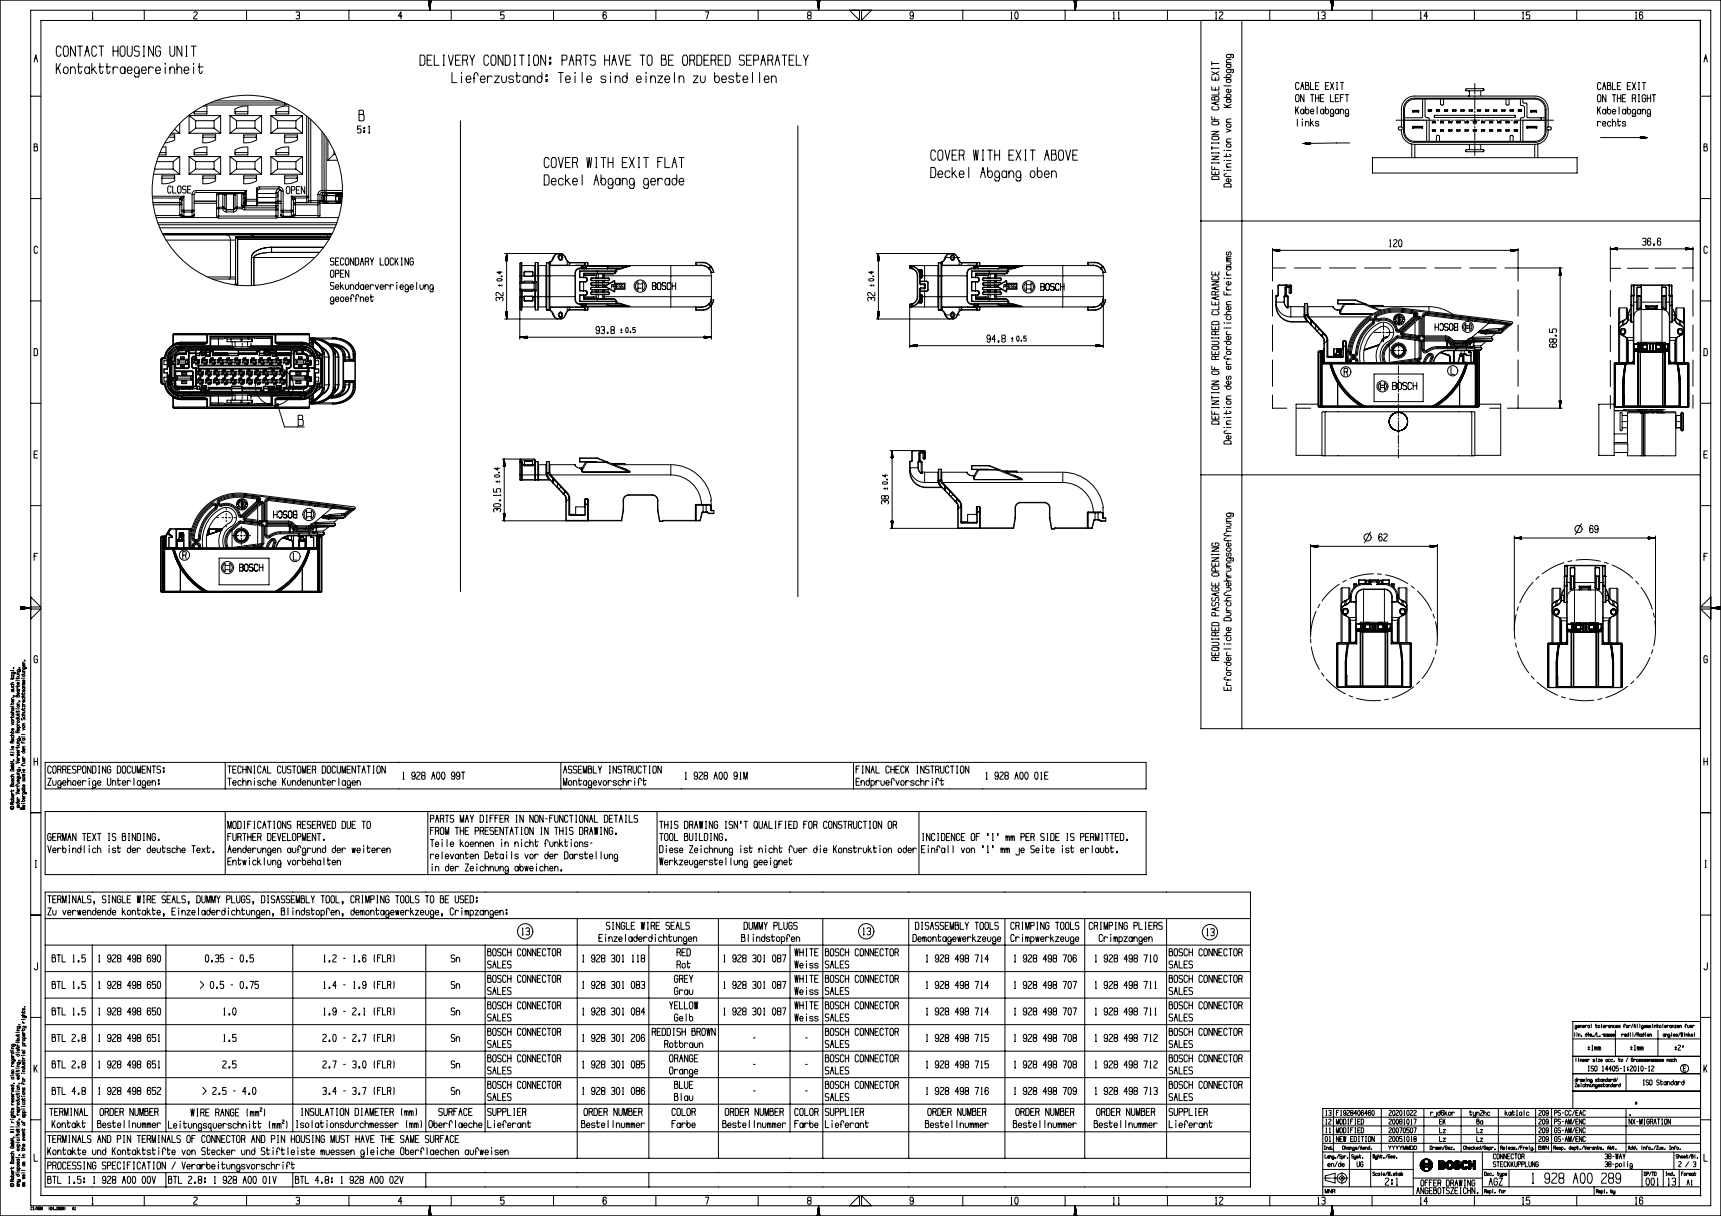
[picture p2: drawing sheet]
<svg xmlns="http://www.w3.org/2000/svg" width="841mm" height="594mm" viewBox="0 0 841 594" stroke-linecap="round" stroke-linejoin="round" font-family="sans-serif">
<defs><g id="words">
<g font-size="2.4">
<text x="299" y="141">PRESS</text>
<text x="490" y="141">PRESS</text>
</g>
</g></defs>
<g fill="none" stroke="#000" stroke-width=".49">
<path d="M0 0h.1M0 0h841M0 0v594M15 5h821v584h-821zM45 9h1M45 6v3M71 5v5M95 6h1l-1 3h1M121 5v5M145 6h1v2M145 8h1v1h-1M170 5v5"/>
<path d="M196 8h-1l1-2v3M209 1v-1l1 5M210 0v3M210 0v4M210 0v5M211 1v-1l-1 5M220 5v5M246 6h-1v2h1v1h-1M271 5v5M296 6h-1v3h1v-2h-1v1M321 5v5M345 6h1l-1 3"/>
<path d="M371 5v5M395 8v-2h1v1l-1 1v1h1v-1M399 1v-1l1 5M400 0v3M400 0v4M400 0v5M401 1v-1l-1 5M415 5l5 5v-5M421 5v5l5-5M446 7v1h-1v-1v-1h1v3h-1M470 5v5M494 9h1"/>
<path d="M494 6v3M496 6h1l1 2-1 1h-1zM520 5v5M525 0l1 5M525 0v2M525 0v3M525 0v5M526 0v5M526 0v3M526 0v2M544 9h1M544 6v3"/>
<path d="M546 9h1M547 6v3M571 5v5M587 10v346h244v-346M594 9h1M594 6v3M596 6h2l-2 3h2M607 10v346M621 5v5M644 9h1M644 6v3M646 6h2l-1 2"/>
<path d="M647 8h1v1h-2M650 0h2M650 0l1 5M650 0v1M651 0v3M651 0v4M651 0v5M652 0v1M652 0l-1 5M671 5v5M694 9h1M694 6v3"/>
<path d="M698 8h-2l1-2v3M720 5v5M744 9h1M744 6v3M748 6h-2v2h2v1h-2M770 5v5M799 9h1M799 6l1 3M803 6h-1h-1v3h1h1l-1-2-1 1M831 10v574M831 10h-811v574h811M841 0v594"/>
<path d="M841 0h.1M17 30l1-3v3M17 29h1M28 31v5M28 33l2 3M30 31l-2 3M30 24l-1-1h-1v1v2v1h1l1-1M32 23h1v1v2v1h-1l-1-1v-2zM34 34l1-1h1l1 3M34 33v3M37 23v4l-3-4v4M38 23h2"/>
<path d="M38 33h2M38 31l1 5 1-1M39 23v4M41 27l2-4 1 4M42 25h1M44 34l-1-1a1.5 1.5 0 0 0-2 1 1.5 1.5 0 0 0 2 2l1-1M44 33v3M45 31v5M45 34l2 2M47 33l-2 1M47 24v-1h-2v1v2v1h2v-1M48 23h3"/>
<path d="M48 33h3M49 31v5h1v-1M50 23v4M52 33h2M52 31v5h1l1-1M55 25h3M55 23v4M55 33v3M58 33h-2l-1 1M58 23v4M59 23h2v1v2v1h-2v-1v-2zM61 34v-1a1.5 1.5 0 0 0-2 1 1.5 1.5 0 0 0 2 2v-1"/>
<path d="M61 33v3M62 23v3l1 1h1l1-1v-3M62 34h3a1.2 1.2 0 0 0-1-1 1.2 1.2 0 0 0-2 1l1 2 1-1M68 35l-1 1a1.4 1.4 0 0 1-1-2 1.4 1.4 0 0 1 2-1v4l-2 1v-1M68 23h-1h-1v2h2v2h-1h-1M69 34h2a1.2 1.2 0 0 0 0-1 1.2 1.2 0 0 0-2 1l1 2 1-1M70 23h1M70 27h1M70 23v4M73 33v3M75 33h-1l-1 1M75 23v4l-2-4v4"/>
<path d="M76 34h2a1.2 1.2 0 0 0-1-1 1.2 1.2 0 0 0-1 1l1 2 1-1M78 24v-1h-1l-1 1v2l1 1h1v-1v-1h-1M81 31h.1M81 33v3M83 23v3l1 1h1v-1v-3M83 34l1-1h1v3M83 33v3M86 34l1-1h1l1 3M86 31v5M89 23v4l-3-4v4M90 34h2a1.2 1.2 0 0 0-1-1 1.2 1.2 0 0 0-1 1v2l2-1M91 23h.1"/>
<path d="M91 27h.1M91 23v4M93 23h3M95 31h.1M95 23v4M95 33v3M97 33h2M97 31v5h1l1-1M205 27h2l1 1v3l-1 1h-2zM209 29h2M211 27h-2v5h2M212 27v5h3"/>
<path d="M217 32h.1M217 27h.1M217 27v5M219 27l1 5 2-5M221 35v5h2M223 29h1M225 27h-2v5h2M226 36h.1M226 37v3M226 29h2v-2h-2v5M228 39h2a1.2 1.2 0 0 0-1-2 1.2 1.2 0 0 0-1 1v2h2M228 29v3"/>
<path d="M230 27l1 2v3M231 38h1M232 27l-1 2M234 37l-1-1h-1v4M235 39h2a1.2 1.2 0 0 0-1-2 1.2 1.2 0 0 0-1 1v2h2M238 37v3M239 28l-1-1h-1l-1 1v3l1 1h1l1-1M241 38l-2-1-1 1M241 27h1v1v3v1h-1l-1-1v-3zM242 37h2l-2 3h2M245 37v3h1h1v-3M246 27v5l-3-5v5"/>
<path d="M247 27h2v1v3v1h-2zM251 38l-1-1h-1v1l2 1v1h-1h-1M251 32h1M251 27h1M252 27v5M252 37h2M253 35v5l1-1M254 27h2M255 27v5M258 38l-1-1a1.5 1.5 0 0 0-2 2 1.5 1.5 0 0 0 2 1l1-1M258 37v3M258 32h1"/>
<path d="M258 27h1M258 27v5M259 38l1-1h1v3M259 37v3M261 27h2v1v3v1h-2v-1v-3zM265 35v4l-1 1a1.4 1.4 0 0 1-2-1 1.6 1.6 0 0 1 3-1M267 27v5l-3-5v5M267 36v1zM267 39v1zM269 28v1zM269 30v1zM273 35h2"/>
<path d="M274 35v5M275 29h2v-2h-2v5M276 39h3a1.2 1.2 0 0 0-1-2 1.2 1.2 0 0 0-2 1l1 2h2M278 32l1-5 1 5M279 29h1M281 36h.1M281 37v3M282 29h2v-2h-2v5M283 29l1 3M284 35v5M285 27h2M286 27v5"/>
<path d="M287 39h2a1.2 1.2 0 0 0-1-2 1.2 1.2 0 0 0-1 1v2h2M291 27h-1h-2v2l3 1v1l-1 1-2-1M295 29h3M295 27v5M296 38l-1-1h-1v1l2 1v1h-1h-1M298 27v5M298 36h.1M298 37v3M299 32l1-5 1 5M300 29h1M301 38v-1h1l1 3M301 37v3"/>
<path d="M302 27l2 5 1-5M306 29h2M306 35v4v1a1.4 1.4 0 0 1-2-1 1.4 1.4 0 0 1 2-1M308 27h-2v5h2M311 39h2a1.2 1.2 0 0 0-1-2 1.2 1.2 0 0 0-1 1l1 2h1M313 27h2M314 27v5M316 36h.1M316 37v3M317 27h1l1 1v3l-1 1h-1l-1-1v-3zM318 38l1-1h1v3M318 37v3"/>
<path d="M321 37h3l-3 3h3M323 29v-2h2v2h-2v3l3-1v-2h-1M325 39h2a1.2 1.2 0 0 0-1-2 1.2 1.2 0 0 0-1 1v2h2M327 29h1M329 27h-2v5h2M330 35v5M332 38v-1h2v3M332 37v3M334 27h1l1 1v3l-1 1h-1v-1v-3zM337 29h2v-2h-2v5M339 37h2l-2 3h2M339 29v3"/>
<path d="M341 27h1l1 1v3l-1 1h-1zM342 37v3h1h1l1-3M344 29h2M346 27h-2v5h2M347 29h3v-2h-3v5M349 35v4l1 1a1.4 1.4 0 0 0 2-1 1.6 1.6 0 0 0-3-1M349 29l1 3M351 29h2M353 39h2a1.2 1.2 0 0 0-1-2 1.2 1.2 0 0 0-1 1v2h2M353 27h-2v5h2M354 27h2l1 1v3l-1 1h-2zM358 38v-1h-2v1l2 1v1h-2"/>
<path d="M360 37h2M360 35v5h1l1-1M363 39h2a1.2 1.2 0 0 0-1-2 1.2 1.2 0 0 0-1 1l1 2h1M364 27h-1h-2v2l3 1v1l-1 1-2-1M365 29h2M367 27h-2v5h2M368 35v5M368 29h3v-2h-3v5M371 35v5M372 32l1-5 1 5M372 29h2M373 39h3a1.2 1.2 0 0 0-1-2 1.2 1.2 0 0 0-2 1l1 2h2"/>
<path d="M375 29h3v-2h-3v5M377 38v-1h2v3M377 37v3M377 29l1 3M379 32l1-5 1 5M379 29h1M382 27h3M383 27v5M386 29h1M388 27h-2v5h2M389 27v5h2M393 27l1 2v3"/>
<path d="M395 27l-1 2M592 37v2h4v-2M592 30v2M592 33v1M592 35l4 2M592 33h4M592 31h4M594 38v1M596 33v1M596 35l-4 2M598 38h3a1.1 1.1 0 0 0-1-2 1 1 0 0 0 0 2M599 39h3"/>
<path d="M599 31h3M600 39h-1a1 1 0 0 0 1 1 1 1 0 0 0 1-1M600 31l-1 1a1 1 0 0 0 1 1 1 1 0 0 0 1-1v-1M601 34a1.1 1.1 0 0 1-1 2 1 1 0 0 1 0-2h3v1h-1M601 27a1 1 0 0 1-1 1 1 1 0 0 1 0-1h3v1h-1M602 29h-3v1l1 1M833 30l1-3v3M833 29h1M15 47h5M92 56h16M92 56v9M92 56l4 3"/>
<path d="M95 55h.1M96 59h9M96 59v4M99 52h2v4h-6v-2M100 51h39M101 55h-6M103 50h36M105 59v4M105 49h32M108 56v9M108 56l-3 3M112 56h16"/>
<path d="M112 56v9M112 56l4 3M115 53l3-1h3v4h-6zM115 55h.1M116 59h9M116 59v4M121 55h-6M125 59v4M128 56v9M128 56l-3 3M132 56h16M132 56v9"/>
<path d="M132 56l4 3M135 53l3-1h3v4h-6zM135 55h.1M136 59v4M136 59h9M139 50h.1M139 50v1M140 51h-1M141 55h-6M145 59v4M148 56v9M148 56l-3 3"/>
<path d="M150 57v39M151 58v40M152 58v40M175 56v-2h2v2h-2v3h3v-3h-1M225 59v230M592 60l3-1 1 1v1h-3zM592 57v2h4M592 42v2h4v-2M593 52h-1v1l1 1 3-1-1-1M594 48l1-1 1 1v1h-2v-1h-2v1h2M594 58v1M594 43v1"/>
<path d="M594 50v1M596 50h-4l4 1M596 45v1h-4M598 42h4M598 48l3-1a1 1 0 0 0-1-1 1 1 0 0 0 0 1v1M598 52h4M598 51l3 1M599 60h3M599 48h3M600 48l-1 1a1 1 0 0 0 1 1 1 1 0 0 0 1-1v-1M601 44a1 1 0 0 1-1 1 1 1 0 0 1 0-1v1M602 58l-3 1 1 1"/>
<path d="M602 51l-3 1M633 52v4M634 46l1 1-1 3-1-1zM634 54l1 2M634 58v4M635 52l-2 3M635 41l-1-1-1 1 1 3 1-1M636 44v-4l1 4M636 42h1M636 58h.1M636 59v3M637 54v-1a1.4 1.4 0 0 0-2 2 1 1 0 0 0 2 0"/>
<path d="M637 53v3M637 46v4l-1-4v4M638 42v-2h1v2h-1v2l2-1-1-1M638 52v4a1.4 1.4 0 0 0 2-2 1 1 0 0 0-2 0M638 59v3M640 40v4h2M640 54h2a.8 .8 0 0 0-1-1 .8 .8 0 0 0-1 1l1 2 1-1M640 58v4M640 46h2M641 46v4M642 59l-2 1M643 46v4"/>
<path d="M643 48h1M643 42h1M644 52v4M644 60v-1l-1 1 1 1h-1M644 40h-1v4h1M644 46v4M645 48h2M647 54v-1a1.4 1.4 0 0 0-2 2 1 1 0 0 0 2 0M647 53v3M647 46h-2v4h2M648 52v4a1.1 1.1 0 0 0 1-2 1 1 0 0 0-1 0M648 42h1"/>
<path d="M649 40h-1v4h1M650 46v4h2M650 40l2 4M652 55l-1 1a1.1 1.1 0 0 1-1-2 1 1 0 0 1 2 0v3h-2v-1M652 40l-2 4M653 48h1M653 44h1M653 40h1M653 40v4M654 54v-1a1.4 1.4 0 0 0-2 2 1 1 0 0 0 2 0M654 53v3M654 46h-1v4h1"/>
<path d="M655 54v-1h1l1 3M655 53v3M655 40h2M655 48h1M656 40v4M657 46h-2v4M657 46h2M658 46v4M659 55v1a1.4 1.4 0 0 1-2-2 1 1 0 0 1 2 0v3h-1l-1-1M682 59h19M687 50l4-2h59a5 5 0 0 1 6 5v11a5 5 0 0 1-6 6h-59a5 5 0 0 1-5-6v-12zM687 50l3-1 1-1h59a5 5 0 0 1 5 5v11a5 5 0 0 1-5 5h-59a5 5 0 0 1-5-5v-11z"/>
<path d="M689 59h5M690 55h3M690 54h3M690 54v1M690 54h1M691 55h-1M691 55h.1M691 54h.1M691 54v1M691 54h1M692 54h.1M692 54h-1"/>
<path d="M692 54h1M693 54h-1M693 54h.1M693 54v1M693 55h.1M695 48v9l-9 1M696 48v9l2 1v11M697 59v10M698 54h.1M698 54h1M699 54h.1M700 59h1"/>
<path d="M700 59v1M700 60h.1M700 60h1M701 60h.1M701 60h-1M701 56v1M701 56h.1M701 56h39M701 59v1M702 54h1M702 54h.1M702 59h1"/>
<path d="M703 54h.1M704 59h5M704 48v3h1v-3M704 59h1M704 59v1M704 60h.1M704 60h1M705 60h.1M705 60h-1M705 59v1M706 54h.1M706 54h1"/>
<path d="M707 54h.1M708 59h1M708 59v1M708 60h.1M708 60h1M709 60h-1M709 60h.1M709 59v1M709 59h1M710 54h.1M710 54h1M711 54h.1"/>
<path d="M711 59h5M712 59h1M712 59v1M712 60h.1M712 60h1M713 60h-1M713 60h.1M713 59v1M714 54h.1M714 54h1M715 54h.1M716 59h1"/>
<path d="M716 59v1M716 60h.1M716 43h9v1h-8zM716 60h1M717 59h.1M717 60h-1M717 60h.1M717 59v1M718 44h.1M718 47h.1M718 54h1M718 54h.1"/>
<path d="M718 44v1M718 45h.1M718 45v2M718 59h5M719 54h-1M719 54h.1M720 59v1M720 59h1M720 60h.1M720 60h1M721 48v5M721 41v5"/>
<path d="M721 47v1M721 54v1M721 56v5M721 60h-1M721 60h.1M721 59v1M722 54h1M722 54h.1M723 54h.1M723 54h-1M724 44v3M724 59h1"/>
<path d="M724 59v1M724 60h.1M724 60h1M725 60h.1M725 60h-1M725 59v1M725 59h5M726 54h1M726 54h.1M727 54h.1M728 59h1M728 59v1"/>
<path d="M728 60h.1M728 60h1M729 60h-1M729 60h.1M729 59v1M730 54h1M730 54h.1M731 54h.1M731 59h1M732 59v1M732 59h1M732 60h.1"/>
<path d="M732 60h1M733 60h-1M733 60h.1M733 59h5M733 59v1M734 54h1M734 54h.1M735 54h.1M736 48v3h1v-3M736 59h1M736 59v1M736 60h.1"/>
<path d="M736 60h1M737 60h-1M737 60h.1M737 59v1M738 54h.1M738 54h1M738 59h1M739 54h.1M740 59h19M740 59v1M740 59h1M740 60h.1"/>
<path d="M740 56h.1M740 57h-39M740 56v1M740 60h1M741 60h.1M741 60h-1M741 59v1M742 54h1M742 54h.1M743 54h.1M743 48v3l1 1 1 1v4l-2 1v11M744 48v2l2 1v6l9 1"/>
<path d="M745 59h-1v10M747 59h5M748 54v1M748 55h3M748 54h.1M748 54h3M748 55h.1M748 54h1M749 54h.1M749 54l-1 1M749 54h1M750 54h-1"/>
<path d="M750 54h.1M750 54l1 1M751 54h-1M751 54h.1M751 55h.1M751 54v1M753 58v1M781 52v4M781 59v3M781 46h1v1v3l-1-1zM781 54l1 2M782 52l-1 3"/>
<path d="M782 60l-1-1v1M782 41v-1h-1v1v3l1-1M783 44l1-4 1 4M783 42h1M785 54l-1-1a1.1 1.1 0 0 0-1 2 1 1 0 0 0 2 0M785 53v3M785 46v4l-2-4v4M786 42v-2h1v2h-1v2l1-1v-1M786 52v4a1 1 0 0 0 1-1 1 1 0 0 0-1-1M787 60v-1a1.4 1.4 0 0 0-2 2 1 1 0 0 0 2 0M788 40v4h2M788 55h2a1.1 1.1 0 0 0-1-2 .8 .8 0 0 0-1 1v2l1-1"/>
<path d="M788 58v4M788 46h2M789 46v4M790 46v4M790 59h2M790 48h2M790 42h2M791 58v3v1l1-1M791 52v4M792 40h-2v4h2M792 46v4M793 48h1"/>
<path d="M794 60l-1-1v1l1 1v1l-1-1M794 54v-1a1.1 1.1 0 0 0-1 2 1 1 0 0 0 1 0M794 53v3M794 46h-1v4h1M795 52l1 4a1 1 0 0 0 1-1 1.1 1.1 0 0 0-2-1M795 42h1M797 40h-2v4h2M798 48h1v-1l-1-1v4M798 40l1 4M799 48v2M799 55v1a1 1 0 0 1-1-1 1 1 0 0 1 1-1v3h-1v-1M799 40l-1 4"/>
<path d="M801 44h.1M801 46h.1M801 40h.1M801 50h.1M801 40v4M801 46v4M802 54l-1-1a1.1 1.1 0 0 0-1 2 1 1 0 0 0 2 0M802 53v3M803 54v-1h1v3M803 53v3M803 40h1M803 40v4"/>
<path d="M804 47v-1l-2 1 1 3h1v-1v-1h-1M805 46v4M805 48h2M807 55l-1 1a1 1 0 0 1-1-1 1 1 0 0 1 1-1v3h-1v-1M807 46v4M807 46h2M808 46v4M831 47h5M17 72v-2h1v2h-1v2l1-1v-1M77 79h8M77 76h11M78 75h3"/>
<path d="M79 72h2v4h-3M82 67h3M83 66h2v2l-4 2M84 65h4M85 79v4M85 67h.1M85 63l3 2M88 60v5M88 76v9M88 76l-3 3M92 65h16M92 76h16"/>
<path d="M92 76v9M92 76l4 3M95 73l3-1h3v4h-6zM95 75h.1M96 79h9M96 63h9M96 79v4M96 63l-4 2M99 66h6v2l-3 2h-3zM99 67h6M101 75h-6M105 79v4"/>
<path d="M105 63l3 2M105 67h.1M108 76v9M108 76l-3 3M112 65h16M112 76h16M112 76v9M112 76l4 3M115 73l3-1h3v4h-6zM115 75h.1M116 79h9M116 63h9"/>
<path d="M116 79v4M116 63l-4 2M119 66h6v2l-3 2h-3zM119 67h6M121 75h-6M125 79v4M125 63l3 2M125 67h.1M128 76v9M128 76l-3 3M132 65h16M132 76h16"/>
<path d="M132 76v9M132 76l4 3M135 73l3-1h3v4h-6zM135 75h.1M136 79h9M136 79v4M136 63h9M136 63l-4 2M139 66h6v2l-3 2h-3zM139 67h6M141 75h-6M145 79v4"/>
<path d="M145 63l3 2M145 67h.1M148 76v9M148 76l-3 3M157 64v29M158 66v27M159 67v26M160 78h5M160 68v10M163 75l-3 3M163 74v1M163 75h1"/>
<path d="M176 62h-1v1h1v2h-1M178 62v1zM178 64v1zM180 65h1M180 62v3M268 78v-1h-1l-1 1v3l1 1h1v-1M270 77h1l1 1v3l-1 1h-1l-1-1v-3zM273 77l1 5 1-5M276 79h2M279 77h-3v5h3M280 79h2v-2h-2v5M282 79v3"/>
<path d="M287 77v5l1-5 1 5v-5M291 77h1M291 77v5M294 77h2M295 77v5M297 77v5M297 79h3M300 77v5M304 79h2M306 77h-2v5h2M308 77l2 5M310 77l-2 5"/>
<path d="M312 77h1M312 77v5M315 77h2M316 77v5M321 79h2M324 77h-3v5M325 77v5h2M329 79h1M332 77h2M333 77v5M390 61v230M457 74v-1h-2v1v3v1h2v-1"/>
<path d="M459 73h1l1 1v3l-1 1h-1l-1-1v-3zM462 73l1 5 1-5M465 76h2M468 73h-3v5h3M469 76l2-1v-1l-2-1v5M471 76v2M476 73v5l1-5v5l1-5M480 78h1M480 73h1M480 73v5M483 73h2M484 73v5"/>
<path d="M486 76h2M486 73v5M488 73v5M493 76h2M495 73h-2v5h2M496 73l3 5M499 73l-3 5M501 78h.1M501 73h.1M501 73v5M503 73h3M505 73v5"/>
<path d="M510 78l2-5 1 5M511 76h1M514 75v-2h2v2h-2v3h2v-2v-1M518 73h1l1 1v3l-1 1h-1l-1-1v-3zM521 73l1 5 1-5M524 76h2M527 73h-3v5h3M592 76h4l-4 2h4M592 67h3h1v1h-3zM592 64h4l-4 2h4M592 70h4M592 70h.1"/>
<path d="M592 71v2M592 75h.1M592 79v1M592 80h4M592 75h4M592 72h4M596 70h.1M596 75h.1M596 79v1M598 78h.1M598 74h.1M599 63l3 1-3 1"/>
<path d="M599 75v2M599 78h3M599 74h3M599 69h3M601 75l1 1h-1h-3M602 80h-3v1l1 1M602 68h-3v1h1M637 70l3 1M638 60v-1h1l1 3M638 70h2h-2M638 70h2h-3M639 70h1"/>
<path d="M640 70h.1M640 71h.1M640 70v1M640 70h-3M640 70h-2M641 60l1 2M660 70h-23M671 77h100v8h-100zM685 63a6 6 0 0 0 5 7M685 62v-9a6 6 0 0 1 6-6h59a6 6 0 0 1 7 6v9M685 62h-2l1 1h1M685 62h.1"/>
<path d="M685 63h.1M690 70h61M690 70v7M690 63h5M690 62h5M690 62v1M690 62h1M691 62l-1 1M691 62h.1M691 62h1M691 71v6M692 62h-1"/>
<path d="M692 62h.1M692 62h1M693 62h-1M693 62h1M694 62h-1M694 62h.1M694 62h1M695 62h-1M695 62h.1M695 62v1M700 63h1M700 64h1"/>
<path d="M700 63v1M700 64h.1M701 64h.1M701 64h-1M701 63v1M702 69v-2v-1h1v3M704 63h1M704 64h1M704 63v1M704 64h.1M705 64h-1M705 64h.1"/>
<path d="M705 63v1M708 63h1M708 64h1M708 63v1M708 64h.1M709 64h-1M709 64h.1M709 63v1M712 63h1M712 64h1M712 63v1M712 64h.1"/>
<path d="M713 64h.1M713 64h-1M713 63v1M716 63h1M716 64h1M716 63v1M716 64h.1M716 73h9v1h-8zM717 64h-1M717 64h.1M717 63v1M718 71h.1"/>
<path d="M718 73h.1M718 71v2M720 63v1M720 63h1M720 64h1M720 64h.1M721 62v1M721 63v5M721 69v1M721 71v5M721 64h-1M721 64h.1"/>
<path d="M721 63v1M724 71v2M724 63h1M724 64h1M724 63v1M724 64h.1M725 64h-1M725 64h.1M725 63v1M728 63h1M728 64h1M728 63v1"/>
<path d="M728 64h.1M729 64h.1M729 64h-1M729 63v1M732 63v1M732 63h1M732 64h1M732 64h.1M733 64h-1M733 64h.1M733 63v1M736 63h1"/>
<path d="M736 64h1M736 63v1M736 64h.1M737 64h.1M737 64h-1M737 63v1M738 69v-2v-1h1v3M740 63v1M740 63h1M740 64h1M740 64h.1M741 64h-1"/>
<path d="M741 64h.1M741 63v1M746 63h5M746 62v1M746 62h5M746 62h.1M746 62h2M748 62h-2M748 62h.1M748 62h1M749 62h.1M749 62h-1"/>
<path d="M749 62h1M750 62h.1M750 62h-1M750 62h1M750 71v6M751 62h-1M751 62h.1M751 62v1M751 70v7M756 63h1M757 62h1v1h-1M757 63a6 6 0 0 1-6 7"/>
<path d="M757 62h-1M782 67h23M783 60h2a.8 .8 0 0 0-1-1 .8 .8 0 0 0-1 1v2l2-1M788 60v-1h1l1 3M802 67h2M802 67h3M802 67v1M802 67h.1M803 68h-1M804 67h-2M805 67l-3 1M833 72v-2h1v2h-1v2l1-1v-1"/>
<path d="M15 97h5M74 96h16M75 97h13M75 99h13M75 85h13M76 83h9M76 82v1M76 83h.1M79 86h6v2l-3 2h-3zM79 87h6M84 92l-1-1h-1v1v2h2M84 91v3h2"/>
<path d="M85 83l3 2M85 87h.1M87 91h1v1v2h-1zM88 99l1 1h-1M88 99h.1M88 99l1 1M88 97l1 1M88 99v1M88 97v2M88 97h.1M89 98v7M89 98h.1"/>
<path d="M90 96l-1 2M90 96l-2 1M90 96v7M91 91h-2v1l2 1-1 1h-1M92 93h1M92 85h16M93 91h-1v3h1M94 95h1M94 95v8M95 98h11M95 99h11M95 95v10"/>
<path d="M96 83h9M96 83l-4 2M96 93l-2 1v1M96 94l-1 1M96 93v1M96 93h24M96 94h23M99 86h6v2l-3 2h-3zM99 87h6M105 83l3 2M105 87h.1M106 94v12"/>
<path d="M107 95l-1 1 1-1M107 95h.1M107 95h2M107 94v1M107 95v6M109 95l1 1M109 95h.1M109 95h2M109 95v6M110 96v6M111 95l-1 1M111 95h.1"/>
<path d="M111 95h3M111 95v7M112 85h16M114 95l1 1M114 95h.1M114 95h2M114 95v7M115 96v6M116 83h9M116 83l-4 2M116 95l-1 1M116 95h2"/>
<path d="M116 95v6M118 95h2M118 95h1M118 95v5M119 95v6M119 86h6v2l-3 2h-3zM119 87h6M119 94l1 1M119 94h.1M119 94h1M120 99h.1M120 95v1"/>
<path d="M120 99h-1h1M120 96l-1 1M120 95h-1M120 96v3M120 99v2M120 96h.1M120 100h.1M120 98h.1M120 97h.1M120 97v1M120 94v3M120 98v2"/>
<path d="M120 93l-1 1M120 93v1M120 98h5M120 93v4M120 97h5M125 83l3 2M125 87h.1M125 92l1 1M125 97v1M125 97h1M125 92v5M125 98v2"/>
<path d="M126 98h-1M126 100h-1M126 97v1M126 100h.1M126 95h9M126 99h9M126 96h9M126 93v4M126 98v2M126 93h.1M127 91l-2 1M127 92l-1 1"/>
<path d="M127 91v1M127 91h9M127 92h9M132 85h16M135 95l1 1h-1M135 99h.1M135 99h1M135 95v1M135 94h1M135 94v1M135 96v3M135 99v2"/>
<path d="M136 83h9M136 83l-4 2M136 99h1M136 98h1M136 98l-1 1M136 98v1M136 94v4M136 99v2M136 92l-1 2M136 91l2 1v1M136 92l1 1M136 91v1"/>
<path d="M137 93l-1 1M137 92v1M137 93h.1M137 93h1M137 93v12M138 93v10M139 86h6v2l-3 2h-3zM139 87h6M140 91h1l1 1-1 3-1-1zM142 96l1 2M142 96l2 1M142 96v7"/>
<path d="M142 96h8M142 93h2v-2h-2v4M143 98h.1M143 98v7M144 97h.1M144 97l-1 1M144 97h6M144 99l-1 1h1M144 99h.1M144 99l-1 1M144 99v1M144 97v2"/>
<path d="M144 99h6M145 83l3 2M145 93h1M145 87h.1M146 91h-1v4h1M149 91v4l-2-4v4M150 96v1M150 96h1l-1 1M150 99h.1M150 99h2M150 97v2M151 98l-1 1"/>
<path d="M151 98h1M152 98v1M152 99h3M152 98h3M155 95h1M155 98h1M155 98v1M155 99v1M155 95v3M156 99h4M156 98h1M156 98l-1 1"/>
<path d="M156 98l-1 2M156 95v10M157 94l-1 1M157 93l-1 1-1 1M157 98l2 1M157 96h1M157 98h1M157 93h1M157 93v1M157 94h2M157 96v2M158 94l-1 2"/>
<path d="M158 98l1 1M158 93l1 1M158 98h.1M158 96h.1M158 93h1M158 96v2M158 98h1M158 96h1M159 95l-1 1M159 94v1M159 93v1M159 95h1"/>
<path d="M159 93h8M159 94h8M159 96h5M159 98h5M159 98l1 1M159 96v2M160 95l-1 1M160 95h5M160 99h5M164 98h1M164 98l1 1M164 96v2"/>
<path d="M165 96h1M165 98h1M165 96h.1M165 98l1 1M165 95l-1 1M165 95h.1M165 99h1M165 95h-1l1 1M165 95h1M166 98h.1M166 98v1M166 96v2"/>
<path d="M166 96h.1M166 95v1M166 95l-1 1M166 99h.1M166 95h.1M166 98h1M166 95h1M166 99h1M166 96h1M166 98l1 1v-1M167 96h.1M167 96v2"/>
<path d="M167 95v1M167 95l-1 1M167 95h.1M167 95h-2M266 85h2v1v3v1h-2zM269 89h3a1.2 1.2 0 0 0-1-2 1.2 1.2 0 0 0-2 1l1 2h2M275 88v-1a1.5 1.5 0 0 0-2 2 1.5 1.5 0 0 0 2 1M276 85v5M277 88l2 2M278 87l-2 2M280 89h2a1.2 1.2 0 0 0-1-2 1.2 1.2 0 0 0-1 1v2h2M284 85v5"/>
<path d="M290 90l1-5 2 5M291 88h1M291 82h1M294 85v4v1a1.4 1.4 0 0 0 2-1 1.4 1.4 0 0 0-2-1M300 89l-1 1a1.4 1.4 0 0 1-2-1 1.4 1.4 0 0 1 2-1v4h-1l-1-1M303 88l-1-1a1.5 1.5 0 0 0-1 2 1.5 1.5 0 0 0 1 1l1-1M303 87v3M304 88l1-1h1v3M304 87v3M310 89l-1 1a1.4 1.4 0 0 1-2-1 1.6 1.6 0 0 1 3-1v4h-2v-1M312 82h1M317 89l-1 1a1.4 1.4 0 0 1-2-1 1.6 1.6 0 0 1 3-1v4h-2v-1"/>
<path d="M318 89h2a1.2 1.2 0 0 0-1-2 1.2 1.2 0 0 0-1 1l1 2h1M321 87v3M324 88l-2-1-1 1M327 88v-1a1.5 1.5 0 0 0-2 2 1.5 1.5 0 0 0 2 1v-1M327 87v3M328 82l2-5 1 5M331 85v4l-1 1a1.4 1.4 0 0 1-2-1 1.6 1.6 0 0 1 3-1M332 89h2a1.2 1.2 0 0 0-1-2 1.2 1.2 0 0 0-1 1v2h2M455 82h2v1v3v1h-2zM458 85h3a1.2 1.2 0 0 0-1-2 1.4 1.4 0 0 0-2 2l1 2 1-1M464 84a1.5 1.5 0 0 0-2 1 1.5 1.5 0 0 0 2 1M465 82v5"/>
<path d="M466 85l2 2M467 83l-2 2M469 85h2a1.2 1.2 0 0 0-1-2 1.2 1.2 0 0 0-1 2v2l2-1M473 82v5M479 87l1-5 2 5M480 84h1M483 82v3v2a1.4 1.4 0 0 0 2-2 1.4 1.4 0 0 0-2-1v1M488 85v2a1.4 1.4 0 0 1-2-2 1.4 1.4 0 0 1 2-1v4h-1l-1-1M492 85l-1-1a1.5 1.5 0 0 0-1 1 1.5 1.5 0 0 0 1 2l1-2M492 83v4M493 85l1-1h1v3M493 83v4"/>
<path d="M499 85l-1 2a1.4 1.4 0 0 1-2-2 1.6 1.6 0 0 1 3-1v4h-2l-1-1M507 82v3v2a1.4 1.4 0 0 0 2-2 1.4 1.4 0 0 0-2-1v1M510 85h3a1.2 1.2 0 0 0-1-2 1.4 1.4 0 0 0-2 2l1 2 2-1M514 85v-1h2v3M514 83v4M592 86h3h1v2h-4zM592 84v1h4v-1M592 81v2h4M594 82v1M594 84v1M598 83h.1M598 90h3h1v1h-4z"/>
<path d="M599 85h-1v1h4M599 83h3M599 82h3M600 86h.1M601 87v1a1 1 0 0 1-1 1 1 1 0 0 1 0-2v2M831 97h5M75 100h13M76 105h12M76 106h30M77 109h88M77 110h87M78 111h86"/>
<path d="M80 114h82M80 115h31M81 117h32M88 105h.1M88 105h1M88 100v5M88 105l2 1M89 105l1 1M89 105h-1M90 103v1M90 103h-1l1 1M90 106h.1"/>
<path d="M90 106h4M90 104h4M90 103h4M90 104v2M94 103h1l-1 1M94 103v1M94 106h.1M94 104v2M95 105h.1M95 105l-1 1M106 106l1 1M106 106h1"/>
<path d="M107 101l-1 1h1M107 106v1M107 101v1M107 102v4M107 101h2M107 106h28M107 102h2M107 107h28M109 101l1 1M109 101h.1M109 102v1l2 1M109 101v1"/>
<path d="M110 102h1M110 102h.1M110 102l1 1M110 102h-1M111 102v1M111 103v1M111 103h3M111 104h3M111 102h3M111 115h1l1 2M111 115h12M113 117h2"/>
<path d="M113 117v18M114 102v1M114 103v1M115 102l-1 1M115 102h1M115 102h-1M115 102h.1M115 116l1 1M115 116h46M115 116v22M116 102l-1 1-1 1M116 101v1"/>
<path d="M116 101l-1 1M116 101h2M116 102h2M116 101h.1M116 117v22M116 117h45M118 100v1M118 100l1 1M118 102l2 1M118 101h1M119 101l-1 1M119 101h1"/>
<path d="M119 101h.1M119 101l1 1M120 101v1M120 102v1M120 103h15M120 101h15M120 102h15M120 100h5M123 115l2 1M123 115h37M135 102l1 1M135 106v1"/>
<path d="M135 103h1M135 106h1M135 101h1M135 101v1M135 102v1M135 103v3M136 106h29M136 106l-1 1M136 101v2M136 103v3M137 105l1 1M137 105h.1"/>
<path d="M138 103h-1l1 1M138 103v1M138 106h.1M138 106h4M138 104h4M138 103h4M138 104v2M142 103h1l-1 1M142 103v1M142 106h.1M142 104v2M143 105h1"/>
<path d="M143 105l-1 1M144 105l-2 1M144 105h11M144 105h.1M144 100h11M144 100v5M155 105v1l1-1M155 105h1M155 100v5M160 115v1M160 115h2M587 108h244"/>
<path d="M679 117v4M681 117h2l-2 4h2M684 117h1v2l-1 2v-1zM803 117h1v1M803 118h1v1h-1M807 117l-1-1h-1v1v2v1h1l1-1-1-1h-1M808 119l1 1zM812 117l-1-1h-1v1v2v1h1l1-1-1-1h-1M18 121v-1h-1v1v3l1-1M101 135h12M104 136h8M112 136h3"/>
<path d="M113 135h2M113 135l-1 1M115 138v1M115 138l1 1M123 126h1M123 126v13M124 126h30M124 126v13M133 123a12 12 0 0 0-9 3M133 121v2M133 121a10 10 0 0 0-10 4v1M133 123h23"/>
<path d="M133 121h25M162 132h1v1v2h-2zM163 126h-2v1l2 1v1h-2M163 138h-2v1l2 1v1h-2M164 134l2-1v-1h-2v3M164 128h1M166 126h-2v3h2M166 138v3M166 134h2M167 140l1 1M168 139l-2 1M168 127v-1h-1l-1 1 1 2h1"/>
<path d="M168 132h-2v3h2M169 139v2h1v-2M169 126h1v1v2h-1zM170 132v3l-1-3v3M171 140l1-1 1 2M171 139v2M173 126v3l-2-3v3M174 126h1v1v2h-1zM175 138v3a1 1 0 0 1-1-1 1 1 0 0 1 1 0M176 129l1-3 1 3M176 128h1M178 140l-1-1a1 1 0 0 0-1 1 1.1 1.1 0 0 0 2 1v-1"/>
<path d="M178 139v2M178 128l2-1v-1h-2v3M180 128v1M181 126l1 2v1M181 139v2M183 140l-1-1-1 1M183 126l-1 2M183 139l1 2 1-2M186 126v3h1M188 139v2M189 126l1 1-1 2h-1zM190 140l-1-1-1 1"/>
<path d="M191 139v2M192 140l-1-1v1M192 127v-1h-1v1v2h1M193 126v3M194 127l1 2M194 138h.1M194 139v2M195 126l-2 2M196 129h1M196 126h1M196 126v3M200 126v3l-2-3v3"/>
<path d="M202 127v-1l-2 1 1 2h1v-1h-1M204 138v3M205 139v2h1h1v-2M208 140v-1h1v2M208 139v2M243 136h2v1h-2zM243 139h2M244 139v1M244 133v1l-1-1h2M245 135h.1M245 139v1M247 124h27"/>
<path d="M247 127h1M247 126v1M247 125v2M248 124v32M248 124l-1 3M248 124v3M248 125v2M248 127h.1M254 135h1M254 138h1M254 135v31M255 128l-1 1v6"/>
<path d="M255 138h-1M255 128v7M255 138h.1M255 135h.1M255 138h6M255 128h.1M255 135v3M255 138v3M255 135h1M255 130h6M255 138h1M256 135h.1"/>
<path d="M256 133h.1M256 133v2M256 138h4M256 138h.1M256 133h4M256 135h4M260 133h.1M260 135h.1M260 138h.1M260 133v2M260 138h1M260 135h1"/>
<path d="M261 138v3M261 138h1M261 138h.1M261 135h1M261 130v5M261 135v3M262 138h-1M262 138h.1M262 135h.1M262 135v3M262 138v4M262 130h-1"/>
<path d="M262 128v7M262 135h1M262 128h1M263 128v7M263 135h.1M263 135v10M263 130h.1M263 130v5M263 130h4M263 135h4M267 135h.1M267 130v5"/>
<path d="M267 135v10M267 130h.1M267 129v6M267 129h.1M267 128v1M267 128h.1M267 128v7M267 135h1M267 128h1M268 128h.1M268 128v7M268 135h1"/>
<path d="M268 135v10M268 128l1 1M268 128h1M269 135h.1M269 129v6M269 135v10M269 129h.1M269 128v1M269 130v5M269 135h12M269 128h.1M269 128h-1"/>
<path d="M269 130h.1M269 130h8M269 128v2M269 130h59M270 126h.1M270 126l-1 2M270 126h1M271 126h-1M273 124h-1l-2 2M273 124l-2 2M273 124h1M273 126a1.2 1.2 0 0 1 1-2 1.2 1.2 0 0 1 1 2"/>
<path d="M273 125a1.1 1.1 0 0 1 2 1 1.1 1.1 0 0 1-2 1zM274 124h.1M274 124h1l1 2M274 124l2 2M276 126h.1M276 126l1 1M276 126l1 2M277 127l1 1M277 130h1M277 130h.1M277 128h1M277 128v2"/>
<path d="M277 127v1M278 128v2M278 128h.1M278 128h8M281 135h.1M281 133h.1M281 133v2M281 135v10M283 135v1M283 133h.1M283 135h.1M283 138h.1"/>
<path d="M283 131h.1M283 131l-1 1-1 1M283 131h1M283 133v2M283 138v4M283 132v1M283 133h18M283 138h3M283 135h3M283 132h18M283 136h3M284 131h.1"/>
<path d="M284 130v1M284 130h.1M284 130h2M284 131h2M285 130h.1M285 130h-1M285 130l-1 1M285 138v4M285 134h.1M285 134v2M285 134v1M285 133v1"/>
<path d="M285 134h7M285 133h15M285 134h6M285 134h14M286 131h16M286 128h.1M286 128h-8M286 130h-5M286 128v2M286 130h.1M286 128h1M286 131h.1"/>
<path d="M286 130v1M286 138h.1M286 136h1M286 135v1M286 135l1 1M286 130h1M286 131h1M287 131h-1M287 130h9M287 131h17M287 130h-1M287 136h.1"/>
<path d="M287 137h.1M287 137l-1 1M287 136v1M287 128h.1M287 130h.1M287 128v2M287 130h1M289 139h.1M289 137h.1M289 136v1M289 138v1M289 139h2"/>
<path d="M289 137h2M289 136h2M289 138h2M289 138h.1M289 136h.1M291 139h.1M291 137h.1M291 137h1M291 136h1M291 138h1M291 139h1M291 138h.1"/>
<path d="M291 136h.1M291 135h-6M291 135v1M291 137v1M291 139v1M292 134h.1M292 134l-1 1M292 132v2M292 139h.1M292 137h.1M292 139h2M292 137h2"/>
<path d="M292 136h2M292 138h2M292 138h.1M292 136h.1M292 139h3M292 136h3M292 137h3M292 138h3M292 134h3M292 134v2M292 137v1M292 139v1"/>
<path d="M294 139h1M294 137h1M294 136h1M294 138h1M295 138h-1M295 136h-1M295 137h.1M295 139h.1M295 135h.1M295 136h.1M295 138h.1M295 135v1"/>
<path d="M295 137v1M295 139v1M295 134h.1M295 134v1M295 139h1M295 135h33M295 136h2M295 137h2M295 138h2M295 134h4M296 140h.1M296 140l4 2"/>
<path d="M296 130h1M297 131h.1M297 130v1M297 130h.1M297 130h9M297 136a.7 .7 0 0 1 1 0 .7 .7 0 0 1-1 1M297 138h1M297 138l1 1M297 136h1l-1 1M297 138h.1M297 137h.1M297 136h.1"/>
<path d="M299 140h1v-1h-1v2M299 134h.1M300 140h1v-1h-1v2M300 137h.1M300 137l-4 3M300 137v1v-1M300 133l-1 1M300 133h1M301 133l-2 1M301 138l4 1zM301 140v1M301 132v1"/>
<path d="M301 132h.1M301 133h.1M301 133h-1M301 140h1M301 132v-1v1M301 132h1M302 131v1M302 139h-1v2h1M303 139h-1l1 1v1h-1M304 131h-2M304 131h.1M304 131l-2 1"/>
<path d="M305 139h-1l1 1-1 1M305 139v2M306 130v1M306 130l-2 1M306 131h-2M308 130h.1M308 130h-2M308 130l-2 1M308 130h-23M311 138h1l-1 4a2.4 2.4 0 0 1 0-4zM312 139h2M314 138a2.4 2.4 0 0 1 0 4z"/>
<path d="M319 138l2 1-1 2h-1zM319 140h1M322 138l1 1-1 2h-1zM325 139l-1-1v1l1 1v1h-1M328 139l-1-1-1 1 1 2h1M328 130v5M328 135h20M328 130h15M328 135v10M328 140h2M328 138v3M330 138v3"/>
<path d="M340 130h.1M340 128h.1M340 128v2M340 128h4M340 130h3M343 130h.1M343 130l3 1M344 128l1 1M344 128h1M344 128h.1M345 129l2 1M345 128l2 2"/>
<path d="M345 128v1M346 131h.1M346 131l2 2v2M346 131h1M347 131l1 2h1M347 131h-1M347 130h.1M347 130l-1 1M347 130h1M347 130l2 3M347 130v1M348 130l1 3"/>
<path d="M348 130h-1M348 135v31M425 136h2v1h-2zM425 139h1M426 139v1M426 133v1l-1-1h2M427 135h.1M427 139v1M428 124h38M429 127h1M429 127h.1M429 125v2"/>
<path d="M429 124v32M429 124v3M429 124l1 3M430 126v1M430 127h.1M445 131h.1M445 130h.1M445 130v1M445 130h7M445 131h1M445 130h1M446 131h.1"/>
<path d="M446 130h.1M446 130v1M446 131l1 1 1 3M446 131l2 2v2M446 130a5 5 0 0 1 3 5M446 130a5 5 0 0 1 4 5M448 135h.1M448 135v10M449 132h.1M449 132h1M449 133h.1M449 132v1"/>
<path d="M449 133h1M449 138l1 1M449 138h1M449 135h1M449 135v3M450 138v1M450 135h.1M450 135v3M450 134v1M450 136h.1M450 138h.1M450 135v1"/>
<path d="M450 139h.1M450 134h.1M450 133h.1M450 138h2M450 139h2M450 133v1M450 132h-1M450 132h.1M450 132h1M450 135h1M450 132v3M451 135l-1 1"/>
<path d="M451 135h.1M451 132h.1M451 132v3M451 135h1M452 139h.1M452 139v2M452 137l-2 1M452 137v1M452 130v5M452 137h1M452 135v2M452 135h6"/>
<path d="M452 130h6M452 138h1M453 137l1 1M453 138h.1M453 137v1M453 138h1M453 138v4M454 138v4M458 135h1M458 130h.1M458 130v5M458 135v10"/>
<path d="M459 135h.1M459 129h.1M459 129v6M459 135v10M459 128v7M459 128h.1M459 128v1M459 135h1M459 128h1M460 128v7M460 135h.1M460 135v10"/>
<path d="M460 128v1M460 128h.1M460 128h-1M460 129v6M460 129h.1M460 130v5M460 135h13M460 128h1M461 130h-1M461 130h.1M461 128h-1M461 130h8"/>
<path d="M461 128v2M461 130h58M462 126h.1M462 126l-2 2M462 126h2M462 126l-1 2M464 124h-1l-1 2M464 124l-2 2M464 124h2M465 125a1.1 1.1 0 0 1 1 1 1.1 1.1 0 0 1-1 1zM465 126h1M466 124h.1"/>
<path d="M466 124h1l1 2M466 124l2 2M467 126h2M468 126h.1M468 126l1 2M468 126l1 1M469 128h1M469 130h1M469 130h.1M469 127h.1M469 128v2M469 127v1"/>
<path d="M469 127l1 1M470 128h7M470 128v2M470 128h.1M473 135h.1M473 133h.1M473 133v2M473 135v10M475 135v1M475 133h.1M475 135h.1M475 138h.1"/>
<path d="M475 131h.1M475 131l-2 1v1M475 131h1M475 133v2M475 138v4M475 131h18M475 132v1M475 132l18 1M475 133h18M475 138h3M475 135h3M475 136h3"/>
<path d="M476 131h.1M476 130h.1M476 130v1M476 130h2M476 131h1h-1M476 131h2M477 138v4M477 134h.1M477 134v2M477 133v1M477 134v1M477 134h6"/>
<path d="M477 133h15M477 134h5M477 134h14M477 128h.1M477 128h1M477 130h-4M477 128v2M477 130h.1M477 130h1M478 128h-1M478 128h.1M478 130h.1"/>
<path d="M478 128v2M478 128h1M478 131h.1M478 130v1M478 138h.1M478 136h.1M478 135v1M478 130h10M478 131h10M478 137h.1M478 137v1M478 136v1"/>
<path d="M479 128h.1M479 130h.1M479 128v2M481 139h.1M481 137h.1M481 138l-1 1h1M481 136h-1l1 1M481 139h2M481 137h2M481 136h2M481 138h2M481 138h.1"/>
<path d="M481 136h.1M483 139h.1M483 137h.1M483 139h1M483 137h1M483 136h1M483 138h1M483 138h.1M483 136h.1M483 135h-6M483 135v1M483 137v1"/>
<path d="M483 139v1M483 134h1M483 134v1M483 134h.1M483 132v2M484 139h.1M484 137h.1M484 139h2M484 137h2M484 136h2M484 138h2M484 138h.1"/>
<path d="M484 136h.1M484 134v2M484 137v1M484 139v1M484 134h2M484 134h.1M486 139h.1M486 137h.1M486 139h1M486 137h1M486 136h1M486 138h1"/>
<path d="M486 138h.1M486 136h.1M486 135h1M486 135v1M486 137v1M486 139v1M486 134h1M486 134v1M486 134h.1M487 138h.1M487 139h.1M487 137h.1"/>
<path d="M487 136h.1M487 139h1M487 135v1M487 137v1M487 139v1M487 135h32M487 136h2M487 137h2M487 138h2M487 134h.1M487 134h4M487 134v1"/>
<path d="M487 140h.1M487 140l5 2M488 130h.1M488 131h.1M488 130h1M488 130v1M489 131h-1M489 130v1M489 131h7M489 130h8M489 136a.7 .7 0 0 1 0 1M489 138h.1"/>
<path d="M489 138v1M489 136v1M489 137h.1M489 136h.1M491 140v-1v2M491 134h.1M492 137h.1M492 137l-5 3M492 137v1v-1M492 140h1v-1h-1v2M492 133l-1 1M492 133h.1"/>
<path d="M492 138l5 1zM492 132h1zM492 140l1 1M493 132h.1M493 132v1M493 131v1M493 133h.1M493 133h-1M493 132l-1-1 1 1M493 131h.1M493 140h1M494 139h-1v2h1"/>
<path d="M495 139h-1l1 1v1h-1M496 131h-3M496 131h.1M496 131l-3 1M496 139h-1l1 1v1h-1M497 139v2M497 130v1M497 130l-1 1M497 131h-1M499 130h.1M499 130h-2M499 130l-2 1"/>
<path d="M500 130h-1M500 130h-24M501 138h1l-1 4a2.4 2.4 0 0 1 0-4zM502 139h2M504 138a2.4 2.4 0 0 1 0 4v-4M509 138l1 1v3h-1zM511 138l2 1-1 3-1-1zM515 139v-1l-1 1-1 1h2v1v1l-2-1M518 139l-1-1-1 1v3l2-1M518 138v4M519 130v5M519 135h20"/>
<path d="M519 130h15M519 135v10M520 138v4M532 130h-1M532 130h.1M532 128h.1M532 128v2M532 128h3M532 130h2M534 130l4 1M534 130h.1M535 128l2 1"/>
<path d="M535 128h2M535 128h.1M537 129l2 1M537 128l2 2M537 128v1M538 131h.1M538 131l1 2M539 130h.1M539 130l-1 1M539 133v2M539 133h.1M539 130l1 3"/>
<path d="M539 135v35M539 133h1M592 138h4l-4 1h4M592 133v1h4v-1M593 135l-1 1 1 1 3-1-1-1M594 133v1M596 140l-4 1 4 1M598 136h.1M599 128l3 1h-1h-2M599 130h3M599 134h3M599 136h3"/>
<path d="M599 127h3M600 140l-1 1 1 1M600 133l-1 1h1M600 123l-1 1 1 1 1-2v2M600 130l-1 1a1 1 0 0 0 1 1 1.1 1.1 0 0 0 1-2M601 138a1 1 0 0 1-1 1 1 1 0 0 1 0-1v1M602 126h-2l-1 1h1M602 125l-3 1h1M622 131h6M622 121v16M622 122h120M622 122l3 1"/>
<path d="M622 122h3M623 122h2M624 123h1M624 140h1M624 140v4M625 140v4M625 122h.1M625 123h.1M625 139h.1M625 139h3M625 139l-1 1M625 139h4"/>
<path d="M625 139v1M625 122v1M625 122h-3M628 139h1M629 140h.1M629 139v1M629 139h.1M629 140h2M629 139h2M629 140h1M630 140h.1M630 140v3"/>
<path d="M631 139v1M631 140h.1M631 140v3M633 131h12M650 131h13M667 131h13M679 121h1M684 131h13M701 131h13M718 131h13M735 131h28M738 122h2"/>
<path d="M738 122h1M738 122v1M738 122h4M739 123h-1M740 123h-2M741 122h-3M742 121v16M742 122l-4 1M762 134h1M762 133v1M762 132v2M762 131v68"/>
<path d="M762 131v3M762 131l1 3M763 132v2M763 133v1M787 121v17M787 122h40M787 122h3M788 121h2M788 122h2M789 121h1M790 122h.1M790 121h.1"/>
<path d="M790 121v1M790 121l-3 1M792 131h-5M797 140h.1M797 140v4M797 140h1M797 139v1M797 139h1M798 140h1M798 140v4M798 139v1M798 139h1"/>
<path d="M798 139h4M799 140v4M799 139v1M799 139h3M802 139h.1M802 139h10M802 139v1M805 131h-10M812 139h.1M812 139h4M812 139v1M816 139v1"/>
<path d="M816 140h.1M816 140v4M816 139h.1M816 139h1M816 140h1M817 139v1M817 140h.1M817 140v4M819 131h-10M824 121h.1M824 121h1M824 121h3"/>
<path d="M824 121l3 1M824 121v1M825 122h-1M826 122h-2M827 131h-5M827 121v16M827 122h-3M834 121v-1h-1v1v3l1-1M15 147h5M163 146v1a1.1 1.1 0 0 1-2-1 1.1 1.1 0 0 1 2-1v3h-1M164 140h2a.8 .8 0 0 0-1-1 .8 .8 0 0 0-1 1v1h1M164 146h2a.8 .8 0 0 0-1-1 .8 .8 0 0 0-1 1v1h1"/>
<path d="M169 146h1a.8 .8 0 0 0 0-1 .8 .8 0 0 0-1 1v1h1M171 146h1M173 145v-1h-1l-1 3M174 146h.1M175 145v-1h-1v3M176 146v-1h1l1 2M176 145v2M178 140h2a.8 .8 0 0 0-1-1 .8 .8 0 0 0-1 1l1 1h1M178 146h2a.8 .8 0 0 0-1-1 .8 .8 0 0 0-1 1l1 1h1M181 145h2M181 144v3h1v-1M186 140h1a.8 .8 0 0 0 0-1 .8 .8 0 0 0-1 1v1h1"/>
<path d="M195 140h2a.8 .8 0 0 0-1-1 .8 .8 0 0 0-1 1l1 1h1M200 140l-1 1a1 1 0 0 1-1-1 1 1 0 0 1 1 0v2l-1 1v-1M200 140h2a.8 .8 0 0 0-1-1 .8 .8 0 0 0-1 1l1 1h1M212 140l-1 1a1 1 0 0 1-1-1 1 1 0 0 1 2 0l-1 2-1 1v-1M244 146v-1h1v2M244 146l-1-1v2M246 143v2h-1l-2-2h-1l1 2M247 156h27M247 152h1M247 152l1 4M247 152v2M247 152v3"/>
<path d="M248 152v3M248 152v1M248 152v4M254 141l1 1M254 141h1M255 145h-1v6h1M255 145v6M255 141v1M255 142h.1M255 151h.1M255 145h.1M255 141h6"/>
<path d="M255 142v3M255 142h6M255 150h.1M255 145v5M255 150h6M255 145h1M255 142h1M256 145v2M256 147h.1M256 145h.1M256 142h4M256 142h.1"/>
<path d="M256 145h4M256 147h4M260 145h.1M260 147h.1M260 142h.1M260 145v2M260 142h1M260 145h1M261 141l1 1M261 141v1M261 150h1M261 142h1"/>
<path d="M261 142h.1M261 145h1M261 145v5M261 142v3M262 145v6M262 142h.1M262 145h.1M262 142v3M262 142h-1M262 151h1M262 145h1M263 145v6"/>
<path d="M263 145h.1M263 150h.1M263 145v5M263 150h4M263 145h4M267 145h.1M267 150h.1M267 145v5M267 151h.1M267 145v6M267 151h1M267 145h1"/>
<path d="M268 151v1M268 145v6M268 145h1M268 151h.1M268 152h1M268 152h.1M269 151h-1M269 145h.1M269 145v6M269 151h.1M269 151v1M269 151l-1 1"/>
<path d="M269 150h.1M269 145v5M269 145h12M269 152l1 1M269 152h.1M269 150h8M269 150v2M269 150h59M270 153v1M270 154l2 2h1M270 153h.1M270 153l1 1"/>
<path d="M271 154h-1M271 154l2 2M273 156h1M273 154v1M273 153a1.1 1.1 0 0 1 2 1 1.1 1.1 0 0 1-2 1zM273 153a.8 .8 0 0 1 1 1 .8 .8 0 0 1-1 0zM274 156h.1M276 154l-1 1-1 1M276 154h.1M276 154l-2 2M276 153h1M276 153v1"/>
<path d="M277 152l-1 1M277 150h1M277 152h.1M277 150v2M277 150h.1M278 151l-1 1M278 151h.1M278 150v1M278 150h.1M278 151h8M278 150h3M281 145h.1"/>
<path d="M281 145v1M281 146v2l2 1M281 146h.1M281 146l1 2h1M281 150h5M283 142h.1M283 147h.1M283 144h.1M283 148v1M283 148h1M283 149h1M283 144v3"/>
<path d="M283 144h3M283 147h18M283 142h3M284 149h.1M284 149l1 1M284 149h2M284 148v1M284 148h2M285 150h.1M285 150h23M285 144v2M285 146h.1"/>
<path d="M285 145h.1M285 145h6M285 146h7M285 146h15M285 146h14M285 145v1M286 148l-2 1M286 148h16M286 150h.1M286 151h.1M286 150v1M286 151h1"/>
<path d="M286 149v1M286 149h.1M286 144h.1M286 142l1 1M286 142h.1M286 148v1M286 148l1 1M286 149l1 1M287 150h-1M287 150h9M287 149h17M287 149h-1"/>
<path d="M287 143h.1M287 144h.1M287 144h-1M287 143v1M287 150h.1M287 151h.1M287 150v1M288 150h-1M289 144h.1M289 141v1M289 143v1M289 140v1"/>
<path d="M289 140h2M289 141h2M289 144h2M289 143h2M289 143h.1M289 140h.1M289 140v1v1M289 142h2M291 144h.1M291 141v1M291 141h1M291 144h1"/>
<path d="M291 143h1M291 140h1M291 140h.1M291 143h.1M291 142h1M291 145l1 1M291 142v1M291 144v1M292 146h.1M292 146v1M292 144h.1M292 141v1"/>
<path d="M292 140h2M292 141h2M292 144h2M292 143h2M292 143h.1M292 140h.1M292 144h3M292 140h3M292 143h3M292 146h3M292 142h3M292 142v1"/>
<path d="M292 144v2M294 160h1v1M294 144h1M294 141l1 1M294 141h1M294 143h1M294 140h1M295 143h-1M295 140h-1M295 143h.1M295 145h.1M295 140h.1"/>
<path d="M295 144h.1M295 142h.1M295 142v1M295 144v1M295 145v1M295 146h.1M295 141v1M295 145h33M295 140h1M295 144h2M295 143h2M295 142h2"/>
<path d="M295 141h2M295 146h4M296 140l4 3M297 149h.1M297 149l-1 1M297 149h9M297 143a.7 .7 0 0 1 1 0 .7 .7 0 0 1-1 1M297 143h1l-1 1M297 143h.1M297 144h.1M297 141v1M298 141h-1"/>
<path d="M298 141l-1 1M299 146h.1M299 146h1M299 146h2M300 142v-1v1M300 142h.1M300 142v1M300 146l1 1M301 146h-1M301 146v1M301 141h4zM301 147h.1"/>
<path d="M301 147v1M301 148h.1M301 148h1M302 148l2 1M302 148h.1M302 148h2M304 149h2M304 148v1M304 148l2 1M306 149l2 1M306 149h.1M308 150h.1"/>
<path d="M312 141h2M328 145h20v2l-2 1M328 145v5M328 150h15M340 150h.1M340 151v1M340 151h.1M340 150v1M340 151h4M340 150h3M340 152h4M343 150h.1"/>
<path d="M344 151v1M345 151h-1M345 151h.1M345 151l-1 1M346 149h.1M346 149l-3 1M346 149l1 1M346 148v1M346 148h.1M346 148h1M346 149h1M347 148l-1 1"/>
<path d="M347 148v1M347 150l-2 1M347 150h.1M347 149v1M347 149h.1M347 149h1M348 149l-1 1M349 147l-1 2M349 147l-2 2M349 147h-1l-1 1M426 146v-1h1v2M426 146l-2-1v2"/>
<path d="M427 143v2l-3-2v2M428 156h38M429 152h1M429 152v4M429 152v1M429 152v3M430 152v2M430 152h.1M430 152l-1 4M445 150h.1M445 149h.1M445 149v21"/>
<path d="M445 150h7M445 149v1M445 148v1M446 150h.1M446 150h-1M446 149h-1M446 149v1M446 148v1M446 148h-1M446 148h.1M446 148v2M448 145l-1 2-1 1"/>
<path d="M448 145h.1M448 145v2l-2 1M449 148h1M449 147h.1M449 147v1M449 147h1M449 145a5 5 0 0 1-3 5M449 141h1M449 145h1M449 141v4M450 145a5 5 0 0 1-4 5M450 145h.1"/>
<path d="M450 142h.1M450 144h.1M450 141v4M450 142h2M450 146l-1 1M450 141h.1M450 141h-1M450 146h.1M450 141h2M450 144v1M450 145v1M450 144h1"/>
<path d="M450 147v1M450 147h1M450 148h.1M450 144v3M451 147l-1 1M451 144h.1M451 145h.1M451 144v3M451 145v2M451 145h1M451 144v1M451 147h.1"/>
<path d="M452 141h.1M452 142h.1M452 145v5M452 150h6M452 145h6M452 142h1M452 142v3M453 142h.1M453 142h1M454 142h-1M458 145h1M458 150h.1"/>
<path d="M458 145v5M459 151h.1M459 145h.1M459 145v6M459 151h1M459 145h1M459 151l1 1M460 145v6M460 145h.1M460 151h.1M460 151v1M460 152h.1"/>
<path d="M460 151l1 1M460 150h1M460 145v5M460 145h13M460 152l2 1M461 150h.1M461 152h-1M461 152l1 1M461 150h8M461 150v2M461 150h58M462 153v1"/>
<path d="M462 154l1 2h1M462 154h2M462 153h.1M462 154h.1M462 154l2 2M464 156h2M465 153a1.1 1.1 0 0 1 1 1 1.1 1.1 0 0 1-1 1zM465 153a.8 .8 0 0 1 1 1 .8 .8 0 0 1-1 0zM465 154h1M466 156h.1M467 154h2M468 154h.1"/>
<path d="M468 154l-2 2M468 154l-1 1-1 1M468 153h.1M468 153v1M469 150h1M469 152h.1M469 152l-1 1M469 150v2M469 150h.1M470 151h7M470 151l-1 1M470 151h.1"/>
<path d="M470 150v1M470 150h.1M470 150h2M473 145h.1M473 146v2l2 1M473 145v1M473 146h.1M473 146v2h2M473 150h.1M473 150h4M475 147h.1M475 142h.1"/>
<path d="M475 144h.1M475 148v1M475 148h18M475 149h1M475 144v3M475 144h3M475 147h18M475 142h3M476 149v1M476 150h.1M476 149h.1M476 149h2"/>
<path d="M476 149l1-1-1 1M476 150h24M477 144v2M477 146h.1M477 145h.1M477 145h6M477 146h6M477 146h15M477 145v1M477 145h5M477 146h14M477 150h.1"/>
<path d="M477 151h.1M477 151h1M477 150v1M478 150h-1M478 151h.1M478 150h.1M478 151h1M478 150v1M478 149h.1M478 149v1M478 144h.1M478 142v1"/>
<path d="M478 142h.1M478 148v1M478 150h10M478 149h10M478 143h.1M478 143v1M479 151h.1M479 150h.1M479 150v1M481 144h.1M481 141v1M481 143h-1l1 1"/>
<path d="M481 140l-1 1h1M481 140h2M481 141h2M481 144h2M481 143h2M481 143h.1M481 140h.1M481 140l-1 1 1 1M481 142h2M483 144h.1M483 141v1M483 140h1"/>
<path d="M483 141h1M483 144h1M483 143h1M483 143h.1M483 140h.1M483 142h1M483 145v1M483 142v1M483 144v1M483 146h1M483 146h.1M483 146v1"/>
<path d="M484 144h.1M484 141v1M484 140h2M484 141h2M484 144h2M484 143h2M484 146h.1M484 143h.1M484 140h.1M484 142v1M484 144v2M484 146h2"/>
<path d="M484 142h2M486 144h.1M486 141v1M486 140h1M486 141h1M486 144h1M486 143h1M486 143h.1M486 140h.1M486 142h1M486 145h1M486 142v1"/>
<path d="M486 144v1M486 145v1M486 146h.1M487 144h.1M487 143h.1M487 141v1M487 145h32M487 140h1M487 144h2M487 142v1M487 144v1M487 143h2"/>
<path d="M487 142h2M487 141h2M487 145v1M487 146h.1M487 146h-1M487 146h4M487 140l5 3M488 149h.1M488 149v1M488 149h1M489 149h7M489 149h8"/>
<path d="M489 149h-1M489 149h.1M489 143a.7 .7 0 0 1 0 1M489 143v1M489 143h.1M489 144h.1M489 141v1M489 141h.1M491 146h1M491 146h.1M492 142v-1v1M492 142v1"/>
<path d="M492 142h.1M492 146l1 1M492 146h.1M492 141h5zM493 147h.1M493 147l-1 1h1M493 147v1M493 148h.1M493 147h-18M493 148l3 1M496 149h1M496 149h.1"/>
<path d="M497 149l2 1M497 149h.1M499 150h1M499 150h.1M502 141h2M509 140h1M518 140h2M519 145h20v2M519 150h15M519 145v5M531 150h1M532 151v1"/>
<path d="M532 150h.1M532 151h.1M532 150v1M532 151h3M532 150h2M532 152h3M534 150h.1M535 151v1M537 151h-2M537 151h.1M537 151l-2 1M538 149h.1"/>
<path d="M538 149l-4 1M538 149l1 1M538 148v1M538 148h.1M538 149h1M538 148l1 1M539 150l-2 1M539 150h.1M539 149v1M539 147h.1M539 149h.1M539 147l-1 1"/>
<path d="M539 147h1M540 147l-1 2M592 159v2h4v-2M592 157h3h1v2h-4zM592 147v2h4v-2M593 152l-1 1 1 1 3-1-1-1M594 144v-2h-2v2h4M594 140v1M594 145v1M594 148v1M594 160v1M596 150v1h-4"/>
<path d="M596 145l-4 1h4M596 142l-2 1M598 158h.1M598 142v2h4M598 154h4M599 142h3M599 158h3M599 149h3M599 143v1M600 155h-1a1 1 0 0 0 1 1 1 1 0 0 0 1-1M601 150a1 1 0 0 1-1 1 1 1 0 0 1 0-1v1M602 152l-3 1 1 1"/>
<path d="M602 147l-3 1v1h1M622 142v12M622 159v13M623 149a8 8 0 0 0 8 8M623 149h1M623 148h1M623 145h1M623 145v4M624 149a7 7 0 0 0 7 6M624 149a8 8 0 0 0 7 8M624 144l-1 1M624 144v1"/>
<path d="M624 144h.1M624 149h.1M624 148h4M624 145h.1M624 148v1M624 145v3M624 144h1M625 144l-1 1M628 148l1 2M628 145h.1M628 148h.1M628 145v3"/>
<path d="M628 145h1M628 144v1M628 144h.1M628 141h.1M628 141v3M628 140h.1M628 140v1M628 144h1M628 140h1M628 141h1M628 141l1 3M629 144h.1"/>
<path d="M629 140h-1M629 140v1M629 141v3M629 144l1 1M629 144v1M629 145h1M629 150h.1M629 145v5M630 149v1M630 150h-1M630 150h.1M630 145v5"/>
<path d="M630 150h1M630 143h.1M630 143h1M631 143h.1M631 150v5M631 150h6M631 155h6M631 157h.1M631 157h8M637 150v4M637 154v1M637 155l1 1"/>
<path d="M637 150h.1M637 154h.1M637 154l1 2M638 155h-1M638 148l-1 6M638 148v6M638 154h.1M638 154h-1M638 148h1M638 154h1M638 155v1M638 156h.1"/>
<path d="M638 154v2M638 156h1M638 156l1 1M638 156l3 3M639 156l2 3M639 156h-1M639 148v6M639 154h.1M639 154v1M639 157h.1M639 150h.1M639 154l1 1"/>
<path d="M639 150v4M639 150h12M639 155l2 2M640 155h-1M640 155l1 1M640 155h.1M640 155h28M640 155l8 9M641 159h.1M641 157v2M641 157h.1M641 159l2 2"/>
<path d="M641 157l2 2M641 156v1M643 159v2M643 159l2 2M643 159h.1M651 150h1M651 150l3 1M651 150h.1M652 150l2 1M654 148v1M654 147h.1M654 148h.1"/>
<path d="M654 151h.1M654 147v1M654 147h8M654 148h7M654 149h13M655 152v1M655 153h.1M655 152h.1M655 151v1M655 151h.1M655 151h-1M657 149l-2 3"/>
<path d="M657 149h.1M657 149h10M661 148l1 1M661 148v1M662 147l5 2M662 147h.1M662 147l13 5M667 149h.1M667 149l7 3M669 149h2M669 155a23 23 0 0 0-10 18M669 155h1l1 1"/>
<path d="M669 155l1 1M670 156h1M670 156a22 22 0 0 0-10 17M670 156h.1M670 149h1M671 156v1M671 149h.1M671 149v1h27M671 158a20 20 0 0 0-9 15M671 158h.1M671 153h-16M671 157v1"/>
<path d="M671 149v1M671 158a19 19 0 0 0-8 15M671 156h.1M671 150h.1M671 150h1M671 149h5M671 157h.1M671 156h1M672 156l-1 2M672 156l-1 1M672 150h.1M672 156h.1"/>
<path d="M672 156l2 1M672 155v1M672 155l1 1M672 154v1v1M672 154h1M673 156h1M673 156h-1M673 155h-1M673 155v1M673 154l-1 1M673 154v1M673 155h.1"/>
<path d="M673 156h.1M674 156a7 7 0 0 1 9 5M674 156h.1M674 156a6 6 0 0 1 8 5M674 156v1M674 157a6 6 0 0 1 8 4M674 151h1M675 151v1M676 149h.1M676 149v1M676 158v3M682 156h.1"/>
<path d="M682 155h.1M682 157h.1M682 154l1 1M683 155h.1M683 158h-1M683 154h.1M683 155v2M683 155h1v2zM683 154h1M684 158h.1M684 154h.1M685 155h-1v1h1v1h-1"/>
<path d="M685 158h.1M685 154v1M685 153h-6l-6 2M685 153h6M685 152h-6l-6 2M685 152v1M685 152l7 1M685 152h-6l-7 2M685 152h.1M685 152h7M685 151a23 23 0 0 0-26 26M685 151l43 5"/>
<path d="M685 151a24 24 0 0 0-27 26M685 151h.1M685 151l44 5M686 156h.1M686 155h.1M686 155h-1M686 157h-1h1M691 158l-6 5M691 154h.1M691 153h.1M691 153v1M691 154l-8 7"/>
<path d="M691 157h.1M691 153h1M691 157v7M692 153v1M692 153h.1M692 154h-1M692 154h.1M692 152a1.1 1.1 0 0 1 1 1 1.1 1.1 0 0 1 0 1M692 152v1M692 154h1M692 154l-8 8M693 154l-9 8"/>
<path d="M693 155h1M693 155h.1M693 155l-8 7M693 155v1M693 155l-8 8M693 156l-1 1M693 156v8M694 155l-1 1M694 155h.1M694 155v9M695 154h.1M695 154v10"/>
<path d="M695 154h1M696 154v10M697 154h-1M697 154l22 3M697 153l-2 1M697 153v1M697 153l31 4M697 153h-2v1M697 153h.1M698 150l7 1 5 3M698 150v2M701 158v3"/>
<path d="M701 160h2M703 158v3M704 159v-1l1 1v2h-1M708 159l-1-1-1 1v1h2l-1 1h-1M709 158l1 1v2h-2zM711 158h1v3h-1zM711 160h1M716 158v3a2 2 0 0 1 0-3zM716 159h2M718 158a2 2 0 0 1 0 3zM719 157h2M719 156v1"/>
<path d="M721 157l7 1M721 156v1M728 158h8M728 158l-5 4M728 157v1M728 157l10 2M728 157l10 1M728 157h.1M728 156l11 2M728 156v1M729 156l10 1v1M729 156h-1"/>
<path d="M736 158v1M736 158l-2 2M736 159h1M736 159l-2 2M737 159l-3 2M737 158v1M738 159h-1M738 159h.1M738 158v1M739 158l-6 5M742 142v12M742 159v13"/>
<path d="M787 142v13M787 159v13M791 159v3M791 150v1v26M791 150v8M791 150h4M793 157h.1M793 159h.1M793 159l-2 1v1M793 157l-2 2M793 157l-1 1-1 1M793 157v2"/>
<path d="M793 159l-2 2M793 156v1M793 156h.1M793 159h1M794 159h-1M795 150v1v4M795 150v6M795 155l-2 1M795 155h.1M795 155l-2 2M795 154v1M795 154h.1"/>
<path d="M795 156l-2 3M795 156h1M795 154v2M795 154h1M795 156h.1M796 154h.1M796 154h-1M796 156l-2 3M796 156h1M796 154v2M796 156h.1M796 154h1"/>
<path d="M797 155h.1M797 156h.1M797 157h.1M797 155v1M797 156v1M797 154h.1M797 154v1M797 151l-1 3M797 153v1M797 149h.1M797 148h.1M797 145h.1"/>
<path d="M797 148v1M797 149v8M797 145v3M797 144h.1M797 149h1M797 157h1M797 144v1M797 145h1M797 145v4M797 144h1M798 149v8M798 144v1"/>
<path d="M798 149h.1M798 148h.1M798 145h.1M798 157h.1M798 144h.1M798 145v4M798 157v8M798 144h1M798 148v1M798 148h2M798 145v3M799 144l-1 1"/>
<path d="M800 148h.1M800 141h.1M800 151h1M800 148v3M800 141v7M800 145h.1M800 151h.1M800 144h.1M800 140h2M800 140v1M800 140h.1M800 144v1"/>
<path d="M800 145h1M800 145v6M800 144h1M801 151h-1M801 145h1M801 151h1M801 144v1M801 144h1M801 145v6M802 151h-1M802 140h.1M802 150l-1 1"/>
<path d="M802 150v1M802 140v1M802 145h.1M802 151a4 4 0 0 0-4 4M802 150h.1M802 148h.1M802 141h.1M802 144v1M802 148v2M802 151h.1M802 151v16M802 151h2"/>
<path d="M802 141v7M802 148h10M804 149v2M804 149l1 1M804 151h1M804 149h6M805 151h-1M805 151h.1M805 150h.1M805 150v1M805 150h4M805 151h4"/>
<path d="M809 150h.1M809 151h.1M809 151h1M809 150v1M810 149v2M810 149l-1 1M810 151h2M812 148v2M812 150v1M812 148h.1M812 141h.1M812 141v7"/>
<path d="M812 151a4 4 0 0 1 4 4M812 140v1M812 145h1M812 150h.1M812 140h.1M812 144v1M812 144h1M812 151h.1M812 151h1M812 151v16M812 145h.1M812 150l1 1"/>
<path d="M812 140h2M813 151h1M813 151h.1M813 144v1M813 145h1M813 145v6M813 144h1M814 151h.1M814 145h.1M814 144v1M814 144h.1M814 145v6"/>
<path d="M814 140h.1M814 140v1M814 148h.1M814 141h.1M814 148v3M814 141v7M814 148h2M816 144h.1M816 144v1M816 145h.1M816 148h.1M816 148v1"/>
<path d="M816 145v3M816 157h.1M816 149h.1M816 149v8M816 157v8M816 144h1M816 145v4M816 149h1M816 145h1M816 157h1M817 144h.1M817 149v8"/>
<path d="M817 149h.1M817 148h.1M817 145h.1M817 144v1M817 157h.1M817 145v4M817 148v1M817 145v3M817 153v1M817 151l1 3M817 151l2 3M817 154h.1"/>
<path d="M817 154v1M817 154h1M817 156h.1M817 155h.1M817 155v1M817 156h2M817 156v1M818 154h.1M818 154v2M818 156h1M819 156l2 3M819 154h.1"/>
<path d="M819 154h-1M819 154v2M819 156h-1M819 156h.1M819 154v1M819 155l2 2M819 155h.1M819 155l2 1M819 150v1v4M819 150v6M819 150h4M821 159h.1"/>
<path d="M821 157v2M821 156v1M821 159l2 2M821 159l2 1v1M821 157l2 2v3M821 157l2 1v1M821 157h.1M823 150v1v26M823 150v8M827 142v12M827 159v13M831 147h5"/>
<path d="M17 170h1v1v3h-1zM79 176h.1M79 176v11M80 175l-1 1M80 175h.1M80 175h1M82 175h.1M82 175v5M82 175v5h-2v2h2v5M82 176h-2v2h2M82 176h1M82 175v1"/>
<path d="M82 175h1M82 179h1M82 177h1M82 177v2M83 173h.1M83 172h1M83 173l-1 2M83 177h-1M83 175h.1M83 175v13M83 175h1M84 178h.1"/>
<path d="M84 177h.1M84 175v13M84 175h.1M84 178h2M84 177h2M84 176v1M84 176h1M84 178h1M84 177h1M84 176h.1M84 178v6M84 177v1"/>
<path d="M85 168l-1 1zM85 168h.1M85 164h.1M85 164v4M85 164h16M85 178h.1M85 176h.1M85 175h.1M85 175v1M85 178v6M85 163v1M85 163h16"/>
<path d="M85 180h.1M85 178v2M85 176h1M85 180h7M85 175h1M85 178h1M85 177h1M86 178h.1M86 178h-1M86 177h.1M86 176l-1 1M86 176h.1"/>
<path d="M86 180h.1M86 176v1M86 175h.1M86 175v1M86 178v2M86 175v2M86 169l1 1h3M87 176h.1M87 178h5M87 176v2M87 176h5M87 176h4"/>
<path d="M87 177h4M87 177v1M87 176v1M88 171a4 4 0 0 0-5 4M88 171h.1M88 170h30M88 170h.1M88 170l-2 1-2 1-1 3M88 171l-3 1-1 3M88 170h-2a5 5 0 0 0-3 5M88 171h60M88 173l-2 1v1"/>
<path d="M88 172l-2 1-1 2M88 173h-2l-1 2M88 173h.1M88 172v1M88 173h3M88 172h3M88 168a8 8 0 0 0-8 7M88 168a7 7 0 0 0-7 7M88 169a6 6 0 0 0-6 6M88 168h.1M88 169h.1M88 169h15"/>
<path d="M88 168h11M88 178h2M88 175h2M88 178v1h2v-1M88 174h2v1h-2zM88 171a5 5 0 0 0-4 5M88 171h1M89 167l-4 1M89 167h12M89 167l-1 1M89 171h.1M89 171a5 5 0 0 0-5 5"/>
<path d="M89 171h2M90 170h.1M90 170h24M91 173h.1M91 172v1M91 171v2M91 171h.1M91 176v1M91 177l1 1M91 172h.1M91 172h1M92 176h-1"/>
<path d="M92 176v2M92 180h.1M92 179v1M92 171h.1M92 179h.1M92 172h.1M92 171v8M92 173h.1M92 171h4M92 172v1M92 171v1M92 173v6"/>
<path d="M92 173h4M92 172h4M93 170h.1M93 169h14M94 179l1 1M94 179h.1M94 175h.1M94 175v4M94 177h3M94 176h1M94 176v1M94 176h3"/>
<path d="M95 174l-1 1M95 180h.1M95 174h.1M95 174h1M95 180h1M95 175h1h-1zM95 175h.1M95 177h2M95 176h2M95 176v1M95 177h-1M96 171h.1"/>
<path d="M96 173h.1M96 172v1M96 173l1 1M96 171v1M96 177v1l1-1M96 178h1M96 173v1M96 174h.1M96 180h.1M96 171v2M96 180v9M96 173h3"/>
<path d="M96 173h1M96 174h2M96 175h-1M97 180h.1M97 179h.1M97 179v1M97 177h.1M97 176v1M97 178h.1M97 178v1M97 178h41M97 179h41"/>
<path d="M97 180h41M97 174h1M97 174h.1M97 176h.1M97 173v1M97 173h1M97 173l1 1M97 172h.1M97 173h.1M97 172v1M98 172h-1M98 173h.1"/>
<path d="M98 172h.1M98 172h3M98 172v2M98 171h.1M98 171v1M98 171h4M98 177h3M98 176h1M98 176h3M98 176v1M99 172h.1M99 173h.1"/>
<path d="M99 172v2M99 174h1M99 173v1M99 173h2M99 174h.1M99 175h1h-1zM99 175h.1M99 177h2M99 176h2M99 176v1M99 177h-1M99 168h.1"/>
<path d="M100 177v1l1-1M100 178h1M100 175h-1M100 174h1M100 174h.1M101 172h.1M101 173h.1M101 172v1M101 174h.1M101 174h2M101 176v1M101 177h.1"/>
<path d="M101 172h1M101 178h.1M101 173h1M101 167h.1M101 167l-2 1M101 164h.1M101 164v3M101 163v1M101 164h33M101 163h33M101 176h.1M102 171h1"/>
<path d="M102 172h.1M102 173h.1M102 171h.1M102 171v2M102 177h3M102 176h1M102 176h3M102 176v1M102 173l1 1M103 174h.1M103 173h.1M103 173h-1"/>
<path d="M103 173v1M103 171v2M103 169h.1M103 164v1M103 164v5M103 164h30M103 175h1h-1zM103 166h4M103 169h4M103 165h4M103 171v3M103 172h.1"/>
<path d="M103 171h.1M103 172h1M103 165v4M103 175h.1M103 177h2M103 176v1M103 176h2M103 177h-1M103 165h.1M103 165h30M104 177v1l1-1M104 178h1"/>
<path d="M104 171v3M104 171h.1M104 172h.1M104 174h13M104 174h.1M104 173h.1M104 174h12M104 175h-1M104 173v1M104 173h1M105 173h-1M105 173h.1"/>
<path d="M105 176v1M105 177h.1M105 178h.1M105 173h1M105 176h.1M106 173h.1M106 173h4M106 173h-1M106 173h3M106 177h3M106 176v1M106 176h1"/>
<path d="M106 176h3M106 173v1M107 173h2M107 169h.1M107 166v3M107 166h2M107 169h6M107 165v1M107 165h14M107 169h8M107 175h1h-1zM107 175h.1"/>
<path d="M107 177h2M107 176h2M107 177h-1M107 176v1M108 177v1l1-1M108 178h1M108 175h-1M109 176v1M109 177h.1M109 173v1M109 178h.1M109 173h.1"/>
<path d="M109 173h1M109 176h.1M110 173h.1M110 173h1M110 177h3M110 176h1M110 176h3M110 176v1M110 165v1M111 173h.1M111 173h14M111 175h1h-1z"/>
<path d="M111 175h.1M111 173v1M111 177h2M111 176h2M111 177h-1M111 176v1M111 173h5M112 169v1M112 177v1l1-1M112 178h1M112 175h-1M113 176v1"/>
<path d="M113 177h.1M113 166v1M113 178h.1M113 167l1 2M113 176h.1M114 177h3M114 176h1M114 176h3M114 176v1M115 175h1h-1zM115 169h6M115 167h6"/>
<path d="M115 167v2M115 175h.1M115 177h2M115 176h2M115 176v1M115 177h-1M116 177v1l1-1M116 178h1M116 175h-1M116 174h1M116 171h1M116 173v1"/>
<path d="M116 173l1 1M116 171v2M117 173h-1M117 173h.1M117 172l-1 1M117 172v1M117 173h8M117 171v1M117 173v1M117 173h9M117 171h8M117 172h8"/>
<path d="M117 176v1M117 177h.1M117 178h.1M117 176h.1M118 166v1M118 171h.1M118 170h.1M118 170h30M118 168v1M118 177h3M118 176v1M118 176h1"/>
<path d="M118 176h3M119 175h1h-1zM119 175h.1M119 177h2M119 176h2M119 177h-1M119 176v1M120 177v1l1-1M120 178h1M120 175h-1M121 176v1M121 177h.1"/>
<path d="M121 178h.1M121 169h1M121 167v2M121 165h1M121 166h1M121 165v1M121 166h-10v1h4M121 176h.1M122 166h1v1h-2M122 165h2M122 165v1M122 169h10"/>
<path d="M122 170h24M122 177h3M122 176h1M122 176h3M122 176v1M123 169h-1M123 169h9M123 168v1M123 175h1h-1zM123 166v1M123 175h.1M123 177h2"/>
<path d="M123 176h2M123 177h-1M123 176v1M124 177v1l1-1M124 178h1M124 165h.1M124 175h-1M124 169v1M124 165h8M125 176v1M125 177h.1M125 178h.1"/>
<path d="M125 165h7M125 173h.1M125 172v1M125 171h1M125 172h1M125 171v1M125 171h.1M125 173h1M125 176h.1M126 172l-1 1M126 173h-1M126 173h.1"/>
<path d="M126 171v2M126 171h.1M126 171h-1M126 172h.1M126 172h1M126 177h3M126 176h1M126 176h3M126 176v1M127 171h.1M127 172h.1M127 171v3"/>
<path d="M127 174h5M127 175h1h-1zM127 173v1M127 173h2M127 171v2M127 175h.1M127 177h2M127 176h2M127 176v1M127 177h-1M127 174h.1M128 177v1l1-1"/>
<path d="M128 178h1M128 175h-1M129 176v1M129 177h.1M129 178h.1M129 173h.1M129 171h.1M129 171v3M129 172h.1M129 171h6M129 172h1M129 173h1"/>
<path d="M129 176h.1M130 173h.1M130 172h.1M130 172v1M130 172h1M130 173h1M130 177h3M130 176h1M130 176h3M130 176v1M131 172h.1M131 173h.1"/>
<path d="M131 172v1M131 175h1h-1zM131 175h.1M131 177h2M131 172h1M131 176h2M131 176v1M131 177h-1M131 173h1M132 173h.1M132 172h.1M132 172v1"/>
<path d="M132 177v1l1-1M132 178h1M132 174h.1M132 172h3M132 173v1M132 173h1M132 172v2M132 169h2M132 175h-1M132 165h.1M132 165h1M132 169h1"/>
<path d="M132 169h.1M132 165v4M133 165h.1M133 176v1M133 177h.1M133 178h.1M133 165v4M133 169h15M133 174h.1M133 172h.1M133 173h.1M133 172v2"/>
<path d="M133 169h.1M133 164v1M133 173h2M133 164v5M133 174h2M133 176h.1M134 177h3M134 176h1M134 176h3M134 176v1M134 169h8M134 163v1"/>
<path d="M134 167h1M134 163l1 1M134 164h1M134 167l2 1M134 163h17M134 164v3M135 167h12M135 164h16M135 167l1 1M135 164v3M135 169h-1M135 174h.1"/>
<path d="M135 171h.1M135 175h1h-1zM135 172h.1M135 173h.1M135 171v1M135 172v1M135 173v1M135 172h-4M135 175h.1M135 177h2M135 176v1M135 176h2"/>
<path d="M135 177h-1M135 173h1M135 174h1M136 173h-1M136 173h.1M136 173h-3M136 174h-1M136 174h6M136 177v1l1-1M136 178h1M136 175h-1M136 173h1"/>
<path d="M136 168h.1M136 168h12M136 173h5M137 173h.1M137 173h-1M137 176v1M137 177h.1M137 178h.1M137 173h3M137 173v1M137 176h.1M138 178v1"/>
<path d="M138 179h.1M138 180h.1M138 179v1M138 176v1M138 177h3M138 176h1M138 176h3M139 175h1h-1zM139 175h.1M139 177h2M139 176h2M139 177h-1"/>
<path d="M139 176v1M140 177v1l1-1M140 178h1M140 173v1M140 180h.1M140 180v10M140 180h1M140 175h-1M140 173h.1M140 173h1M141 173h-1M141 173h.1"/>
<path d="M141 176v1M141 177h.1M141 173h1M141 178h.1M141 180h.1M141 176h.1M142 173h.1M142 173h1M142 179l-1 1M142 174h.1M142 179h.1M142 174h-7"/>
<path d="M142 174v5M142 169h.1M142 173v1M142 171h.1M142 171v3M142 171h1M142 169h1M143 169h-1M143 170h.1M143 179l1 1M143 173h1M143 179h1"/>
<path d="M143 173h.1M143 171v8M143 171h.1M143 171h1M143 169h.1M143 169h6M144 179v1M144 179h.1M144 171v8M144 171h.1M144 172h.1M144 171h-1"/>
<path d="M144 172h1M144 180h.1M144 180h6M144 176h1M144 178h5M144 176h5M144 176v2M145 171h.1M145 172h.1M145 171v2M145 173h3M145 173h.1"/>
<path d="M145 176h3M145 177h3M145 177l-1 1M145 176v1M145 171h3M146 178h2M146 175h2M146 178v1h2v-1M146 174h2v1h-2zM147 167l4 1M147 167l1 1M148 171h.1"/>
<path d="M148 171v2M148 168a8 8 0 0 1 7 7M148 168a7 7 0 0 1 7 7M148 169a6 6 0 0 1 6 6M148 168h.1M148 169h.1M148 173l2 1M148 173l1 1 1 1M148 173h2l1 2M148 173l2 1v1M148 173h.1M148 171a4 4 0 0 1 4 3"/>
<path d="M148 170h.1M148 170l3 1 2 3M148 170a5 5 0 0 1 5 4M148 173h-3M148 176v1M148 177l1 1M149 169h.1M149 176h-1M149 176v2M150 169l-1 1h-3M150 180h.1M150 175h.1"/>
<path d="M150 178h2M150 177h2M150 178h.1M150 175v2M150 178v2M150 176v1M150 175v1M150 175h1M150 176h1M150 178h1M150 176h.1M150 174h3"/>
<path d="M150 177h.1M151 175h.1M151 178h.1M151 180h.1M151 176h.1M151 175v1M151 178v2M151 180h-1M151 163v1M151 178v1M151 178h1M151 176h1"/>
<path d="M151 164h.1M151 168h.1M151 168v1M151 164v4M151 165h12M151 165l2 1M151 166a8 8 0 0 1 7 7M151 166h2M151 167h1M151 168h1M151 165h1zM151 177h1"/>
<path d="M151 177v1M152 177v1M152 177h.1M152 176h.1M152 176v1M152 178h.1M152 180h1M152 172h1M152 167l1 1M152 168h1M152 167v1M152 168h.1"/>
<path d="M152 168v1M152 173h1M153 166h.1M153 165h.1M153 165h1M153 174h.1M153 168h.1M153 169h.1M153 168v2M153 173l1 2M153 173h.1M153 166h-2h2"/>
<path d="M153 166v1M153 174v1M153 174l1 1M153 166h1M153 166l1 1M153 167h1M153 180h1M153 175h1M153 180h.1M153 180h-9M153 175v5M153 180v7"/>
<path d="M154 175h.1M154 170l4 3M154 180h-1M154 180h.1M154 176h2v2h-2M154 177h.1M154 179h.1M154 175v5M154 180v7M154 167l1 1M154 167h.1M154 175v5h2v2h-2v5"/>
<path d="M154 171l3 2M154 167h1M154 166a9 9 0 0 1 9 7M154 166v1M154 165a10 10 0 0 1 10 7M154 165h.1M154 165l4 1 3 2 2 2 1 2M154 165v1M154 165h-1v1M154 165a9 9 0 0 1 9 8M155 172l1 2M155 175h1"/>
<path d="M155 168l3 2v2M155 168h.1M155 168l3 2 1 2M155 175h.1M156 175h-1M156 175h.1M156 174h.1M156 166h6M156 173v1M156 173h1M156 174v1M156 174h1"/>
<path d="M156 175l1 1M157 176h.1M157 176v11M157 173v1M157 173h.1M157 169l3 3 1 2M157 173h1M157 177h1M157 179h1M157 174v2M157 179v4M157 174h.1"/>
<path d="M158 173l-1 1M158 173h.1M158 173v16M158 170l2 3 1 1M158 172v1M158 173v1M158 174h1M158 174v14M159 172v1M159 172h-1M159 173v1M159 173h-1"/>
<path d="M159 174h2M159 174v14M161 174h.1M161 174v14M161 168h1M162 168h.1M162 168l5 2 1 2 1 1M162 168a6 6 0 0 1 7 5M162 168a6 6 0 0 1 6 5M162 168a8 8 0 0 1 9 6M162 169a5 5 0 0 1 6 4M162 166v-1a9 9 0 0 1 11 8"/>
<path d="M162 166a9 9 0 0 1 11 7M163 173h.1M163 173v16M163 165a10 10 0 0 1 10 8M163 165l4 1 4 1 2 3 1 3M163 170l2 2 1 2M163 173h1M163 171l2 2v1M164 172v1M164 173v1M164 174h.1M164 174v14"/>
<path d="M164 172h.1M164 173h.1M164 174h1M165 174h1M165 174v14M166 174v14M168 173h.1M168 173v16M168 173h1M169 173h.1M169 177h4M169 174h2"/>
<path d="M169 176h2M169 173v4M169 176v1M169 176h3M171 176h.1M171 174h.1M171 174v2M171 176h1M172 176h.1M172 176h1M172 176l1 1M173 173h.1"/>
<path d="M173 176v1M173 176h-1M173 173v3M173 173v4M173 173h1M173 173v16M174 173v16M254 165h94M254 165h4M256 165h2M256 164h2M257 165h1"/>
<path d="M257 164h1M258 164v1M258 164l-4 1M293 161v1h-1l-1-1 1-1h1v2v1h-1l-1-1M294 161l1 1v1h-1M297 162v1zM299 161v-1h1v1l-1 1v1h1v-2M303 162h1M303 161h1M304 161v1M306 160h1v2h-1zM308 162h.1"/>
<path d="M310 160h-1v1h1v1h-1M344 165h3M344 164h2M344 164v1M344 164h.1M344 164l4 1M345 165h-1M346 165h-2M348 165h-4M445 169h3M445 169h94M446 169h2"/>
<path d="M448 168h.1M448 169h.1M448 168v1M448 168l-3 1M484 165v1h-1l-1-1 1-1h1v2v1h-1l-1-1M486 166h-1l1-2v3M488 166v1zM490 165v-1h1v1l-1 1v1h1v-2M494 165h1M494 167h1M495 165v1M497 164h1v3l-1-1z"/>
<path d="M499 166v1zM501 164h-1v1h1v1h-1M536 169h.1M536 168h.1M536 169h2M536 168l3 1M536 168v1M537 169h-1M539 169h-3M592 179v1h4M592 172v1h4v-1M592 167h4v1h-1h-3"/>
<path d="M592 165h4M592 165h.1M594 179v1M594 176v-2h-2v2h4M594 163v-1h-2v1h4M594 172v1M596 169h-3l-1 1 3 1 1-1h-1M596 174h-2M596 165h.1M596 162h-2M598 160h4M598 167h3a1 1 0 0 1-1 1 1 1 0 0 1 0-1"/>
<path d="M599 174h-1v1h4M599 178h3M599 171h3M599 163h3M600 176l-1 1 1 1M600 169l-1 1 1 1M600 162l-1 1h1M600 175v1M601 179a1.1 1.1 0 0 1-1 2 1 1 0 0 1 0-2v1M601 164v1a1 1 0 0 1-1 1 1 1 0 0 1 0-2v2M622 176v13M643 161v1"/>
<path d="M643 161h.1M643 161l1 1M643 162l2 2M644 162l2 2M644 162h-1M644 172h1M644 172v26M645 161l2 2M645 161l-1 1M645 161h.1M645 172h-1M645 172h.1"/>
<path d="M645 172h1M645 172v26M645 164h1M646 164v1M646 164h-1M646 164h.1M646 172h.1M646 172v26M646 164l1 1M646 171v1M646 178h4M646 171h1"/>
<path d="M646 171v7M646 165l1 1M646 171h.1M647 171h-1M647 171h.1M647 177l-1 1M647 177h.1M647 171v6M647 163h.1M647 163l-1 1M647 165v1M647 165h-1"/>
<path d="M647 163l1 1M647 166h.1M647 168h.1M647 166v11M647 170v1M647 177h3M647 177h11M647 168v9M647 166v2M648 164v2M648 164h.1M648 164l1 2"/>
<path d="M648 174l1 1M648 167h1M648 174h1M648 167l-1 1M648 167v7M648 166v1M649 166h-1M649 166h.1M649 174h.1M649 166v8M649 174v1M649 174h3"/>
<path d="M649 175h7M649 174h2M649 174h7M650 178l4 9M650 178h.1M650 177h1M650 177v1M650 178a35 35 0 0 0 17 21M651 178a34 34 0 0 0 16 20M651 177l-1 1M651 178h-1M651 177v1"/>
<path d="M651 177h65M651 178h65M652 170v4M652 174h4M652 174h.1M652 173v1M652 173h.1M652 174h3M652 173h3M653 170v2M653 172h.1M653 172l-1 1"/>
<path d="M654 172h.1M654 170v2M654 172l1 1M654 172h1M654 171h1M655 171v1M655 170v3M655 173h.1M655 173v1M655 171v-1v1M655 171h.1M655 171v3"/>
<path d="M655 174h.1M656 170l-4 1M656 174v1M656 167h.1M656 170v1M656 167v3M656 174h.1M656 167v7M656 169h.1M656 169h2M656 167h2M658 177h.1"/>
<path d="M658 167h.1M658 169h.1M658 167v10M658 174h.1M658 174v3M659 173l1 1h1M659 176v1M659 173h1M660 173l1 1M660 176v1M660 173h.1M660 176h-1"/>
<path d="M660 173h1M660 176h.1M661 175h-1l-1 1M661 175l-1 1M661 176h-1M661 173v1M661 174h.1M661 175v1M661 175h.1M661 175h1M661 174h1M661 173h1"/>
<path d="M661 176h1M662 173v1M662 174h.1M662 175l2 1M662 175l1 1M662 176h1M662 175v1M662 175h.1M662 173h.1M662 173h1M663 176v1M663 173l-1 1"/>
<path d="M663 173h.1M663 176h.1M664 176v1M664 176h-1M665 177a17 17 0 0 1 11-20 5 5 0 0 1 5 5 5 5 0 0 1-4 6 9 9 0 0 0-2 9M667 177a15 15 0 0 1 9-18 3 3 0 0 1 3 3 3 3 0 0 1-3 4l-1 2a11 11 0 0 0-2 9M672 162h3M674 169l-7 2M674 168l-7 3M676 162h.1M676 162v1M676 164v3"/>
<path d="M677 162h4M678 165h-2l-1 2M678 165h.1M678 168a8 8 0 0 0-2 9M678 168v1M678 169a7 7 0 0 0-1 8M678 169h1M679 169a7 7 0 0 0-2 8M679 168v1M679 177h.1M679 177h-1M679 169h.1"/>
<path d="M679 169v8M679 171h3M682 161a1.3 1.3 0 0 0 2 1M682 164l1 1M682 164l-4 4M682 161l2 1M682 161h.1M683 165h.1M683 165l-5 4M683 161h.1M683 161h-1M683 165l8 1"/>
<path d="M683 165l-4 3M683 165l11 1M683 171h1M683 164h-1M683 164v1M683 164l11 1M683 179v4M683 161l1 1M683 167v3M683 171v1M683 172v3M684 162h.1"/>
<path d="M685 171h2M685 162l-1 1 1 1M685 162v1M685 163h.1M685 164l8 1M685 163v1M685 163l8 1M685 163l6 1M691 175l-11 2M692 166v10M692 166h1M692 164h1"/>
<path d="M693 177h1M693 177h.1M693 177h-4M693 177h-1M693 164v1M693 164h1M693 164h.1M693 166h1M693 175h1M693 175h-1M693 166v9M694 166h.1"/>
<path d="M694 166h-1M694 175v1M694 175l-13 2M694 165v1M694 176l-9 1M694 164h-1M694 175h.1M694 164h.1M694 166v9M694 164l-1 1M695 171a1.5 1.5 0 0 0 1 1 1.5 1.5 0 0 0 1 0M695 164l1 1"/>
<path d="M695 167h.1M695 171h.1M695 164h.1M695 167v4M695 171l1 1h1M695 164h1M695 171h1M695 167h1M696 166l-1 1M696 171h1M696 164h.1M696 164v1"/>
<path d="M696 166v1M696 166h.1M696 165h.1M696 165h10M696 166h10M696 167h10M696 167v4M696 164h10M697 171v1M697 172h.1M698 173a1.5 1.5 0 0 1 2 0 1.5 1.5 0 0 1 0 2M698 173l-2 2v2"/>
<path d="M698 173h.1M698 173l-2 4M698 173a1 1 0 0 1 2 0 1 1 0 0 1 0 2M698 173l1 1M699 174h.1M699 174l-2 3M699 174v3M699 174l1 1M700 175l-1 2M700 175h.1M700 175v2M702 170l-2 1-3 1"/>
<path d="M702 169l-3 1-2 1M702 170h-2l-3 2M702 169v1M702 170h.1M702 169h5M702 170h10M704 172l4 2M704 172l4 1M706 166h2M706 167h1M706 166h1M706 166v1"/>
<path d="M706 166h.1M706 165l2 1M706 165h2M706 164l2 1M706 164v1M706 165h.1M707 167h.1M707 169v1v-1M707 169h.1M707 167v2M707 166l2 2M707 166v1"/>
<path d="M707 169h2M707 167l2 1M707 171a7 7 0 0 0-7 6M707 171a7 7 0 0 0-6 6M707 171h.1M707 171h4M708 166h-1M708 166l1 1M708 166l2 1M708 174h.1M708 173l1 1M708 173v1"/>
<path d="M708 165v1M708 165l2 2M708 174h1M708 174v2M708 165h.1M708 165l2 1M709 168h.1M709 177h1M709 174v3M709 168h2M709 168l2 1M709 169v1"/>
<path d="M709 169h9M709 168v1M709 179v4h2M709 167l2 1M709 167v1M710 167h1M710 167h.1M710 166h1M710 166v1M710 177h.1M710 171v6M710 177h1"/>
<path d="M711 166v1M711 167h.1M711 167h4M711 167h5M711 166h5M711 168v1M711 168h.1M711 168h4M711 169h5M711 168h5M711 177h2M711 171v6"/>
<path d="M711 171h.1M711 171h12M712 170h5M712 170h.1M712 170h4M712 170l-1 1M713 177h.1M713 173h1M713 173v4M713 174h1M714 173h.1M714 173l-1 4"/>
<path d="M714 173h-1M714 173h2M714 173h1M714 171v2M714 173v1M715 173h.1M715 177h.1M715 174h-1M715 173v4M715 168h.1M715 168h1M715 177h2"/>
<path d="M715 167h.1M715 167h1M715 167v1M715 173h1M716 173h.1M716 173h-1M716 171v2M716 173l1 1M716 178a34 34 0 0 1-16 20M716 177l1 1M716 177h1M716 178h1"/>
<path d="M716 177v1M716 160h2M716 168v1M716 166v1M716 167h.1M716 168h.1M716 170h1M717 178a35 35 0 0 1-17 21M717 166h-1M717 166v1M717 177h3M717 177v1"/>
<path d="M717 174h2M717 178l-4 9M717 178h4M717 178h.1M717 167h.1M717 167h-1M717 174h.1M718 166h.1M718 166h-1M718 172h.1M718 171v1M718 167l-2 1"/>
<path d="M718 167v1M718 172h1M718 171h.1M718 177h.1M718 166l-1 1M718 168h.1M718 168h-2M718 168l-2 1M718 169h1M718 170h-2M718 169v1M718 170h1"/>
<path d="M718 168v1M719 167h.1M719 167h-1M719 170h-2M719 177h.1M719 177h1M719 172v5M719 167l-1 1M719 169v1M719 169h.1M719 170h.1M719 170h-1"/>
<path d="M719 169h1M719 165l-1 1M719 165h.1M719 170h1M719 170l2 1M719 167h1M720 165h.1M720 165h-1M720 165v1M720 165l-2 1M720 165h9M720 167h-1"/>
<path d="M720 166h9M720 166h-2M720 166l9 1M720 166l-1 1M720 166v1M720 177h.1M720 169v1M720 167v2M720 177l1 1M720 171h.1M720 169h.1M720 167h.1"/>
<path d="M720 171h1M720 171v6M720 170l1 1M720 170h4M720 171l1 1M721 171v1M721 171v7M721 171h3M721 172h.1M721 172v26M721 172h1M722 172h1"/>
<path d="M722 172h.1M722 172v26M722 162l4 1M722 162h4M722 162l-3 3M723 172v26M723 162h4M723 171h-12M724 170v1M724 169v1M724 169h-4M724 170h.1"/>
<path d="M724 171h.1M724 171h-1M726 167h-6M726 167l-2 2M726 162l7 1M726 162v1M726 163h.1M726 167h.1M727 161l-4 1M727 161h.1M727 162h7M727 161v1"/>
<path d="M727 162h-1M729 167h-9M729 165v1M729 164v1M729 164l-9 1M729 165h.1M729 166h.1M729 166v1M731 163h-5M731 163l-2 1M731 163h.1M732 160l-5 1"/>
<path d="M732 160l1 1M732 160h1M733 160v1M733 161h-6M733 161h.1M733 161h1M733 163h-7M734 160h-1M734 160v1M734 160h.1M734 161v1M734 161h.1"/>
<path d="M742 176v13M757 161v1h2v-1h1v1M758 168h-1v1l1 1h2l1-1v-1h-1h-1v1v1M759 166h2l-1 1h-1v-1h-2l1 1h1M760 164h1zM787 176v13M789 178h.1M789 178v20M789 177v1M789 178v21M789 177h5M789 178h5"/>
<path d="M791 162h.1M791 162l1 1 1 1M791 161v1M791 163v14M792 161a1.4 1.4 0 0 1 1-1 1.4 1.4 0 0 1 1 1M792 162a1.4 1.4 0 0 0 1 1 1.4 1.4 0 0 0 1-1M792 162a1.3 1.3 0 0 0 1 1 1.3 1.3 0 0 0 1-1M792 161h1h1M792 161h.1M792 162h.1M792 161v1M792 161h2"/>
<path d="M793 164h.1M793 164h1M793 164l2 1M794 164h-1M794 164l1 1M794 163h-2M794 162a1 1 0 0 1-1 1 1 1 0 0 1-1-1M794 161h.1M794 162h.1M794 161v1M794 177v1M794 177h1"/>
<path d="M794 178l-1 9M795 178h-1M795 178h4M795 178l-1 9M795 165v1M795 165v12M795 165h.1M795 165l1 1M795 165h3M795 177v1M795 177h1M795 166v11"/>
<path d="M795 166v2M795 168h1M795 168v9M796 166h-1M796 166h2M796 166v2M796 177h.1M796 177h2M796 168v9M798 177h.1M798 176h.1M798 165v1"/>
<path d="M798 166h.1M798 166v10M798 176v1M798 177l1 1M798 170h.1M798 165h.1M798 166v11M798 168h1M798 168h.1M798 168h2M798 169v1M798 171h1"/>
<path d="M798 171h.1M799 171l1 1M799 171v7M799 168h-1M799 168h1M799 171h-1M799 171h1M799 171h.1M799 171h2M799 171h3M800 168h.1M800 168h1"/>
<path d="M800 172h1M800 172v26M800 172h.1M800 171v1M800 171l1 1M800 168v2M801 170l-1 1M801 172h1M801 170h.1M801 168h13M801 168v2M801 172v26"/>
<path d="M801 171h.1M801 172h-1M801 168h.1M801 172h.1M801 170v1M801 168h1M802 168h.1M802 171v1M802 172h.1M802 172h11M802 168v3M802 172v26"/>
<path d="M802 167h-2v1M802 167h10M802 168v4v-1M803 170h.1M803 170v1M803 169v1M803 168v1M803 168v2M803 171h2M803 168h2M803 170h2M803 168v-1h2v1"/>
<path d="M805 168v1M805 168v2M805 170v1M805 170h.1M805 169v1M806 168v4M807 168v4M808 168v4M809 170h.1M809 170v1M809 169v1M809 168v1"/>
<path d="M809 168v2M809 171h2M809 168h2M809 170h2M810 168v-1h1v1M811 168l1 1M811 168v2M811 170v1M812 170h-1M812 170l-1 1M812 169v1M812 168v4l1-1"/>
<path d="M812 167h2v1M813 168h-1M813 171v1M813 172h1M813 172h.1M813 168v3M813 172v26M813 171h2M813 168h.1M813 170l1 1M813 168v2M814 168h-1"/>
<path d="M814 172h.1M814 171h.1M814 171h1M814 170v1M814 170h-1M814 168h.1M814 168v2M814 172v26M814 168h1M814 171v1M814 171l-1 1M815 170h.1"/>
<path d="M815 170v1M815 168h.1M815 168h1M815 169v1M815 168v2M815 169l1 1M815 168l1 2M815 171h1M815 171h.1M815 171h-1M815 170h1M816 171h.1"/>
<path d="M816 171l-2 1M816 178h4M816 170h.1M816 170h-1M816 170v8M816 176h.1M816 165v1M816 165h.1M816 166h.1M816 166v10M816 176v1M816 177v1"/>
<path d="M816 177h.1M816 165h3M816 166h3M816 177h2M818 177h.1M818 177h1M818 168h1M818 168v9M819 166h.1M819 166l-1 2M819 177h-1M819 168v9"/>
<path d="M819 166v2M819 166v11M819 177l1 1M819 177h1M819 165h.1M819 165v1M819 165v12M820 178h.1M820 178l1 9M820 162a1.4 1.4 0 0 0 1 1 1.4 1.4 0 0 0 1-1M820 161a1.4 1.4 0 0 1 1-1 1.4 1.4 0 0 1 1 1M820 161h1h1"/>
<path d="M820 162a1.3 1.3 0 0 0 1 1 1.3 1.3 0 0 0 1-1M820 161h.1M820 162h.1M820 161v1M820 177v1M820 177h5M820 178h5M821 164h.1M821 164l-2 1M822 163h-2M822 161h-2M822 162a1 1 0 0 1-1 1 1 1 0 0 1-1-1"/>
<path d="M822 161h.1M822 162h.1M822 161v1M823 163v14M823 162l-1 1-1 1M823 161v1M823 162h.1M823 162v1l-2 1M825 177v1M825 178v21M825 178h.1M825 178v20"/>
<path d="M827 176v13M833 170h1v1v3h-1zM15 197h5M79 187l1 1M79 187h.1M79 187h1M80 187v1M80 187h1M80 188h.1M80 188a8 8 0 0 0 7 7M81 187a7 7 0 0 0 6 7M81 187l-1 1"/>
<path d="M82 187a6 6 0 0 0 5 6M82 187h.1M82 183v4M82 184h-2v2h2M82 188h.1M82 188l1 2M82 187v1M82 186h1M82 186v1M82 188h1M82 183h1M82 183v3"/>
<path d="M83 190h.1M83 183h-1M83 188h.1M83 188v1a5 5 0 0 0 5 3M83 188l1 1 1 2 3 1M83 190l4 3M83 190h1M83 188a4 4 0 0 0 5 4M83 188h1M84 186h.1M84 185h.1M84 188l1 2 3 1"/>
<path d="M84 188h.1M84 185h2M84 186h2M84 186l1 3 1 1M84 186a5 5 0 0 0 2 5M84 184v1M84 186h1M84 185h1M84 184h1M84 185v1M84 194h1M84 194h.1"/>
<path d="M85 194h.1M85 199h.1M85 194v5M85 199h16M85 194l4 1M85 186h.1M85 187l1 2 1 1M85 184h.1M85 187h.1M85 186v1M85 181h.1M85 182h.1"/>
<path d="M85 181v1M85 180v1M85 182v2M85 187h1M85 182h9M85 184h1M85 186h1M85 185h1M85 181h9M86 186h.1M86 186h-1M86 185h.1"/>
<path d="M86 184l-1 1M86 184h.1M86 187l1 2M86 182h.1M86 184v1M86 187h.1M86 182v2M86 186v1M86 182v3M86 184h1M86 184h8h-1M86 184v2"/>
<path d="M86 193h1M86 190v1M87 195h.1M87 193h.1M87 194h.1M87 194v1M87 193h28M87 193v1M87 184h6M87 185h6M87 185l-1 1M87 184v1"/>
<path d="M87 190h.1M87 189v1M87 190h-1M87 189h.1M87 189h7M87 190l-1 1M87 195h1M87 193h1M87 194l1 1M87 190h1M87 189h1M88 191v1"/>
<path d="M88 192h.1M88 192h60M88 190v1M88 191h60M88 189h-1M88 190h1M88 189h1M88 195h.1M88 193h.1M88 195h1M88 193h1M88 189h.1"/>
<path d="M88 189v1M89 190h.1M89 189h.1M89 189v1M89 195h12M89 189h-1M89 195h.1M89 193h.1M89 193v2M89 189h4M89 194h.1M89 194v1"/>
<path d="M89 187h2M89 183h2M89 182h2v1h-2zM89 186h2v1h-2zM89 193v1M89 182h2M89 193h14M89 194h10M89 195h10M89 190h3M89 189h3M90 189h.1"/>
<path d="M90 190h2M92 189h.1M92 190h1M92 190h.1M92 189v1M93 189h.1M93 190h.1M93 189h-1M93 189v1M93 192v1M93 193h14v1M93 190h1"/>
<path d="M93 189h1M93 185l1 1h-8M93 184v1M94 182h.1M94 181v1M94 181h.1M94 189h.1M94 190h3M94 190h.1M94 189v1M94 182v7M94 190h2"/>
<path d="M94 189h2M96 189h.1M96 189h1M96 189h2M96 190h.1M96 189v1M96 185l1 1M96 181l1 1M96 181h3M96 183h3M96 181v2M96 185v2"/>
<path d="M96 185h3M96 187h3M97 181l1-1v1h-1zM97 185l1-1v1h-1zM97 181h.1M97 185h.1M97 187h2M97 183h2M97 182h2M97 186h2M97 182v1M97 186v1"/>
<path d="M97 187h-1M97 183h-1M97 189h.1M97 190h1M97 190h.1M97 189v1M98 189h-1M98 190h.1M98 189v1M98 190h1M98 183h1v1h-1zM98 187h1v1h-1z"/>
<path d="M98 183h1M98 187h1M98 190v1M98 191h.1M98 181h-1M98 185h-1M98 191h2M98 190h2M99 188v1M99 190h.1M99 188v2M99 189h1"/>
<path d="M99 190h1M99 188h.1M99 182v1M99 186v1M99 187h.1M99 183h.1M99 189h2M99 188h2M99 194v1M99 194l2 1M99 195h.1M99 185v1"/>
<path d="M99 181v1M99 181v2M99 185v2M99 195h2M100 191h1M100 190l1 1M100 189h.1M100 190h.1M100 190h1M100 189h1M100 190v1M100 190h-4"/>
<path d="M100 189v1M100 191h.1M100 185l1 1M100 181l1 1M100 181h3M100 183h3M100 185h3M100 181v2M100 185v2M100 187h3M101 188v1M101 189h.1"/>
<path d="M101 190h-1M101 190v1M101 190h.1M101 189v1M101 191h.1M101 189h-1M101 189v2M101 181l1-1v1h-1zM101 185l1-1v1h-1zM101 181h.1M101 185h.1M101 191h1"/>
<path d="M101 187h2M101 183h2M101 182h2M101 186h2M101 182v1M101 186v1M101 187h-1M101 183h-1M101 199h.1M101 195h.1M101 195v4M101 199h33"/>
<path d="M102 183h1v1h-1zM102 187h1v1h-1zM102 183h1M102 187h1M102 191h.1M102 189v2M102 189v1M102 189h.1M102 189h11M102 190h.1M102 190v1M102 181h-1"/>
<path d="M102 185h-1M102 191h11M102 190h11M103 193v5M103 198h30M103 182v1M103 186v1M103 187h.1M103 183h.1M103 197h4M103 194h4M103 198h.1"/>
<path d="M103 193h.1M103 185v1M103 181v1M103 181v2M103 185v2M104 185l1 1M104 181l1 1M104 181h3M104 183h3M104 185h3M104 187h3M104 181v2"/>
<path d="M104 185v2M105 181l1-1v1h-1zM105 185l1-1v1h-1zM105 181h.1M105 185h.1M105 187h2M105 183h2M105 182h2M105 186h2M105 182v1M105 186v1M105 187h-1"/>
<path d="M105 183h-1M106 183h1v1h-1zM106 187h1v1h-1zM106 183h1M106 187h1M106 181h-1M106 185h-1M107 197h.1M107 194v3M107 197h2M107 194h6M107 182v1"/>
<path d="M107 186v1M107 187h.1M107 183h.1M107 197h14M107 185v1M107 181v1M107 181v2M107 185v2M108 185l1 1M108 181l1 1M108 181h3M108 183h3"/>
<path d="M108 185h3M108 187h3M108 181v2M108 185v2M109 181l1-1v1h-1zM109 185l1-1v1h-1zM109 181h.1M109 185h.1M109 187h2M109 183h2M109 182h2M109 186h2"/>
<path d="M109 187h-1M109 182v1M109 186v1M109 183h-1M110 187h1v1h-1zM110 183h1v1h-1zM110 183h1M110 187h1M110 197v1h14v-1M110 181h-1M110 185h-1M111 187h.1"/>
<path d="M111 182v1M111 186v1M111 183h.1M111 185v1M111 181v1M111 181v2M111 185v2M112 193h.1M112 185l1 1M112 181l1 1M112 181v2M112 185v2"/>
<path d="M112 181h3M112 183h3M112 185h3M112 187h3M113 181l1-1v1h-1zM113 185l1-1v1h-1zM113 181h.1M113 185h.1M113 196v1M113 187h2M113 183h2M113 182h2"/>
<path d="M113 186h2M113 187h-1M113 182v1M113 186v1M113 183h-1M113 191h.1M113 190h.1M113 189h.1M113 189v1M113 190v1M113 189h5M113 189v2"/>
<path d="M113 190h5M114 187h1v1h-1zM114 183h1v1h-1zM114 183h1M114 187h1M114 192l-1 4M114 181h-1M114 185h-1M115 182v1M115 186v1M115 187h.1M115 183h.1"/>
<path d="M115 193h6M115 196h6M115 193v3M115 196h-4v1h10M115 185v1M115 181v1M115 181v2M115 185v2M116 185l1 1M116 181l1 1M116 181v2M116 185v2"/>
<path d="M116 181h3M116 183h3M116 185h3M116 187h3M117 181l1-1v1h-1zM117 185l1-1v1h-1zM117 181h.1M117 185h.1M117 187h2M117 187h-1M117 183h2M117 182h2"/>
<path d="M117 182v1M117 186v1M117 183h-1M117 186h2M118 187h1v1h-1zM118 183h1v1h-1zM118 183h1M118 187h1M118 196v1M118 189h.1M118 181h-1M118 185h-1"/>
<path d="M118 191h.1M118 189v2M118 194v1M118 190h.1M118 191h9M118 189h10M118 189v1M118 190v1M118 190h9M119 182v1M119 186v1M119 187h.1"/>
<path d="M119 183h.1M119 185v1M119 181v1M119 181v2M119 185v2M120 181v2M120 185v2M120 181h3M120 181l1 1M120 185l1 1M120 183h3M120 185h3"/>
<path d="M120 187h3M121 185l1-1v1h-1zM121 181l1-1v1h-1zM121 181h.1M121 185h.1M121 193h1M121 196h2v1h-1M121 193v3M121 187h2M121 183h2M121 182h2M121 186h2"/>
<path d="M121 182v1M121 186v1M121 183h-1M121 187h-1M121 197v1l1-1M121 197h1M121 197h.1M122 197h.1M122 197h2M122 193l1 1M122 187h1v1h-1zM122 183h1v1h-1z"/>
<path d="M122 183h1M122 187h1M122 192v1M122 181h-1M122 185h-1M123 194h9M123 194v1M123 182v1M123 186v1M123 183h.1M123 187h.1M123 196v1"/>
<path d="M123 181v1M123 185v1M123 181v2M123 185v2M124 193h.1M124 181h3M124 185l1 1M124 181l1 1M124 183h3M124 185h3M124 187h3M124 181v2"/>
<path d="M124 185v2M124 197h.1M124 197h8M125 181l1-1v1h-1zM125 185l1-1v1h-1zM125 181h.1M125 185h.1M125 187h2M125 183h2M125 182h2M125 186h2M125 182v1"/>
<path d="M125 186v1M125 187h-1M125 183h-1M125 197h7M126 187h1v1h-1zM126 183h1v1h-1zM126 183h1M126 187h1M126 181h-1M126 185h-1M127 182v1M127 186v1"/>
<path d="M127 187h.1M127 183h.1M127 181v2M127 185v2M127 185v1M127 181v1M127 191h.1M127 190h1M127 190h.1M127 191h1M127 190v1M128 189v1"/>
<path d="M128 189l-1 1M128 191h.1M128 190v1M128 191h-1M128 190h.1M128 189v2M128 191h1M128 189h.1M128 181h3M128 185l1 1M128 181l1 1M128 183h3"/>
<path d="M128 185h3M128 187h3M128 181v2M128 185v2M129 191h.1M129 189h.1M129 189v2M129 190h2M129 181l1-1v1h-1zM129 185l1-1v1h-1zM129 181h.1M129 185h.1"/>
<path d="M129 187h2M129 183h2M129 182h2M129 186h2M129 182v1M129 186v1M129 187h-1M129 183h-1M129 189h5M130 183h1v1h-1zM130 187h1v1h-1zM130 183h1"/>
<path d="M130 187h1M130 181h-1M130 185h-1M131 182v1M131 186v1M131 187h.1M131 183h.1M131 191h.1M131 189v2M131 189h.1M131 190h.1M131 191h6"/>
<path d="M131 189h1M131 190h1M131 185v1M131 181v1M131 181v2M131 185v2M132 189h.1M132 190h.1M132 189v1M132 190v1M132 191h.1M132 189h1"/>
<path d="M132 189v2M132 191h1M132 197h1M132 181v2M132 185v2M132 181h3M132 185l1 1M132 181l1 1M132 183h3M132 185h3M132 187h3M132 194h1"/>
<path d="M132 197h.1M132 194v3M133 191h.1M133 189h.1M133 198h.1M133 189v2M133 190v1M133 190h.1M133 181l1-1v1h-1zM133 185l1-1v1h-1zM133 193h.1M133 181h.1"/>
<path d="M133 185h.1M133 193v5M133 193h14M133 187h2M133 183h2M133 182h2M133 186h2M133 182v1M133 186v1M133 187h-1M133 183h-1M133 190h1"/>
<path d="M133 189h1M133 189v1M134 189h.1M134 190h.1M134 189v1M134 190v1M134 187h1v1h-1zM134 183h1v1h-1zM134 183h1M134 187h1M134 190h3M134 191h3"/>
<path d="M134 190h1M134 181h-1M134 185h-1M134 193h1M134 193h-2v1M134 193h8M134 199h.1M134 195h1M134 199h1M134 199h17M134 195v4M135 199h-1"/>
<path d="M135 199h16M135 195h12M135 195v4M135 182v1M135 186v1M135 187h.1M135 183h.1M135 190h.1M135 188v1M135 188v2M135 189h2M135 190h2"/>
<path d="M135 189h.1M135 188h.1M135 188h2M135 185v1M135 181v1M135 181v2M135 185v2M136 198l3 11h10M136 195h-1M136 181h3M136 185l1 1M136 181l1 1"/>
<path d="M136 183h3M136 185h3M136 187h3M136 181v2M136 185v2M136 194v1M136 194l-2 1M136 195h.1M136 194h11M136 195h11M137 191h.1M137 190v1"/>
<path d="M137 189h.1M137 185l1-1v1h-1zM137 181l1-1v1h-1zM137 190h.1M137 189v1M137 181h.1M137 185h.1M137 187h2M137 183h2M137 182h2M137 186h2M137 182v1"/>
<path d="M137 186v1M137 187h-1M137 183h-1M137 188l1 1M137 188v1M137 191h1M137 189h1M137 189v2M138 191h.1M138 189v2M138 187h1v1h-1zM138 183h1v1h-1z"/>
<path d="M138 183h1M138 187h1M138 181h-1M138 185h-1M138 189l1 1M138 189h1M138 189h2M139 190h.1M139 191h.1M139 191h-1M139 190v1M139 189v1"/>
<path d="M139 189h1M139 191h2M139 190h1M139 182v1M139 186v1M139 187h.1M139 183h.1M139 185v1M139 181v1M139 181v2M139 185v2M140 189h.1"/>
<path d="M140 190h.1M140 190h1M141 191h.1M141 190h.1M141 189h.1M141 189v1M141 190v1M141 189v2M141 190h1M141 189h1M141 182h1M141 182v7"/>
<path d="M142 189h-1M142 189h.1M142 182h.1M142 190h.1M142 182v7M142 189v1M142 189h7M142 189h1M142 190h1M142 186h8M142 184v2M142 184h1"/>
<path d="M142 184h8M142 190h-3M142 181l-1 1M142 181v1M142 181h.1M142 181h8M143 184h6M143 185h6M143 184v1M143 185l-1 1M143 190h.1M143 189v1"/>
<path d="M143 189h.1M143 193h.1M143 189h4M143 192v1M143 190h1M143 189h1M143 190h4M144 189h3M144 189h-1M144 190h3M144 189h.1M144 190h.1"/>
<path d="M145 187h2M145 183h2M145 182h2v1h-2zM145 186h2v1h-2zM145 182h2M146 190h-2M146 189h.1M147 189h.1M147 190h.1M147 189v1M147 193h.1M147 194h.1"/>
<path d="M147 194v1M147 193v1M147 195h.1M147 193v2M147 195h1M147 193h1M147 190h1M147 189h1M148 195h.1M148 193h.1M148 195h-1M148 189h.1"/>
<path d="M148 190h.1M148 191v1M148 192h.1M148 190v1M148 189v1M148 190h1M148 189h1M149 190h.1M149 189h.1M149 189v1M149 190h-1M149 193h-1"/>
<path d="M149 193h.1M149 194l-1 1M149 194v1M149 193v1M149 195h-1M149 194h.1M149 185l1 1M149 184v1M149 193l-3-1v1M149 193h1M149 195h.1M149 193h-27"/>
<path d="M150 184v2M150 184h-1M150 187l-1 2M150 182h.1M150 187h.1M150 185h2M150 186h2M150 186h.1M150 182v3M150 186v1M150 184v1M150 187h1"/>
<path d="M150 182v2M150 184h.1M150 184h1M150 186h1M150 189h3M150 189l-1 1M150 185h.1M150 189l-2 1M150 188h3M150 181l1 1M150 181h.1M150 180h1"/>
<path d="M150 181h1M150 180v1M151 187l-1 2-1 1M151 184h.1M151 182h.1M151 186h.1M151 187h.1M151 182v2M151 186v1M151 181h.1M151 181v1M151 180v1"/>
<path d="M151 184h1M151 186h1M151 181v1h-9M151 194h.1M151 199h.1M151 194l-4 1M151 194v5M151 197h12M151 195h1M151 194h1M151 185h1M151 185v1"/>
<path d="M152 185v1M152 184h.1M152 185h.1M152 184v1M152 186h.1M152 197h-1M152 189l-1 1-3 1M152 190h1M152 189a4 4 0 0 1-4 3M152 194h1M152 194v1M152 195h.1"/>
<path d="M152 193v1M153 197h-2M153 196v1M153 197h.1M153 190l-4 3M153 190h.1M153 189a4 4 0 0 1-5 3M153 188v1M153 189l-2 2-3 1M153 194l-1 1M153 194h.1M153 193h.1"/>
<path d="M153 197h-1M153 193v1M153 196l-2 1 2-1M153 196h.1M153 188h.1M153 187v1M153 187h1M154 188h.1M154 187l-1 1M154 187h.1M154 185h.1M154 184h.1"/>
<path d="M154 188l-1 2M154 196h.1M154 196h-1M154 187a6 6 0 0 1-5 6M154 184h2v2h-2M154 197h.1M154 197h-1M154 196v1M154 183v4M155 195l-1 1M155 187a7 7 0 0 1-6 7M155 187v1"/>
<path d="M155 187l1 1M155 187h1M155 195h.1M155 188a8 8 0 0 1-6 7M156 188h-1M156 188h.1M156 189h.1M156 189l-1 1M156 197h6M156 189h1M156 188v1M156 187v1"/>
<path d="M157 187h-1M157 187h.1M157 189l-3 2M157 189h.1M157 187l-1 1M157 185h1M157 184h1M157 186v3M157 189h1M158 189h-1M158 189l-4 3M158 189h.1"/>
<path d="M158 189a8 8 0 0 1-7 7M158 190v2l-3 3M158 189h1M158 189v1M158 188h1M158 188v1M159 189l-1 1M159 188v1M159 188h2M161 188h.1M161 188l-1 3-2 1M161 188l-1 3-3 2"/>
<path d="M161 195h1M162 194h.1M162 194v1M163 189h.1M163 189a9 9 0 0 1-9 8M163 189h1M164 190h.1M164 190a10 10 0 0 1-10 7M164 189h.1M164 189v1M164 188h.1M164 188v1"/>
<path d="M164 190l-1 2-2 3-3 1-4 1M164 188h1M165 188h1M165 188v2l-2 1M166 188l-1 3-2 1M168 189h.1M168 189a5 5 0 0 1-6 4M168 189a6 6 0 0 1-6 5M168 189h1M169 189a6 6 0 0 1-7 5M169 186h.1M169 189h.1"/>
<path d="M169 186h4M169 186v3M169 189l-1 2-1 1-5 2M169 187h2M169 188h2M169 186h3M171 187h.1M171 188h.1M171 187v-1v1M171 188a8 8 0 0 1-9 6M171 187v1M171 188a8 8 0 0 1-9 7"/>
<path d="M171 187h1M172 186v1M172 186l1 1M172 186h.1M173 189h.1M173 187h-1M173 189a9 9 0 0 1-11 8M173 187v2M173 186h-1M173 186v1M173 186v3M173 189h1"/>
<path d="M173 189a9 9 0 0 1-10 8M174 189l-1 3-2 3-4 2h-4M592 186h4l-4 2h4M592 182l3-1 1 1v1h-3zM592 196h4l-4 1h4M592 189h3h1v1h-3zM592 199h4M592 192h4M592 194h4M592 192h.1M592 193v2M592 199h.1"/>
<path d="M596 192h.1M596 199h.1M598 199h.1M598 189h3a1 1 0 0 1-1 1 1 1 0 0 1 0-1M599 199h3M599 195h3M600 184l-1 1h1l1-1h1l-1 1M601 186v1a1 1 0 0 1-1 1 1 1 0 0 1 0-2v2M602 193l-3 1v1h1M622 193v6h7M633 199h7M644 197h-11v25h13"/>
<path d="M644 198l1 1M644 198h1M645 198v1M645 199h1M645 198h1M646 198v1M646 198h.1M646 198h8M646 199h8M654 187l5 7 6 4M654 198v1M654 199h11"/>
<path d="M654 187v11M654 198h11M654 187h.1M657 182l1-1v-1h-1v3M658 182v1M665 199h2M665 198v1M665 198l2 1M667 199h.1M667 198v1M667 199h33M667 198h33"/>
<path d="M671 183h24v13h-24zM674 187h1l-1 3a2 2 0 0 1 0-3zM675 189h2M675 188h2M677 187a2 2 0 0 1 0 3zM681 188h1M681 187h1v3h-1zM683 199v4M683 184v1M683 185v5M683 191h.1M683 192v5"/>
<path d="M683 197v1M684 187l1 1-1 2h-1zM687 187h-1v1h1v2h-1M690 188l-1-1-1 1 1 2h1M691 188h1M691 187v3M692 187v3M700 199h2M700 198v1M700 199h.1M702 198v1M702 198l-2 1"/>
<path d="M702 199h11M702 198h11M713 187h.1M713 187l-5 7-6 4M713 199h8M713 198h8M713 198v1M713 187v11M721 199h1M721 198v1M721 198h.1M721 198h1"/>
<path d="M722 198h1M722 198v1M723 197h10v25h-12M723 198l-1 1M728 199h5M737 199h26M742 193v6M762 196h1M762 196v3M762 196v1M763 196v3M763 196v1"/>
<path d="M763 196l-1 3M781 197h8v25h-8zM787 193v7M789 198v1M789 199h.1M789 199h4M793 187h1M793 199h.1M793 199h1M793 187v12M794 198v1M794 193h.1"/>
<path d="M794 198l-1 1M794 198h.1M794 187v6M794 193v5M794 198h6M794 199h.1M794 199h7M800 198l1 1M800 198h1M801 198v1M801 198h1M801 199h1"/>
<path d="M802 198v1M802 199h11M802 198h11M813 198h1M813 198v1M813 199h.1M813 199h7M814 198l-1 1M814 198h.1M814 198h7M820 199h1M821 198l-1 1"/>
<path d="M821 198v1M821 187v11M821 199h.1M821 187h.1M821 187v12M821 199h4M825 199h.1M825 198v1M827 193v6M831 197h5M146 205v-2h2v2h-2v3h2v-3M592 206h3h1v1h-4z"/>
<path d="M592 203v2h4v-2M592 201v1h4M594 201v1M594 204v1M598 209h.1M598 204h.1M598 216l3-1 1 1v1h-4zM599 210l-1 1v1h4M599 209h3M599 207h3M599 204h3M599 201v1"/>
<path d="M600 212h.1M601 201h1l-1 1h-3M601 213a1.1 1.1 0 0 1-1 2 1 1 0 0 1 0-2v1M602 206h-3v1h1M646 201h74l1 22h-75zM648 201v1v21M679 206h.1M679 206v1M679 205v1M679 207h.1M679 205h.1M679 207v1"/>
<path d="M679 204v1M679 208h.1M679 204h.1M679 208l1 1M680 203l-1 1M680 203h.1M680 209h.1M680 209h1M681 202l-1 1M681 209h.1M681 209v1M681 202h.1"/>
<path d="M681 210h.1M681 210h1M682 202h-1M682 210h.1M682 202h.1M682 210h1M683 201l-1 1M683 210h.1M683 201h.1M683 219v5M683 204v1M683 206v4"/>
<path d="M683 211v1M683 212v5M683 218h.1M683 201h1M684 210h-1M684 210h.1M684 201h.1M684 201v1M684 202h.1M684 202h1M685 202h.1M685 210h-1"/>
<path d="M685 210h.1M685 202h1M686 202h.1M686 210h-1M686 210h.1M686 202v1M686 209v1M686 209h.1M686 203h.1M686 203h1M687 203h.1M687 209h-1"/>
<path d="M687 203v1M687 209h.1M687 208v1M687 208h.1M687 204h.1M687 204h1M688 207l-1 1M688 204h.1M688 207h.1M688 204v1M688 205h.1M688 206v1"/>
<path d="M688 205v1M688 206h.1M719 201v1v21M789 217h6v4h-6M789 216h6M789 212h6M789 200l24 1M792 202h1v8h-1zM792 206h1M793 209h2M793 203h2M793 201h.1"/>
<path d="M793 200v1M793 200h.1M794 200h-1M794 200h.1M794 200h20M794 206h.1M795 206h1M795 202l1-1h22l1 1M795 202v15M795 202h24M800 200h.1M800 200h1"/>
<path d="M801 200h.1M801 200v1M801 201h.1M802 200v1M802 201v1M819 206h1M819 202v21h-24v-2M819 209h2M819 203h2M819 203v6M820 206h.1M821 206h1"/>
<path d="M822 202v8h-1zM17 222h1M18 220h-1v4h1M241 239v1h2v-1h1v1M242 232h2v1h-2zM242 235h2M243 235v1M243 228v2l-1-1h2M244 231h.1M244 235v1M245 224h16M246 228h1"/>
<path d="M246 227v1M246 225v3M246 224v30M246 224v4M246 224l1 4M247 225v3M247 227v1M254 225l1-1v1M254 234h1M254 232h1M254 225h1M254 226v6"/>
<path d="M254 225v1M254 232v2M255 225l-1 1M255 225v7M255 225h.1M255 234h.1M255 232v2M255 232h.1M255 225h6M255 225v1M255 226v6M255 226h.1"/>
<path d="M255 227h.1M255 227v5M255 226v1M255 234h6M255 232h6M255 227h1M256 227h.1M256 227v1M256 226v1M256 227h4M256 225v1M256 225h.1"/>
<path d="M256 228h4M256 225h4M260 225v1M260 225h.1M260 227h.1M260 227v1M260 226v1M260 227h1M261 224l1 1M261 224v1M261 225h.1M261 227h.1"/>
<path d="M261 227v5M261 232h1M261 234h.1M261 234h1M261 226h1M261 225h1M261 226v1M261 232v2M261 225v1M262 225h.1M262 234h.1M262 232h.1"/>
<path d="M262 226v6M262 232v2M262 225h-1M262 225v1M262 225v7M262 234h1M262 225h1M262 232h1M263 225v7M263 232h.1M263 234h.1M263 232v2"/>
<path d="M263 227h.1M263 227v5M263 234h5M263 232h4M263 227h4M267 227v4M267 231v1M267 232l1 2M267 227h.1M267 231h.1M267 231l1 2M267 232h.1"/>
<path d="M267 225v6M267 225h1M267 231h1M267 232l1 1M268 233v1M268 231v1M268 233h.1M268 231v2M268 234h.1M268 234l2 2M268 233l2 3M268 225l1 6"/>
<path d="M268 225v6M268 231h1M268 231h.1M268 232h1M268 232h.1M268 234h1h-6M269 227h.1M269 231h.1M269 231v1M269 234h-1M269 232h.1M269 232h-1"/>
<path d="M269 227v4M269 227h12M269 232l1 2M269 232h59M269 232l8 9M270 236h.1M270 234v2M270 234h.1M270 236l2 2M270 234l2 2M270 234h1M271 234h-1"/>
<path d="M271 234l2 2M272 238l1 1M272 238h.1M272 236v2M272 236l2 2M273 236h-1M273 236l1 2M273 239l2 2M273 239h.1M274 238l2 2M274 238l-1 1M274 238h.1"/>
<path d="M276 240h.1M281 227h.1M281 227l2 2M281 227l1 1M283 225v1M283 225h.1M283 224h.1M283 229h.1M283 224v1M283 229h1M283 224h9M283 225h8"/>
<path d="M283 226h13M284 229l1 2M284 229h.1M284 229h1M285 229h-1M285 228l-1 1M285 231h.1M285 231h23M285 229v2M286 226l-2 3M286 226h.1M286 226h1"/>
<path d="M287 226h.1M287 226h9M287 226l-2 3M291 225l1 1M291 225v1M292 224l4 2M292 224h.1M292 224l14 5M296 226h.1M296 226h1M296 226l12 5M297 226h.1"/>
<path d="M297 226h-1M299 226h1M299 227h1M300 227h.1M300 227h28M300 226v1M300 226h1M300 227h1M301 227h.1M301 226v1M301 226h4M301 227h4"/>
<path d="M301 227v1M303 228h1M304 228h.1M304 228l2 1M305 226v1M305 227h.1M306 229l2 2M306 229h.1M308 231h.1M328 232a15 15 0 0 1 15 14M328 227a20 20 0 0 1 20 17v3M328 227v5"/>
<path d="M431 236h2h1h-3zM432 239h1M432 238v1M433 232v1l-2-1h3M433 234h1zM434 238v1M435 220h11M435 224h1M435 224h.1M436 222v2M436 220v4M436 220v38"/>
<path d="M436 220l-1 4M436 221v3M436 223v1M445 230a8 8 0 0 0 8 8M445 230h.1M445 228h.1M445 225h.1M445 225v5M445 230a7 7 0 0 0 7 6M445 228h4M445 228v2M445 225v3"/>
<path d="M446 221h.1M446 225h.1M446 225h-1M446 221v4M446 220h.1M446 220h3M446 220v1M446 220h4M449 228l1 3M449 228h.1M449 226h.1M449 226v2"/>
<path d="M449 226h1M449 225h.1M449 225v1M449 221h.1M449 221v4M449 225h1M449 221h1M449 220h1M450 225h-1M450 225h.1M450 221h-1M450 221h.1"/>
<path d="M450 220v1M450 221v4M450 220h.1M450 221h2M450 220h2M450 221h1M450 225l1 1M450 225v1M450 226h1M450 231h.1M450 226v5M451 230h.1"/>
<path d="M451 231h-1M451 231h.1M451 226v5M451 230l1 1M451 230v1M451 224h1M451 221v3M452 224h.1M452 221h-1M452 221v3M452 220v1M452 221h.1"/>
<path d="M452 231v5M452 236h6M452 231h6M453 238h.1M453 238h7M458 235v1M458 231v4M458 236l1 1M459 230l-1 1M459 235h-1M459 235h.1M459 235v2"/>
<path d="M459 236h-1M459 229v6M459 229h1M459 235h1M459 237h.1M459 237h1M459 237l1 1M460 237h-1M460 237l2 3M460 237l2 2M460 237h.1M460 229v6"/>
<path d="M460 229v5M460 234v1M460 235h.1M460 235v1M460 238h.1M460 230v1M460 235l1 1M460 231v4M460 231h13M460 236l2 2M461 236h-1M461 236l1 1"/>
<path d="M461 236h.1M461 236h58M461 236l8 8M462 239v1M462 238v1M462 238h.1M462 240h.1M462 240l2 2M462 238l2 2M462 238v2M462 237v1M464 240l2 2"/>
<path d="M464 240v2M464 240h.1M464 240l2 1M473 231h.1M473 231l2 1M475 229h.1M475 228h.1M475 232h.1M475 228v1M475 227v1M475 228h8M475 229h7"/>
<path d="M475 229h13M475 227h8M476 233v1M476 234h.1M476 233h.1M476 232v1M476 232h-1M476 232h.1M476 234h24M476 234h23M478 230l-2 3M478 230h.1"/>
<path d="M478 229v1M478 230h10M482 229h1M482 229h.1M483 228l5 1M483 227v1M483 227l5 2M488 229v1M488 229h.1M488 230l11 4M488 229l9 4M490 230h2"/>
<path d="M491 230h1M492 230h.1M492 230l27 1M492 230v1M492 231h.1M492 231h1M492 230h5M493 231h.1M495 232h1M496 232h.1M496 232l1 1M497 230h.1"/>
<path d="M497 230v1M497 233l2 1M497 233h.1M499 234h1M499 234h.1M519 236a15 15 0 0 1 15 14M519 231a20 20 0 0 1 20 17v3M519 231v5M587 232h244M802 223v-21l1-1v22M803 223v-22l1 1v21M833 222h1"/>
<path d="M834 220h-1v4h1M15 247h5M83 259l-1 2M86 259h.1M86 259v8M86 258h-3l-2 3M86 258h1M86 258v1M86 259h6M87 258l-1 1M87 258h5M92 258v1"/>
<path d="M92 258h2M92 259h1M92 259v8M93 259h1M93 259v1M94 258l-1 1M94 258h.1M102 259v2M102 259h.1M102 258h.1M102 259h4M102 258v1"/>
<path d="M102 258h4M104 246a23 23 0 0 0-10 17M104 246h1h1M104 246h.1M104 246l1 1M104 246a22 22 0 0 0-10 17M104 246v1M104 247a22 22 0 0 0-9 16M104 247h1M105 247h.1M105 248a20 20 0 0 0-8 15M105 248h.1"/>
<path d="M105 247v1M105 248a19 19 0 0 0-8 15M105 248l1 1M105 247h1M106 258v1M106 258h.1M106 259h.1M106 259v1M106 247l-1 1M106 247h-1M106 249a19 19 0 0 0-8 14M106 246l-1 1"/>
<path d="M106 246v1M106 253h1M106 247v2M106 247h.1M106 259h2M106 246l1 1M106 258h2M107 247h1M107 246h-1M107 246h.1M107 244l-1 1v1M107 244v1"/>
<path d="M107 246l1 1M107 246v1M107 245v1M107 245h.1M107 246h1M108 246a7 7 0 0 1 9 6M108 246v1M108 258v1M108 258h.1M108 247h1a6 6 0 0 1 8 5M108 247h.1M108 259h.1"/>
<path d="M108 259l-7 3M108 259l-7 2M108 247h1a6 6 0 0 1 7 5M108 258l1 1M109 253h.1M109 259l1-2a4 4 0 0 0 3-3 4 4 0 0 0-1-4 7 7 0 0 0-8 5 17 17 0 0 0-3 13M109 259a11 11 0 0 0-2 9M109 258h-1M110 253h.1M111 248v1M111 251v1M111 252v1"/>
<path d="M111 253h.1M111 254v1M111 257h.1M112 253h1M112 259a8 8 0 0 0-1 9M112 259h1M113 259a7 7 0 0 0-2 9M113 259v1M113 260a7 7 0 0 0-1 8M113 259h.1M113 259v8M114 253h1"/>
<path d="M116 246h.1M116 245l1 1M116 245h.1M116 245h1zM116 247h.1M116 247v1M116 252a1.5 1.5 0 0 0 3 0M116 248h.1M117 247l-1 1M117 247h-1M117 247h.1M117 255h.1"/>
<path d="M117 255l-5 4M117 244v1M117 244h.1M117 245h.1M117 252h1M117 252h-1M117 255v1M117 255l-4 4M117 248v1M117 244l1 1M117 252h.1M117 256l-3 3"/>
<path d="M117 256l8 1M117 255l11 1M118 255h-1M118 255l10 1M118 245h.1M118 246v1M118 252h.1M118 257v1M118 260h.1M118 244v1M118 248v1M118 249h.1"/>
<path d="M118 252h1M118 245h1l-1 3v-3zM118 248h.1M118 244l1 1M119 253v1h1M119 253h.1M119 245h.1M119 246v1M119 248h.1M119 249h.1M119 244v1M119 243h-5l-7 2"/>
<path d="M119 243l6 1M119 253l1 1M119 253h1M119 248v1M120 243h-6l-7 2M120 243h-1M120 243h6M120 242h-7l-6 2M120 242v1M120 242l6 1M120 242a23 23 0 0 0-27 26M120 242l43 5"/>
<path d="M120 254l8 1M120 241a24 24 0 0 0-27 27M120 241v1M120 241l43 5M120 254h.1M120 247v1M120 253v1M120 253l5 1M120 247h.1M120 246h.1M120 248h.1M120 245h.1"/>
<path d="M120 245v1M121 246h.1M121 246h-1M121 246v1M125 248l-5 5M125 245h1M125 244v-1l1 1M125 244h1M125 244v1M125 245l-7 7M126 247v1M126 248h.1"/>
<path d="M126 254v1M126 244h.1M126 244v1M126 248v6M126 257v9M126 254h.1M126 257h.1M126 256v1M126 243l1 1M126 243v1M126 244h1M126 243a1.1 1.1 0 0 1 1 1 1.1 1.1 0 0 1 0 1"/>
<path d="M126 243h.1M127 254h1M127 257h1M127 244v1M127 244l-9 8M127 245l-8 7M127 245h1l1 1M127 245l1 1M127 245l-8 8M128 246h.1M128 246l-9 7M128 255h.1"/>
<path d="M128 257h.1M128 257v8M128 254h.1M128 254v1M128 246l-2 1M128 246v8M128 256v1M128 256l1 1M128 256h.1M128 257h1M128 246h1M128 254h1"/>
<path d="M129 257v8M129 254l-1 1M129 246v8M129 255l1 1M129 257h1M129 255h1M129 245h1M129 245v10M129 257v4M130 255h.1M130 257h.1M130 245h.1"/>
<path d="M130 245v10M130 257v4M130 256l-1 1M130 256v1M130 255v1M130 256h11M130 257h11M130 255h11M131 244l-1 1M131 244l23 3M131 244h.1M131 244l31 4"/>
<path d="M131 243l-1 1-1 1M131 243v1M131 243l31 4M134 250v3M134 251h1M135 250v3M136 250h1h1l-1 3-1-1M137 260h-3l-3 2M137 260h.1M137 260h4M140 250h-1l-1 1h2v2h-2M141 256h1"/>
<path d="M141 257h.1M141 257h1M141 256v1M141 255l2 1M141 255h2M141 255v1M141 255h.1M141 250h2l-1 3-1-1zM141 260h1M141 257v3M142 257h-1M142 257l1 1"/>
<path d="M142 260h1M142 257l1 2M142 257v3M142 256v1M142 256l2 2M142 256l2 1M143 256h-1M143 256l1 1M143 255v1M143 255l2 2M143 259h.1M143 258l2 1"/>
<path d="M143 258v1M143 259h2M143 260h.1M143 259v1M143 260h10M144 250h1v3h-2zM144 251h1M144 258l-1 1M144 258h1M144 258h-1M144 257l1 1M144 257h1"/>
<path d="M144 257h.1M145 257h.1M145 257h-1M145 257v1M145 258h5M145 257h6M145 259h.1M145 258v1M145 258h4M145 259h6M149 258v1M149 258h2"/>
<path d="M149 250l1-1v4a2.4 2.4 0 0 1-1-3zM150 250h2M150 252h2M150 257v1M150 258h-1M150 258h1M151 259h.1M151 257v1M151 257h.1M151 258v1M151 257h1M152 257v1"/>
<path d="M152 257h-1M152 258h-1M152 256h.1M152 256l-1 1M152 249a2.4 2.4 0 0 1 0 4v-4M152 258h1M152 256l1 1M152 256v1M153 258v1M153 258l-2 1M153 257l-1 1M153 259h-2"/>
<path d="M153 260h.1M153 259v1M153 259h.1M153 257v1M153 258h.1M153 260h1M154 260h.1M154 255l-2 1M154 255v1M154 258h.1M154 258h-1M154 247h1"/>
<path d="M154 247h.1M154 255h.1M154 256h.1M154 256h-2M154 256h9M154 257v1M154 257l-1 1M154 256l10 1M154 256l-1 1M154 257h.1M154 257h-1M154 257h9"/>
<path d="M154 260h1M154 258v2M155 260h.1M155 260h-1M155 258h-1M155 258v2M155 247l7 1M155 247h.1M157 253h4M157 253l3 1M157 253l-3 2M157 252h4"/>
<path d="M158 259v1M158 259l-3 1M161 257l-6 1M161 257l-3 2M161 253h.1M161 253l-1 1M161 253h7M161 254h-1M161 257h.1M161 253v1M161 251v1M161 251l-4 1"/>
<path d="M161 252h-4M161 252h.1M161 252l8 1M161 252v1M162 248l9 1M162 248l-5 4M162 248h.1M162 248l11 1M162 247v1M162 247l11 2M163 247l10 1M163 247h-1"/>
<path d="M163 246l10 2M163 246v1M163 257h-9M163 256l1 1M164 255v1M164 255h-10M164 256v1M164 256h-1M164 256h.1M164 257h.1M164 257h-1M165 253l-4 1"/>
<path d="M165 253l-1 2M166 253h-1M167 251v1M167 251h-6M167 251h.1M167 252h-6M167 252h.1M167 252h1M168 253h-7M168 251v1M168 251h-1M168 251h.1"/>
<path d="M168 251h1M168 252l1 1M169 251v1M169 251l-1 1M169 252h.1M169 252v1M171 249h.1M171 249l-3 2M171 249l-2 2M171 249h1M172 249l-3 3M172 249h.1"/>
<path d="M173 249h-1M173 249h.1M173 248l-5 5M242 246h2l1 1-2 1-1-1zM243 249v-1h1v2M243 249l-1-1v2M244 244l1 1zM245 242h-4M245 242h.1M245 254h59M246 251h1M246 251v3"/>
<path d="M246 251v1M246 251v2M247 251v3M247 251v1M247 251l-1 3M275 241h.1M275 241l1 1M275 241h1M276 241v1M276 241h-1M276 242l1 1M276 240l-1 1"/>
<path d="M276 242l1 2M276 242h.1M276 240l1 1M276 240v1M277 254h.1M277 243v1M277 245h.1M277 243v11M277 254h10M277 245v9M277 244v1M277 241l1 2"/>
<path d="M277 241h.1M278 244h.1M278 251h.1M278 251v1M278 244l-1 1M278 244v7M278 243v1M278 243h.1M278 243v8M278 252h.1M278 252h8M278 243v9"/>
<path d="M278 251h3M281 251h5M286 248h-5v3M286 252h.1M286 244h.1M286 248h.1M286 244v4M286 251v1M286 251h.1M286 244v7M286 246h.1M286 246h1"/>
<path d="M286 244h1M287 246h.1M287 244h.1M287 244h1M287 254h.1M287 244v10M287 254h1M288 254h-1M288 244v10M288 254h16M304 254h.1M305 244h.1"/>
<path d="M305 249h.1M305 249l-1 5M305 244v5M307 242h-1l-1 2M307 242l-2 1v1M307 242h.1M307 242h12M319 242h1l2 2M319 242h1l1 2M319 242h.1M321 249h.1M321 244h1"/>
<path d="M321 244v5M321 249l1 6M322 249h-1M322 244v5M322 249v6M322 255h.1M322 255h2M324 255h.1M324 254h.1M324 254v1M324 254h16M340 254h.1"/>
<path d="M340 247h.1M340 247v7M340 246v1M340 246h3M340 254h2M340 247h4M342 254h.1M343 246v1M343 246h3M343 250h.1M343 250l-1 4M343 250h1"/>
<path d="M344 250h1M344 247h1M344 247h.1M344 250h.1M344 247v3M345 247h2M345 247h.1M345 250h1M345 250h.1M345 247v3M346 250h.1M346 250l1 1"/>
<path d="M346 246h.1M347 251h.1M347 251h2M347 247h.1M347 249h.1M347 249h1M347 247v2M347 247h1M347 249h2M348 249h.1M348 247v2M348 249h1"/>
<path d="M349 251h-2M349 249v2M432 246l1-1h1v1M432 245h-1v1M432 243l1-1 1 1v1h-1l-1-2-1 1v1l1-1M435 258h60M435 255h1M435 255l1 3M435 255h.1M436 255v1M436 255v3M436 255v2"/>
<path d="M436 255h.1M464 242l1 1M464 242h.1M465 243l2 2M465 243h.1M466 242l2 2M466 242l-1 1M466 241v1M466 241l2 3M467 245h.1M467 245l1 1M468 246v1"/>
<path d="M468 244h.1M468 244l-1 1M468 246h.1M468 244l1 1M468 258h.1M468 247h.1M468 249h.1M468 247v11M468 258h11M468 249v9M468 247v2M469 245l1 2"/>
<path d="M469 245h.1M469 244l1 3M469 244v1M470 255v1M470 247h.1M470 255h.1M470 247v8M470 247l-2 2M470 256h7M470 255h3M470 255h7M470 255h2"/>
<path d="M473 255h.1M473 255h4M477 251h-4v4M477 255v1M477 248h.1M477 251h.1M477 248v3M477 255h.1M477 255h1M477 248v7M478 247l-1 1M478 255l-1 1"/>
<path d="M478 250h.1M478 250h-1M478 247h.1M478 247v8M478 250h1M478 247h1M479 247v1M479 250h.1M479 258h.1M479 247h.1M479 247v11M479 248h.1"/>
<path d="M479 248v10M479 258h16M495 258h.1M496 248h.1M496 253h.1M496 253l-1 5M496 248v5M499 245l-2 1-1 2M499 246h-2l-1 2M499 245v1M499 245h11M499 246h11"/>
<path d="M510 245l2 1 1 2M510 246h2l1 2M510 245v1M513 253h.1M513 248h.1M513 248v5M513 253l1 5M514 258h.1M514 258h1M515 258h.1M515 258h1M516 258h-1"/>
<path d="M516 258h.1M516 258h15M531 250h1M531 258h.1M531 258h1M531 250v8M532 258h.1M532 250h.1M532 250v8M532 250h-1M532 258h2M532 250h2"/>
<path d="M532 250h3M534 258h.1M534 250h4M534 250h.1M535 254h.1M535 254l-1 4M535 250h2M535 254h2M535 250h.1M535 250v4M537 250h2M537 250h.1"/>
<path d="M537 254h.1M537 250v4M537 254l1 1M537 254h1M538 250h.1M538 254v1M538 254h2M539 253h.1M539 250h.1M539 250v3M539 251h.1M539 253h1"/>
<path d="M539 251v2M540 254l-2 1M540 253v1M599 256h2h1l-1 1h-2M599 255h3M599 260h3M601 251a1 1 0 0 1-1 1 1 1 0 0 1 0-1h3v1h-1M602 258h-3v1l1 1M602 253h-3v1l1 1M670 260l-3 5M773 256l-3 5M779 257h-1h-1v2v1h1l1-1-1-1h-1v1"/>
<path d="M781 258v1h-1l-1-1 1-1h1v2v1h-1l-1-1M831 247h5M17 272h1M18 270h-1v4M79 262h1M79 262v27M80 262h-1M80 262h.1M80 262v27M80 262h1M81 262h-1M81 262h.1"/>
<path d="M81 268h3M81 262v6M81 268h.1M81 261h1M81 261v1M81 261h.1M82 261h-1M82 261h.1M82 261h1M82 261l-1 1M82 267v1M82 268h-1"/>
<path d="M82 268h3M82 267l-1 1M82 267h1M83 267v1M83 261h.1M83 261l1 1M83 268h1M84 262h.1M84 262l-1 1v4M84 267h2M84 268h1M84 268l4 10"/>
<path d="M85 268h-1M85 268h.1M85 268a34 34 0 0 0 16 21M85 268h66M86 267v1M86 267h.1M86 267h1M87 267v1M87 264h.1M87 264v3M87 264h3M88 261h.1"/>
<path d="M88 261v2M88 263l-1 1M88 261v1M88 262v1M88 263h.1M88 262h.1M88 261h1M88 260v1M88 260l1 1M88 278l6 6 5 5M88 278v11M89 261v1"/>
<path d="M89 262h.1M89 262v1M89 277l-1 1M89 261h.1M89 263l1 1M89 260h.1M89 260v2M89 271h2v-1l-2-1v4M89 260l1 1M89 262h1M89 260v3M90 264h.1"/>
<path d="M90 261h.1M90 261v3M90 267v1M90 267h.1M90 267h2M90 261v6M91 271v2M92 267l1 1M92 267h1M93 265h.1M93 265v3M94 263v1l1 1"/>
<path d="M94 267v1M94 263h.1M94 263l1 1M94 263h1M94 267h.1M95 263v1M95 267v1M95 267h-1M95 265l-1 1v1M95 266l-1 1M95 266v1M95 264v1"/>
<path d="M95 266h.1M95 264h.1M95 265v1M95 265h1M95 264h1M95 266h1M96 264h.1M96 264v1M96 265l2 1M96 265v1M96 266h1M96 266l1 1"/>
<path d="M96 266h.1M97 263l-1 1M97 263h.1M97 267v1M97 263h1M97 266l1 2M97 266v1M98 263v1l-2 1M98 266v2M98 266h-1M99 268a17 17 0 0 1 12-20 5 5 0 0 1 5 5 5 5 0 0 1-5 5 9 9 0 0 0-2 10M107 273h24v13h-24z"/>
<path d="M110 279v-4a2.4 2.4 0 0 0 0 4M110 276h2M110 278h2M112 275h1a2.4 2.4 0 0 1-1 4zM113 268h.1M113 267l-1 1M113 267v1M113 262h1M116 262h1M117 276h2v3h-2zM117 277h2M118 262h.1"/>
<path d="M118 261h.1M118 263v1M118 265v1M119 262h1M120 276h1v3l-2-1zM122 262h.1M124 276h-1h-1v1l2 1-1 1h-1M125 266l-11 1M126 266h.1M126 276h-2l1 3 1-1M127 276v3M127 277h1"/>
<path d="M128 267l1 1M128 267h.1M128 267l-5 1M128 267v1M128 267l-1 1M128 265h.1M128 265v1M128 265l-1 1M128 266h.1M128 266l-12 2M128 266l-9 2M128 265h1"/>
<path d="M128 276v3M129 265l-1 1M129 261a1.5 1.5 0 0 0 1 2 1.5 1.5 0 0 0 2 0M129 261h1M130 261l1 1h1M130 261h.1M130 261l1 1M131 262h1M132 262v1M132 263l-1 2-1 3M132 263a1.5 1.5 0 0 1 2 0 1.5 1.5 0 0 1 1 2M132 263l1 1"/>
<path d="M133 264l-2 4M133 264a1 1 0 0 1 1 0 1 1 0 0 1 0 1M133 264h.1M133 264l1 1M134 265l-1 3M134 265h.1M134 265v3M134 265h1M135 265l-1 3M137 261h-3l-2 2M137 260l-3 1-2 1M137 260v1"/>
<path d="M137 261h9M137 260h9M138 263l4 1M139 263l3 1M139 262v1M140 262v1M141 262v1M142 262a7 7 0 0 0-7 6M142 262h.1M142 262h3M142 264l1 1M142 264h.1"/>
<path d="M143 262v2M143 265h.1M143 265v2M143 267h.1M143 270v4h2M143 267h3M143 262v5M145 262h.1M145 262h13M146 267v1M146 264h.1M146 262v5"/>
<path d="M146 264h3M146 260v1M146 261h5M146 260h5M146 261l-1 1M146 262h.1M146 262v1M146 262h1M147 263l-1 1M147 262h.1M147 262v1M147 263h.1"/>
<path d="M147 277l1 1M148 278l-6 6-6 5M148 278v11M148 262v1M148 262h.1M148 263h.1M148 263l1 1M149 264h.1M149 267v1M149 267h1M149 264v3M150 267h.1"/>
<path d="M150 262v5M150 267h2M151 268a34 34 0 0 1-17 21M151 268h.1M151 260v1M151 268a35 35 0 0 1-16 21M151 268h1M151 268h3M152 268h-1M152 268h3M152 268l-4 10M152 262h.1"/>
<path d="M152 262l1 1v4M152 267v1M153 260h-2M153 260v1M153 261h-2M153 267v1M153 267h1M153 261h1M153 261h.1M154 260v1M154 260h-1M154 261h1"/>
<path d="M154 267v1M154 268h1M154 267l1 1M155 268h.1M155 262h.1M155 262v6M155 260v1M155 260h3M155 261h3M155 262h1M155 262v27M156 262h.1"/>
<path d="M156 262v27M156 262h-1M156 262h1M157 262v27M158 262h.1M158 260v1M158 260h.1M158 261h.1M158 261v1M592 275v2h4v-2M592 272h4l-4 2h4M592 268h4l-4 1h4"/>
<path d="M592 271h.1M592 271h4M593 265l-1 1 1 1 3-1-1-1h-1v1M594 279v-2h-2v2h4M594 275v2M596 271h.1M599 263h-1v1h4M599 260l-1 1 4 1M599 277h2l1 1-1 1h-2M599 277h3M600 270l-1 1 1 1 1-2v2M600 280l-1 1h1"/>
<path d="M600 261v1M600 264h.1M601 272v1a1 1 0 0 1-1 1 1 1 0 0 1 0-1h3v1h-1M601 265v1a1 1 0 0 1-1 1 1 1 0 0 1 0-2v2M602 275h-3v1l1 1M640 266v45M640 267h62M640 267h4M641 267h3M642 267h2M644 266h.1M644 267h.1"/>
<path d="M644 266v1M644 266l-4 1M675 261h-1v3h1v-2h-1v1M676 261h2l-2 3h2M699 267h.1M699 266h.1M699 267h2M699 266l3 1M699 266v1M700 267h-1M702 267h-3M702 266v45"/>
<path d="M740 262v46M740 263h69M740 263h4M741 263h3M742 263h2M743 262h1M744 262v1M744 262l-4 1M764 275l-5 2-5 3M765 277h.1M765 277v4M765 277h1"/>
<path d="M765 276v1M765 276h1M766 277h.1M766 277v4M766 276v1M766 276h.1M766 276h3M767 278h.1M767 278v7M768 277h1M768 277l-1 1M768 277h.1"/>
<path d="M768 274h-2M769 277h.1M769 277v1M769 277l1 1M769 276h.1M769 278h1M769 276h11M769 276v1M769 278v7M770 278v7M770 274l7-1 5 1M779 278h1"/>
<path d="M779 278v7M780 277l-1 1M780 276h.1M780 277h.1M780 276h3M780 276v1M780 278v7M780 277v1M780 277h1M781 277h.1M781 277l1 1M782 278h.1"/>
<path d="M782 278v7M783 276v1M783 277h.1M783 277v4M783 276h.1M783 276h1M783 277h1M784 275h2M784 276v1M784 277h.1M784 277v4M788 276l6 4 4 2"/>
<path d="M806 262h.1M806 263h2M806 262l3 1M806 262v1M807 263h-1M808 263h-2M809 262v46M809 263h-3M833 272h1M834 270h-1v4M10 296v2M10 297h5"/>
<path d="M10 296h1M10 297h3M10 297h4M10 296l5 1M11 298h-1M13 297h-3M14 297h-4M15 298h5l-5 4M15 292l5 5h-5M15 297l-5 1M79 289h1M80 289h.1"/>
<path d="M80 289h1M80 289h8M81 289h7M88 289h.1M88 289h11M99 289h.1M99 289h2M101 289h.1M101 289h33M134 289h.1M134 289h1M134 289h2"/>
<path d="M135 289h-1M136 289h.1M136 289h-1M136 289h12M148 289h.1M148 289h7M155 289h1M155 289h.1M156 289h-1M156 289h.1M156 289h1M157 289h-1"/>
<path d="M592 285v1h4v-1M592 280h3h1v1h-3zM592 294v2h2v-2l2 1-1 1M592 292v2h2v-2h2l-1 2M593 287h-1l1 2 3-1v-1h-1h-1v1M594 285v1M594 290v1M594 297v1M596 297l-4 1h4M596 289l-4 1 4 1M598 284h4M598 294h4"/>
<path d="M599 299h2l1 1-1 1h-2M599 289l-1 1v1h4M599 287h2l1 1-1 1h-2M599 281h3M599 298h3M600 297l-1 1h1M600 294l-1 1a1 1 0 0 0 1 1 1.1 1.1 0 0 0 1-2M600 291h.1M601 285a1 1 0 0 1-1 1 1 1 0 0 1 0-1v1M602 292h-3v1l1 1M602 282l-3 1 1 1M643 299l-2 5-1 6"/>
<path d="M645 295l-1 2M654 285l-4 4-4 5M655 298l1 1M655 298l1 2 1 1M655 296v2M656 299v1l1 1M656 298v1M656 287l-1 1v26M656 287v7M656 300v14M656 287h3M656 299a1.4 1.4 0 0 0 1 1 1.4 1.4 0 0 0 2-1"/>
<path d="M656 298a1.4 1.4 0 0 1 1-1 1.4 1.4 0 0 1 2 1M656 298l1-1 2 1M656 298h.1M656 299h.1M656 299a1.3 1.3 0 0 0 1 1 1.3 1.3 0 0 0 2-1M656 298l1-1 1 1M656 299a1 1 0 0 0 1 1 1 1 0 0 0 1-1M657 298h1M657 293v1M657 296l-1 1v1M657 294l-2 2M657 296h.1"/>
<path d="M657 293l-1 1-1 2M657 294v2M657 296l-1 2M658 293h.1M658 293h-1M658 295h.1M658 295l-1 1M658 293l-1 1M658 293v2M658 283l-2 1M658 300h-1M658 298h.1"/>
<path d="M658 298v1M658 299h.1M658 298h1M658 299h1M659 298h.1M659 299h.1M659 298v1M659 287l1 1v4M659 287v5M660 292l-2 1M660 292h.1M660 291h.1"/>
<path d="M660 291v1M660 293l-2 2M660 293h.1M660 294h.1M660 294l-2 1M660 292v1M660 292v2M660 290v1M660 294h3M661 294h1M662 294h.1M662 294h1"/>
<path d="M662 285v2M662 285v1M662 285h.1M662 285h1M662 286h.1M662 286v1M663 294h.1M663 292h.1M663 292v2M663 294v8M663 292v10M663 285l-1 1"/>
<path d="M663 285h.1M663 285v1M664 285h.1M664 283h.1M664 283v2M664 285v1M664 283h3M664 285h5M664 285h1M665 288h-1M666 288a4 4 0 0 0-3 4M666 286a6 6 0 0 0-6 6"/>
<path d="M666 286v-1a6 6 0 0 0-6 7M666 288v16M666 288h.1M666 286h4M666 288h11M667 283h.1M667 283v2M667 283h1M667 284h1M668 283v1M668 283h1M668 284v1"/>
<path d="M668 284h1M669 283v1M669 284v1M669 284h.1M669 283h.1M669 283v2M669 285l1 1M669 283h5M669 285h.1M670 284h-1h1M670 284h.1M670 284h3"/>
<path d="M670 284v2M671 280l-6 1-5 2M673 284h.1M673 286h4M673 284v2M673 280l2 1M673 285h1M673 285v1M673 285h.1M673 284v1M674 283h.1M674 283v2"/>
<path d="M674 285l-1 1M674 285h5M674 284h.1M674 283v1M674 283h1M674 284h1M674 284v1M675 283v1M675 284v1M676 284h-1M676 283h.1M676 283v2"/>
<path d="M676 283h-1M676 283h3M677 288a4 4 0 0 1 3 4M677 286a6 6 0 0 1 6 6M677 286v-1a6 6 0 0 1 6 7M677 288v16M677 288h.1M677 281l6 1 5 3M678 285h1M678 288l1 1M679 283h.1M679 285h.1"/>
<path d="M679 283v2M679 285v1M680 285v1M680 285h.1M680 294h.1M680 285h1M680 292h.1M680 292v10M680 294h1M680 292v2M680 294v8M680 294h3"/>
<path d="M680 286h.1M680 286h1M681 286v1M681 285v1M681 285h.1M681 294h.1M681 285v2M682 294h-1M683 294h.1M683 292h.1M683 292v2M683 290v1"/>
<path d="M683 291h.1M683 294l2 1M683 291v1M683 292v1M683 293l2 2M683 293h.1M683 292l2 1M684 287l-1 1v3M684 287v5M684 287h3M684 298a1.4 1.4 0 0 1 1-1 1.4 1.4 0 0 1 2 1M684 299a1.4 1.4 0 0 0 1 1 1.4 1.4 0 0 0 2-1"/>
<path d="M684 298v1M684 298l1-1 2 1M684 298h.1M684 299a1.3 1.3 0 0 0 1 1 1.3 1.3 0 0 0 2-1M684 299h.1M684 298l1-1 1 1M684 299a1 1 0 0 0 1 1 1 1 0 0 0 1-1M685 295l1 1M685 295h.1M685 293l1 1M685 293v2M685 293h.1"/>
<path d="M685 293h1M686 296l1 2M686 296l1 1v1M686 294l1 2M686 296h.1M686 294v2M686 293v1M686 293l1 1v2M686 300h-1M686 298h-1M686 298h.1M686 298v1"/>
<path d="M686 299h.1M686 298h1M686 299h1M687 298h.1M687 299h.1M687 298v1M687 287l1 1v26M687 300v14M687 287v7M687 299v1l-1 1M687 298v2l-1 1M687 296v2"/>
<path d="M690 286l1 1M693 289l4 4 2 5M700 300l1 2M742 296l-1 2M749 284l-4 6-2 4M752 282l-1 1M759 299v1l1 1M759 299h.1M759 296v3M759 299l1 2M759 298v1M759 287l-1 1v26"/>
<path d="M759 287v8M759 300v14M759 287h3M759 299a1.4 1.4 0 0 0 2 1 1.4 1.4 0 0 0 1-1M759 298a1.4 1.4 0 0 1 2-1 1.4 1.4 0 0 1 1 1M759 298l1-1 2 1M759 298h.1M759 299a1.3 1.3 0 0 0 2 1 1.3 1.3 0 0 0 1-1M759 298h1h2M760 298h-1M760 299h-1M760 299a1 1 0 0 0 0 1 1.1 1.1 0 0 0 2-1"/>
<path d="M760 298l1-1 1 1M760 298v1M760 294h.1M760 294l-1 2M760 296l-1 1v1M760 296h.1M760 294l-1 1v1M760 294v2M760 296l-1 2M761 293h.1M761 293v1M761 293l-1 1"/>
<path d="M761 295v1M761 295l-1 1M761 294v1M761 294h-1M761 296h-1M761 300h-1M761 298h-1M762 298h.1M762 298v1M762 299h.1M762 287l1 1v4M762 287v6"/>
<path d="M763 292l-2 1M763 292h.1M763 292l-2 2M763 291v1M763 291h.1M763 293l-2 2M763 293h.1M763 291v2M763 293l-2 3M763 293h1M763 291h1M764 292h.1"/>
<path d="M764 293h.1M764 294h.1M764 294h1M764 292v1M764 293v1M764 291h.1M764 291v1M764 290v1M764 288l-1 3M764 286h1M764 286v8M764 286h.1"/>
<path d="M764 285h1M764 282h1M764 285v1M764 282h.1M764 282v3M765 281h.1M765 286v8M765 281v1M765 294h.1M765 281l-1 1M765 294h1M765 282h1"/>
<path d="M765 286h1M765 282v4M765 281h1M766 286v8M766 281v1M766 286h.1M766 285h.1M766 282h.1M766 294h.1M766 281h.1M766 282v4M766 294v8"/>
<path d="M766 285v1M766 285h1M766 282v3M767 285h.1M767 288h1M767 285v3M767 282h1M767 288h.1M767 281h1M768 288h-1M768 288h.1M768 281v1"/>
<path d="M768 282h1M768 282v6M768 281h1M769 287l-1 1M769 282h.1M769 287v1M769 281v1M769 281h.1M769 282v5M769 288h-1M769 287h.1M769 288a4 4 0 0 0-3 4"/>
<path d="M769 287h1M769 285h1M769 285v2M769 288v16M769 288h3M770 285v2M770 287h-1M770 285h9M772 286v2M772 286v1M772 288h1M772 286h5"/>
<path d="M772 288h.1M772 287h1M772 287v1M772 287h.1M772 287h5M773 288h.1M773 287h.1M773 287h3M773 287v1M773 288h3M776 287h1M776 288h1"/>
<path d="M776 288h.1M776 287h.1M776 287v1M777 287h.1M777 288h.1M777 287v1M777 286v2M777 286v1M777 288h3M779 285v2M779 287h1M779 285h1"/>
<path d="M780 288a4 4 0 0 1 3 4M780 282h.1M780 287h.1M780 287h-1M780 281v1M780 285v2M780 281h.1M780 287v1M780 288v16M780 288h1M780 287l1 1M780 282h1"/>
<path d="M780 282v5M780 281h1M781 288h1M781 282h1M781 288h.1M781 281v1M781 281h1M781 282v6M782 288h.1M782 285h.1M782 285v3M782 285h1"/>
<path d="M782 288h-1M783 281h.1M783 281v1M783 282h.1M783 285h.1M783 285v1M783 282v3M783 294h.1M783 286h.1M783 286v8M783 294v8M783 281h1"/>
<path d="M783 294h1M783 282v4M783 282h1M783 286h1M784 281h.1M784 285h1M784 282h1M784 281v1M784 281l1 1M784 282v3M784 285v1M784 286v8"/>
<path d="M784 286h1M784 294h.1M784 286h.1M785 290v1M785 288l1 3M785 294h-1M785 285v1M785 286v8M785 282h.1M785 282v3M785 286h.1M785 291h.1"/>
<path d="M785 291v1M785 291h1M785 294h.1M785 293h.1M785 292h.1M785 292v1M785 293h1M785 293v1M786 291h.1M786 291v2M786 293h.1M786 293l2 3"/>
<path d="M786 293l2 2M786 291v1M786 292l2 2M786 292h.1M786 292l2 1M787 287l-1 1v4M787 287v5M787 287h3M787 299a1.4 1.4 0 0 0 2 1 1.4 1.4 0 0 0 1-1M787 298a1.4 1.4 0 0 1 2-1 1.4 1.4 0 0 1 1 1M787 298l1-1 2 1M787 299a1.3 1.3 0 0 0 2 1 1.3 1.3 0 0 0 1-1"/>
<path d="M787 298h.1M787 299h.1M787 298v1M787 298h1h2M788 298h-1M788 299h-1M788 299a1 1 0 0 0 0 1 1.1 1.1 0 0 0 2-1M788 298l1-1 1 1M788 298v1M788 296h1M788 295v1M788 294h1"/>
<path d="M788 295l1 1M788 294v1M788 293v1M788 293l1 1M789 296l1 2M789 294l1 2 1 3M789 296l1 1v1M789 296h.1M789 294l1 1v1M789 294v2M789 294h.1M789 300h-1"/>
<path d="M789 298h-1M790 298h.1M790 298v1M790 299h.1M790 287l1 1v26M790 300v14M790 287v8M790 299l-1 2M791 299l-1 1-1 1M791 299h-1M799 284l2 1M802 287l3 4 2 7"/>
<path d="M808 300v1M836 297h5M836 297l5 1h-1M836 298h-5l5 4M836 292l-5 5h5M837 297h4M838 297h3M840 296h1l-5 1M592 319v1h4v-1M592 314h4v1h-1h-3M592 306v2h4v-2M592 304h3h1v2h-4z"/>
<path d="M592 312h.1M592 312h4M594 311v-2h-2v2h4M594 301v-2h-2v2h4M594 307v1M594 319v1M596 316h-3l-1 1 3 1 1-1h-1M596 312h.1M596 309h-2M598 315h.1M598 317h4M598 302h3h1v1h-4z"/>
<path d="M598 311h4M599 315h3M600 319l-1 1h1M600 311l-1 1a1 1 0 0 0 1 1 1.1 1.1 0 0 0 1-2M601 307a1 1 0 0 1-1 1 1 1 0 0 1 0-1v-1v2M602 309h-3v1l1 1M640 312l1 2M641 316l1 6 3 5M653 314l1 1M653 314v21M654 314h-1M654 315v21"/>
<path d="M654 314v1M654 315h4M654 314h4M657 301h1M657 301h.1M658 301l1 1M658 315l-1 9M658 314v1M658 314h1M659 314h4M659 314l-1 10M659 314l-1 1"/>
<path d="M659 302l1 1M659 302v12M659 302h.1M659 302h4M659 314h.1M659 314h1M660 303v11M660 303v1M660 314h.1M660 304h.1M660 304v10M660 303h.1"/>
<path d="M660 303h3M660 314h2M662 314h.1M662 314h1M662 313v1M663 313h.1M663 302v1M663 303h.1M663 303v10M663 313l-1 1M663 314h.1M663 302h.1"/>
<path d="M663 307h.1M663 305h.1M663 303v11M663 305h2M663 306h.1M663 308h.1M663 308h2M663 308v6M663 307h2M663 308h3M663 307v1M665 305h.1"/>
<path d="M665 309h.1M665 309v26M665 308v1M665 308h.1M665 305v2M665 307h.1M665 309h1M665 305h13M665 308h1M665 305h1M666 305h.1M666 308v1"/>
<path d="M666 308h.1M666 305v3M666 309v26M666 309h11M666 308h11M666 304h-1v1M666 304h11M667 307h.1M667 307v1M667 305v2M667 305h.1M667 307h2"/>
<path d="M667 305h2M667 308h2M667 304v1M669 304v1M669 305v2M669 305h.1M669 307v1M669 307h.1M671 305v3M672 305v3M673 307h1M673 307l1 1"/>
<path d="M673 305v2M674 305v2M674 305h-1M674 307v1M674 307h2M674 305h2M674 308h2M674 304v1M675 304v1M676 305v2M676 305h.1M676 307v1"/>
<path d="M676 307h.1M676 305v3h1M677 304h1v1M677 305h-1M677 308v1M677 309h1M677 308h.1M677 305h.1M677 305v3M677 309v26M677 308h3M677 308l1 1"/>
<path d="M677 307h1M677 308h1M677 305v2M678 308h.1M678 305h-1M678 307h.1M678 307h2M678 309h.1M678 305h.1M678 305v2M678 309v26M678 305h1"/>
<path d="M678 308v1M679 307h.1M679 305h.1M679 305h1M679 307h1M679 305v2M679 305l1 1M679 306l1 1M680 307h.1M680 308h.1M680 308h-2M680 307v1"/>
<path d="M680 314h4M680 308v6M680 314h.1M680 307v7M680 313h.1M680 302h.1M680 303h.1M680 302v1M680 303v10M680 313l1 1M680 314h1M680 302h4"/>
<path d="M680 303h3M680 313v1M681 314h.1M681 314h2M683 314h.1M683 304h.1M683 314h1M683 304v10M683 303h.1M683 303v1M683 303v11M684 314h.1"/>
<path d="M684 302l-1 1M684 302h.1M684 302v12M684 314v1M684 314l1 10M684 315l1 9M684 315h5M684 314h5M685 301l-1 1M685 301h.1M686 301h.1M686 301h-1"/>
<path d="M689 314h1M689 314v1M689 315v21M690 314l-1 1M690 314v21M701 304l1 6v5M702 317l-1 2M741 314v2M741 300l-1 5v7M742 318l2 5 3 6M756 315h1M756 315v20"/>
<path d="M757 314l-1 1M757 315v21M757 314v1M757 314h5M757 315h5M760 301h1M761 301l1 1M762 315l-1 9M762 314v1M762 314h.1M762 315h4M762 315h.1"/>
<path d="M762 302l1 1M762 302v12M762 302h.1M762 302h4M762 314h1M763 303v11M763 314h.1M763 305h.1M763 305v9M763 303v2M763 303h3M763 314h2"/>
<path d="M765 314h.1M765 314h1M766 314h.1M766 302v1M766 303h.1M766 313h.1M766 303v10M766 313l-1 1M766 314v1M766 307h.1M766 302h.1M766 305h.1"/>
<path d="M766 305h2M766 306v1M766 308h.1M766 308v7M766 308l2 1M766 307v1M766 308h2M766 307h2M766 308h3M768 305h.1M768 309h.1M768 309v26"/>
<path d="M768 308v1M768 309h1M768 305h13M768 305v2M768 307v1M768 305h1M769 308l-1 1M769 307h-1M769 307l-1 1M769 308h.1M769 305h.1M769 305v2"/>
<path d="M769 305h1M769 308v1M769 305v3M769 309v26M769 309h11M769 308h11M769 304h-1v1M769 304h11M770 305v3h-1M770 307h.1M770 307v1M770 306v1"/>
<path d="M770 305v2M770 305v1M770 307h2M770 305h2M770 308h2M771 304v1M772 304v1M772 305v2M772 305l1 1M772 307v1M773 307h-1M773 307l-1 1"/>
<path d="M773 306v1M774 305v3M775 305v3M777 307h.1M777 307v1M777 306v1M777 305v2M777 305v1M777 307h2M777 305h2M777 308h2M777 304v1"/>
<path d="M779 304v1M779 305v2M779 305v1M779 307v1M779 307h.1M779 306v1M780 305v3M780 304h1v1M780 305h.1M780 308v1M780 308h.1M780 309h1"/>
<path d="M780 308h1M780 305h1M780 308h3M780 309v26M781 308v1M781 307h.1M781 307v1M781 308h.1M781 305v2M781 305h.1M781 309h.1M781 307h2"/>
<path d="M781 308h2M781 309v26M781 305h2M781 305h1M782 307h.1M782 305h1M782 307h1M782 305h.1M783 307h.1M783 305h.1M783 305v2M783 306v1"/>
<path d="M783 307v1M783 308h.1M783 308h-2M783 315h4M783 308l-2 1M783 308v7M783 314v1M783 314h.1M783 302v1M783 302h.1M783 303h.1M783 303v11"/>
<path d="M783 313l1 1M783 314h1M783 313h.1M783 303v10M783 302h4M783 303h3M784 314h-1M784 314h.1M784 314h2M786 305h.1M786 314h.1M786 314h1"/>
<path d="M786 305v9M786 303h.1M786 303v2M786 303v11M787 314v1M787 314h.1M787 302l-1 1M787 302h.1M787 302v12M787 315h.1M787 315l1 9M787 315l2 9"/>
<path d="M787 314h5M787 315h5M788 301l-1 1M789 301h-1M792 314l1 1M792 314v1M792 315v21M793 315h-1M793 315v20M808 317l-1 2M809 303v6l-1 6M5 328h2"/>
<path d="M5 332h2v-1h-1v1M5 334h2M6 336h1l-1 1M6 337h1M6 335h1M6 337v1h1l-1-1M6 328l1 1h-1v-1h1v1M6 326h1zM7 340h-1h1M7 333l-1 1M7 330h-1M8 333h.1"/>
<path d="M8 335h1h-1h1M8 330h1h-1M8 337h1M8 331v1M8 333h1M8 329h1M8 340h1h-1M9 336v1M9 337h-1l1 1v-1M9 327v1h-1l1-1h1v1M9 331l-1 1M9 338v1h-1l1-1v1"/>
<path d="M9 333v1h-1l1-1v1M9 328l-1 1h1M9 326h1M10 331h2M10 330h2h-1M11 328l1 1h-1M11 335h1M11 336h1M11 338v1M11 334h1M11 328h1M11 324h1"/>
<path d="M11 337v1l1-1v1M11 336v1l1-1M12 326v1h-1v-1h1v1M12 339h-2M12 322v1zM12 332v1l-1-1h1v1M12 325h-1h1M12 340h-1M12 335h-1M12 334h-1M12 333h-1v1M12 327h-1v1"/>
<path d="M12 323l-1 1M18 321v-1l-1 1v3h1v-1v-1M594 323v-2h-2v2h4M596 321h-2M598 336v1h4v-1M598 323l3 1a1 1 0 0 1-1 1 1 1 0 0 1 0-1v-1M599 331h-1v1h4M599 328h3M599 335h3M599 320h3M600 333l-1 1 1 1M600 326l-1 1 1 1"/>
<path d="M600 336v1M600 332h.1M601 321a1.1 1.1 0 0 1-1 2 1 1 0 0 1 0-2v2M646 329l1 1M648 332l4 4 5 3M653 335l1 1M654 336h.1M654 336h3M657 336h.1M657 324v12M657 324h1M657 336h1"/>
<path d="M658 335l-1 1M658 335v1M658 330h.1M658 335h.1M658 324v6M658 330v5M658 335h7M658 335l1 1M658 336h1M659 336h6M659 340l2 1M665 335v1"/>
<path d="M665 335h.1M665 335h1M665 336h1M666 335v1M666 335h11M666 336h11M677 335v1M677 335h1M677 336h.1M677 336h7M678 335l-1 1M678 335h.1"/>
<path d="M678 335h7M684 336h1M685 335l-1 1M685 335v1M685 324v11M685 336h.1M685 324h.1M685 324v12M685 336h4M689 336h.1M690 335l-1 1M691 335l-5 4-6 2"/>
<path d="M694 333l-2 1M701 321l-3 6-3 4M748 330l2 2M751 333l5 4 5 3M756 335l1 1M757 336h.1M757 336h4M761 324v12M761 324h.1M761 336h.1M761 336h1M761 335l1 1"/>
<path d="M761 330h.1M761 335h.1M761 335v1M761 324v6M761 330v5M761 335h7M762 336h.1M762 336h7M768 335h.1M768 335l1 1M768 335h1M769 336h.1"/>
<path d="M769 335v1M769 335h11M769 336h11M780 335h1M780 335v1M780 336h1M781 336h7M781 335v1M781 335h.1M781 335h7M788 336h1M788 335v1"/>
<path d="M788 335l1 1M788 324v11M789 336h.1M789 324h-1M789 324v12M789 336h3M792 336h.1M793 335l-1 1M795 335l-6 4-4 2M798 333l-1 1M806 321l-3 6-3 4M834 321v-1l-1 1v3h1v-1v-1"/>
<path d="M5 345h2M5 350h2h-1M5 348h2M5 359h2M6 353l1 1h-1M6 352h1M6 346h1M6 343v1M6 357v1M6 342h1M6 351v1M6 360h1"/>
<path d="M6 346v1l1-1h-1M6 344h1h-2M6 357l1 1h-2M7 348l-1 1v-1v1M7 342l-1 1v-1v1M7 356l-1 1v-1v1M7 347h-1v1M7 341h-1v1M7 358l-1 1M8 346h.1M8 351h1h-1h1M8 349h1"/>
<path d="M8 350h1h-1M8 354h1M8 344h1M8 347v1M8 346h1M9 353v1M9 358l-1-1v1h1M9 347v1h-1M9 356v1l-1-1h1v1M9 360h1M9 355h-1h2M9 343l-1 1h1"/>
<path d="M9 342v1h1M9 357h.1M9 348v1M10 360h2M10 359h2M10 349h2M10 340h2M11 351v1v-1h1v1M11 356h1l-1 1M11 347h1l-1 1M11 354h1M11 346v1"/>
<path d="M11 344h1M11 350h1M11 343v1M11 341v1h1v-1M12 346l-2 1M12 342v1l-1-1h1v1M12 353l-1 1M12 348l-1 1M12 345h-1M663 341l6 1h6M679 341l-2 1M763 340l2 1"/>
<path d="M767 341l7 1h5M783 341l-2 1M5 367h2M5 366h2M5 374h2h-1M5 379h2M5 373h2M5 372h2M5 376v1l2-1h-1M6 375h1M6 380h1M6 363v-1h-1v1h2"/>
<path d="M6 369h.1M6 372v1M6 371h1zM7 365h-1M7 361l-1 1v-1v1M7 378l-1 1M7 375h-1M7 368l-2 1h2M7 362h-1M8 372h1l-1 1M8 378l1 1h-1M8 368l1 1h-1"/>
<path d="M8 363l1 1h-1M8 370h1M8 378h1M8 367h1M8 365h.1M8 363h1M9 370h.1M9 366v1M9 380h-1h1h1M9 376h-1h1h1v1M9 361h-1h1h1v1M9 365h-1"/>
<path d="M9 371v1l-1-1h1v1M9 367v1l-1-1h1v1M9 377h-1l1 1M9 375h1M9 362h-1l1 1M11 377h.1M10 367h2v1h-1v-1M10 362v1h2M11 378l1 1h-1M11 373v1h1M11 372h1l-1 1M11 377h1"/>
<path d="M11 370h1M11 365h1M11 361h1M11 362v1M11 370h.1M11 374h.1M11 361v1l1-1M12 376v1l-1-1h1v1M12 371v1l-1-1h1v1M12 366v1l-1-1h1v1M12 365h-1M17 372h1"/>
<path d="M17 370v4M18 370v4M22 372h538v13h-538zM25 375v-1h-1l-1 1 1 3 1-1M26 374h1v1v3l-1-1zM28 376h2v-1l-2-1v4M29 376l1 2M31 376h1v-1l-1-1v4M32 376v2M33 376h1M35 374h-2v4h2M37 375h-2v1h2v2l-2-1"/>
<path d="M38 376h2v-1l-2-1v4M41 374h1v1v3l-2-1zM44 374v4l-1-4v4M45 374h1l1 1-1 3h-1zM48 374h1M48 378h1M48 374v4M52 374v4l-2-4v4M54 375v-1l-2 1 1 3h1v-1v-1h-1M57 374h2v1v3h-2zM60 374h1v1v3l-1-1zM64 375l-1-1-1 1 1 3 1-1"/>
<path d="M65 374v4l1-1v-3M67 378v-4l1 4 1-4v4M69 376h2M71 374h-2v4h2M74 374v4l-2-4v4M74 374h2M75 374v4M78 375h-1v1h1v2l-1-1M80 375v1zM80 377h.1M110 372v13M111 374h2"/>
<path d="M112 374v4M114 376h1M115 374h-1v4h1M118 375l-1-1-1 1 1 3 1-1M119 374v4M119 376h1M120 374v4M123 374v4l-2-4v4M124 374h1M124 378h1M124 374v4M128 375l-1-1h-1v1v3l2-1"/>
<path d="M128 378l1-4 1 4M129 376h1M131 374v4h1M137 375v-1h-1v1v3l1-1M138 374v4l2-1v-3M142 375h-2v1h2v2l-2-1M143 374h2M144 374v4M146 374h1v1v3l-2-1zM148 378v-4l1 4v-4v4M150 376h1M152 374h-2v4h2"/>
<path d="M153 376h1v-1l-1-1v4M154 376v2M157 374h2v1v3h-2zM160 374h1l1 1-1 3-1-1zM164 375v-1h-1l-1 1 1 3 1-1M165 374v4l1-1v-3M167 378v-4l1 4 1-4v4M170 376h1M171 374h-1v4h1M174 374v4l-2-4v4M174 374h2M175 374v4"/>
<path d="M177 378l1-4 1 4M177 376h1M179 374h2M180 374v4M182 374h1M182 378h1M183 374v4M185 374l1 1-1 3-1-1zM188 374v4l-1-4v4M197 377v4M203 379h-1h-1l1-2 1 1v2l-1 1-1-1M204 378h1l-1 3h1"/>
<path d="M206 379v-1l1-1 1 2h-2v2l2-1-1-1M211 379h1M214 378h1v1l-1 2v-1zM216 378h1v1v2l-1-1zM222 379h-1v-2h1v1v2v1h-1v-1M225 379h-1h-1v-2h1l1 1v2l-1 1h-1v-1M225 377h2M226 377v4M274 372v13M275 378l1-4 1 4M276 376h1M279 375h-1v1h1v2l-1-1"/>
<path d="M282 375h-2v1h2l-1 2-1-1M283 376h1M284 374h-1v4h1M285 378v-4l1 4 1-4v4M287 376v-2h2v2h-2v2l2-1v-1M290 374v4h2M292 374l1 2v2M294 374l-1 2M298 374h.1M298 378h.1M298 374v4M301 374v4l-1-4v4"/>
<path d="M304 375h-2v1h2l-1 2-1-1M304 374h2M305 374v4M307 376h2v-1l-2-1v4M308 376l1 2M309 374l1 4 1-1v-3M313 375v-1h-1v1v3l1-1M314 374h2M315 374v4M317 374h1M317 378h1M317 374v4"/>
<path d="M319 374h1l1 1-1 3-1-1zM323 374v4l-2-4v4M335 377v4M341 379h-1h-1l1-2 1 1v2l-1 1-1-1M342 378h1l-1 2v1h1M344 379v-1l1-1 1 2h-2v2l2-1-1-1M349 379h1M352 378h1v1l-1 2v-1zM354 378h1v1v2l-1-1zM360 379h-1v-2h1v1v2v1h-1v-1M362 377v4M417 372v13"/>
<path d="M418 376h1M420 374h-2v4M421 374h1M421 378h1M422 374v4M425 374v4l-2-4v4M426 378v-4l1 4M426 376h1M428 374v4h2M435 375l-1-1h-1v1v3l2-1M435 376h2M435 374v4"/>
<path d="M437 374v4M438 376h1M439 374h-1v4h1M442 375l-1-1-1 1 1 3 1-1M443 374v4M443 376l1 2M444 374l-1 3M448 374h1M448 378h1M448 374v4M452 374v4l-2-4v4M454 375h-2v1h2v2l-2-1"/>
<path d="M455 374h1M456 374v4M457 376h2v-1l-2-1v4M458 376l1 2M460 374v4l1-1v-3M464 375l-1-1h-1v1v3l2-1M464 374h2M465 374v4M468 374h.1M468 378h.1M468 374v4M470 374h1v1v3l-2-1z"/>
<path d="M473 374v4l-1-4v4M482 377v4M488 379h-1h-1l1-2 1 1v2l-1 1-1-1M489 378h1l-1 2v1h1M491 379v-1l1-1 1 2h-2v2l2-1-1-1M496 379h1M499 378h1v1l-1 2v-1zM501 378h1v1v2l-1-1zM506 378h1v1v2l-1-1zM509 377v4M510 379h2M512 377h-2v4h2"/>
<path d="M833 372h1M833 370v4M834 370v4M5 390h2h-1M6 394v1v-1M6 386v1M6 388h1M6 384h1h-1h-1h1M6 387v1M6 381v1l1-1v1M6 393v-1h-1v1h2M6 386h1h-2"/>
<path d="M7 388l-1 1v-1v1M7 392h-1M8 392h1v1h-1l1-1M8 387h1l-1 1M8 395h2M8 383v1h1M8 382h1l-1 1M8 390h1M8 385h1M9 390h.1M9 385h.1M9 384h.1"/>
<path d="M9 393v1l-1-1h1v1M9 391v1l-1-1h1v1M9 386v1l-1-1h1v1M9 381v1l-1-1h1v1M11 392h.1M10 385h2h-1M10 395h2h-2h2h-2M11 391v1M11 392h1M11 389h1M11 386h1M11 381v1l1-1v1"/>
<path d="M11 388v1M11 386v1l1-1M12 387v1h-1v-1h1v1M12 391h-2M12 383v1l-1-1h1v1M12 393v1l-1-1h1v1M12 390h-1h1M15 397h5M22 396h538v31h-538zM23 380h2l-2 4h2M26 381v2v1l1-1v-2M30 383l-1 1a1.1 1.1 0 0 1-1-2 1 1 0 0 1 2 0v3h-1l-1-1"/>
<path d="M31 382h1a.8 .8 0 0 0 0-1 .8 .8 0 0 0-1 1v2l1-1M33 382v-1h1l1 3M33 380v4M38 382h2a.8 .8 0 0 0-1-1 .8 .8 0 0 0-1 1v2l1-1M40 381v3M42 382l-1-1-1 1M44 380h.1M44 381v3M47 383l-1 1a1.1 1.1 0 0 1-1-2 1 1 0 0 1 2 0v3h-1l-1-1M48 382h1a.8 .8 0 0 0 0-1 .8 .8 0 0 0-1 1v2l1-1M52 380l1 4 1-1v-3M55 382v-1h1l1 3"/>
<path d="M55 381v3M57 381h2M58 380v3v1l1-1M60 382h1a.8 .8 0 0 0 0-1 .8 .8 0 0 0-1 1v2l1-1M62 381v3M64 382l-1-1-1 1M65 380v4M69 382l-1-1a1.1 1.1 0 0 0-1 2 1 1 0 0 0 2 0M69 381v3M71 383v1a1.4 1.4 0 0 1-2-2 1 1 0 0 1 2 0v3h-1l-1-1M72 382h2a.8 .8 0 0 0-1-1 .8 .8 0 0 0-1 1v2l1-1M74 382l1-1h1v3"/>
<path d="M74 381v3M77 381l1 1zM77 383h1zM110 396v31M111 380h2M112 380v4M114 382h1a.8 .8 0 0 0 0-1 .8 .8 0 0 0-1 1v2l1-1M118 382v-1a1.4 1.4 0 0 0-2 2 1 1 0 0 0 2 0M119 382v-1h1v3M119 380v4M121 382v-1h1l1 3M121 381v3"/>
<path d="M124 380h.1M124 381v3M128 382l-2-1v1l2 1-1 1-1-1M130 382v-1a1.4 1.4 0 0 0-2 2 1 1 0 0 0 2 0M131 382v-1h1v3M131 380v4M133 382h2a.8 .8 0 0 0-1-1 .8 .8 0 0 0-1 1l1 2 1-1M138 380v4M139 382v2M139 380l-1 3M140 381l1 2v1l1-1v-2M143 382v-1h1l1 3"/>
<path d="M143 381v3M147 380v4a1.4 1.4 0 0 1-2-2 1 1 0 0 1 2 0M148 382h1a.8 .8 0 0 0 0-1 .8 .8 0 0 0-1 1v2l1-1M150 382l1-1 1 3M150 381v3M153 381v2v1l1-1v-2M155 382v-1h1l1 3M155 381v3M157 381h2M158 380v3v1l1-1M160 382h2a.8 .8 0 0 0-1-1 .8 .8 0 0 0-1 1v2l1-1M162 381v3"/>
<path d="M164 382l-1-1-1 1M166 380v4M169 382l-1-1a1.1 1.1 0 0 0-1 2 1 1 0 0 0 2 0M169 381v3M171 383v1a1.1 1.1 0 0 1-1-2 1 1 0 0 1 1 0v3h-1v-1M172 382h2a.8 .8 0 0 0-1-1 .8 .8 0 0 0-1 1v2l2-1M174 382l1-1h1v3M174 381v3M197 381h.1M209 396v31M210 400h2v-1l-2-1v4M211 381l1-4 1 4"/>
<path d="M213 400h1M215 400h2v-1l-2-1v4M216 400l1 2M218 398h1M218 398v4M222 399h-2v1h2l-1 2-1-1M228 400h1M230 398l1 2v2M231 398v2M235 398h1v1v3h-1zM238 398h.1M238 398v4"/>
<path d="M239 400h2M241 398h-2v4M242 400h1M244 398h-2v4M244 400h2M246 398h-2v4h2M247 400h1v-1l-1-1v4M248 400v2M252 398h1M252 398v4M256 398v4l-2-4v4M261 398v4l-2-4v4"/>
<path d="M262 398h1v1v3l-2-1zM265 398v4l-1-4v4M267 400h.1M269 400h1M270 398h-1v4M271 398v4l2-1v-3M275 398v4l-2-4v4M275 384v-4l1 4 1-4v4M278 399l-1-1h-1v1v3l2-1M278 398h2M279 398v4M280 382l1-1 1 3"/>
<path d="M280 381v3M281 398h1M282 398v4M283 381h1M283 380v3l1 1v-1M284 398l1 1-1 3-1-1zM287 382l-1-1a1.1 1.1 0 0 0-1 2 1 1 0 0 0 2 0M287 381v3M287 398v4l-1-4v4M288 400h1M289 383v1a1.4 1.4 0 0 1-2-2 1 1 0 0 1 2 0v3h-1l-1-1M290 382h2a.8 .8 0 0 0-1-1 .8 .8 0 0 0-1 1v2l1-1"/>
<path d="M290 398v4h2M292 381l1 3 1-3M295 398h2v1v3h-2zM297 381v3M298 400h1M299 382l-1-1-1 1M299 398h-1v4h1M300 398h2M301 398v4M301 382v-1l-1 1 1 1v1l-1-1M303 400h1M304 382l-1-1a1.1 1.1 0 0 0-1 2 1 1 0 0 0 2 0"/>
<path d="M304 382l1-1h1v3M304 380v4M306 398h.1M306 398v4M307 381v3M307 398v4h2M309 382l-1-1-1 1M310 380h.1M310 381v3M312 399h-2v1h2l-1 2-1-1M312 382h.1M313 381v-1h-1v4"/>
<path d="M314 381h2M315 380v3v1l1-1M321 396v31M335 381h.1M349 381l1-4 1 4M362 381h.1M363 381v-4l1 4 1-4v4M418 382h2M420 380h-2v4h2M421 382v-1h1v3M421 381v3M425 380l-1 4a1.1 1.1 0 0 1-1-2 1 1 0 0 1 2 0"/>
<path d="M426 384l1-1v-2h-1v4M428 381v3M430 382l-1-1-1 1M430 381l1 3 1-1v-2M433 382h2a.8 .8 0 0 0-1-1 .8 .8 0 0 0-1 1v2l1-1M435 382h1M437 381v-1h-1v4M438 381l1 3v-3M443 381v3M444 382l-1-1v1M447 382l-2-1v1l2 1-1 1-1-1M449 396v31"/>
<path d="M449 382v-1a1.4 1.4 0 0 0-2 2 1 1 0 0 0 2 0M450 382v-1h1l1 3M450 380v4M452 381v3M454 382l-1-1-1 1M456 380h.1M456 381v3M457 382h1M459 381v-1h-1l-1 4M460 381h1M460 380v3l1 1v-1M482 381h.1"/>
<path d="M496 381l1-4 1 4M509 381h.1M831 397h5M23 413l1 4 1-4M25 408v-1l-2 1 1 3h1v-1v-1h-1M26 415h1a.8 .8 0 0 0 0-1 .8 .8 0 0 0-1 1v1h1M26 409h1M27 407h-1v4h1M28 409h2v-2h-2v4M28 414v3M29 409l1 2M30 415l-1-1-1 1"/>
<path d="M31 411v-4v4l1-4v4M31 413v3a1 1 0 0 0 1-1 1 1 0 0 0-1 0M33 411l1-4 1 4M33 409h1M34 413h.1M34 414v3M35 415l1-1h1v3M35 414v3M37 407v4l-2-4v4M40 413l-1 3a1 1 0 0 1-1-1 1 1 0 0 1 1 0h1M40 407h2M41 407v4"/>
<path d="M41 413v4M43 409h1M44 413h.1M44 414v3M44 407h-1v4h1M45 407l2 4M47 415v-1a1.1 1.1 0 0 0-2 1 1.1 1.1 0 0 0 2 1M47 407l-2 4M48 415v-1h1v3M48 407h1M48 413v4M48 407v4"/>
<path d="M53 411h1M53 407h1M53 413h.1M53 407v4M53 414v3M57 415l-2-1v1l2 1-1 1-1-1M57 407h-2v2h2l-1 2-1-1M57 414h2M58 413v3v1l1-1M60 409v-2h1v2h-1v2l1-1v-1M63 411h.1M63 407h.1"/>
<path d="M63 407v4M64 413l-1 3a1 1 0 0 1-1-1 1 1 0 0 1 2 0M65 415h1a.8 .8 0 0 0 0-1 .8 .8 0 0 0-1 1v1h1M66 407v4l-1-4v4M67 407h1l1 1-1 3h-1zM67 414v3M69 415l-1-1-1 1M70 411h1M70 407h1M70 407v4M74 413l-1 3a1 1 0 0 1-1-1 1 1 0 0 1 1 0h1M74 407v4l-2-4v4"/>
<path d="M74 415h2a.8 .8 0 0 0-1-1 .8 .8 0 0 0-1 1l1 1h1M76 408v-1l-2 1 1 3h1v-1v-1h-1M77 414v2v1l1-1v-2M77 410l1 1zM79 414h2M80 413v3v1l1-1M83 415v-1l-1 1 1 1h-1M86 415l-1-1a1 1 0 0 0-1 1 1.1 1.1 0 0 0 2 1M86 415l1-1h1v3M86 413v4M89 415h2a.8 .8 0 0 0-1-1 .8 .8 0 0 0-1 1v1h1M94 413h1"/>
<path d="M95 413v4M96 415h2a.8 .8 0 0 0-1-1 .8 .8 0 0 0-1 1l1 1h1M99 414l1 3M100 414l-1 3M101 414h2M101 413v3l1 1v-1M104 416v1zM111 417l1-4 1 4M111 405v-4l1 4 1-4v4M111 409h1M112 415h1M113 419h-2v4h2"/>
<path d="M113 407h-2v4M114 407v4l1-1v-3M114 415h1a.8 .8 0 0 0 0-1 .8 .8 0 0 0-1 1v1h1M114 401h1v1v3l-1-1zM116 409h2v-2h-2v4M116 415l1-1 1 3M116 401h1l1 1-1 3h-1zM116 414v3M117 419v3h1M117 409l1 2M119 407h1M119 401h1"/>
<path d="M119 405h1M119 401v4M119 407v4M120 413v3a1 1 0 0 1-1-1 1 1 0 0 1 1 0M121 415h2a.8 .8 0 0 0-1-1 .8 .8 0 0 0-1 1v1h2M121 407v4M121 409h2M121 403h1M122 419h.1M123 401h-2v4M123 407v4M123 414v3"/>
<path d="M123 409h2M124 401h1M124 405h1M124 401v4M125 415l-1-1-1 1M125 407h-2v4h2M126 409h2v-2h-2v4M126 414v2l1 1v-1l1-2M126 419v4M127 409l1 2M128 402l-1-1h-1v1v3l2-1M128 415l1-1h1v3"/>
<path d="M128 405l1-4 1 4M128 414v3M129 403h1M129 419v4M131 407h1v1v3h-1zM131 401h1M132 401v4M132 416a1 1 0 0 1-1-1 1 1 0 0 1 1 0v3h-1v-1M133 415h2a.8 .8 0 0 0-1-1 .8 .8 0 0 0-1 1l1 1h1M133 409h1M134 401h.1M134 405h.1"/>
<path d="M134 401v4M135 407h-2v4h2M136 407v4l1-4M136 415v-1h1v3M136 414v3M136 401h1v1v3l-1-1zM138 409h1M140 407h-2v4h2M140 401v4l-2-4v4M140 407v4h2M142 415v-1a1.1 1.1 0 0 0-2 1 1.1 1.1 0 0 0 2 1M142 414v3"/>
<path d="M142 402h-2v1h2v2l-2-1M143 414v2l1 1v-1l1-2M143 407h1l1 1-1 3-1-1zM145 409h2v-2h-2v4M145 403h2v-1l-2-1v4M145 415h1M147 403v2M147 414v-1h-1v4M148 411v-4l1 4v-4v4M148 419v3a1 1 0 0 0 1-1 1 1 0 0 0-1 0M148 403h1M149 416a1 1 0 0 1-1-1 1 1 0 0 1 1 0v3h-1v-1"/>
<path d="M149 401h-1v4h1M150 414v3M150 409h1M152 415l-1-1-1 1M152 407h-2v4h2M152 402h-2v1h2l-1 2-1-1M153 414v2v1l1-1v-2M153 419v4M153 403h1M154 407v4l-1-4v4M154 401h-1v4h1M155 415v-1h1l1 3"/>
<path d="M155 403h2v-1l-2-1v4M155 414v3M155 407h2M156 407v4M156 403l1 2M157 401l1 4 1-4M158 410l1 1zM158 419v4M159 413v3a1.1 1.1 0 0 1-2-1 1 1 0 0 1 2 0M160 403h1M160 419v3h1M162 401h-2v4h2"/>
<path d="M162 401h2v1v3h-2zM164 413v3a1.1 1.1 0 0 1-2-1 1 1 0 0 1 2 0M165 415h1a.8 .8 0 0 0 0-1 .8 .8 0 0 0-1 1v1h1M167 401h1l1 1-1 3h-1zM167 414v3M169 415l-1-1-1 1M170 401v4l1-1v-3M172 414v3l1-3v3l1-3M172 403h1M174 401h-2v4h2M174 415h2a.8 .8 0 0 0-1-1 .8 .8 0 0 0-1 1l1 1h1M177 401h2"/>
<path d="M178 413h.1M178 401v4M178 414v3M179 414h2M180 413v3v1l1-1M180 401h1v1v3l-2-1zM182 415h1a.8 .8 0 0 0 0-1 .8 .8 0 0 0-1 1v1h1M184 414v3M186 415l-1-1-1 1M187 415h1a.8 .8 0 0 0 0-1 .8 .8 0 0 0-1 1v1h1M189 415v-1h1l1 3M189 414v3"/>
<path d="M210 417v3M210 410h2M210 406h1M211 410v4M212 418l-1-1-1 1M212 404h-2v4M213 412h1a.8 .8 0 0 0 0-1 .8 .8 0 0 0-1 1v1h1M213 418h1a.8 .8 0 0 0 0-1 .8 .8 0 0 0-1 1v1h1M213 402l1-4v4M213 406h1v-2h-1v4M214 406v2M216 404l1 1-1 3-1-1z"/>
<path d="M216 410h.1M216 411v3M216 416v4M218 418h1a.8 .8 0 0 0 0-1 .8 .8 0 0 0-1 1v1h1M218 408v-4v4l1-4v4M218 410v4M220 412h2a.8 .8 0 0 0-1-1 .8 .8 0 0 0-1 1v1h2M220 417l1 3 1-3M222 404h2M223 404v4M224 418v-1a1.1 1.1 0 0 0-2 1 1.1 1.1 0 0 0 2 1M224 417v3"/>
<path d="M225 418v-1h1l1 3M225 402v-4l1 4 1-4v4M225 406h2M225 404v4M225 410v4M225 417v3M225 412l2 2M226 411l-1 1M227 404v4M227 402l1-4 1 4M227 406h2M227 417h2"/>
<path d="M228 416v3h1M229 404h-2v4h2M230 412h1a.8 .8 0 0 0 0-1 .8 .8 0 0 0-1 1v1h1M230 418h1a.8 .8 0 0 0 0-1 .8 .8 0 0 0-1 1v1h1M232 406h2v-2h-2v4M232 412l1-1 1 3M232 418l1-1 1 3M232 411v3M232 417v3M235 406h1v-2h-1v4M235 412v-1h1v3M235 411v3"/>
<path d="M236 406v2M237 412h2a.8 .8 0 0 0-1-1 .8 .8 0 0 0-1 1v1h2M237 416h1l1 1-1 3h-1zM237 406h1M238 402h.1M239 404h-2v4h2M239 412l1-1h1v3M239 418h2a.8 .8 0 0 0-1-1 .8 .8 0 0 0-1 1l1 1h1M239 411v3M241 404h-2v2h2v2l-2-1M242 406h1M242 417h2"/>
<path d="M242 416v3h1M244 404h-2v4h2M245 410h.1M245 411v3M246 418v-1a1.1 1.1 0 0 0-2 1 1.1 1.1 0 0 0 2 1M246 417v3M246 404v4l-2-4v4M247 412v-1h1v3M247 404h1M247 411v3M248 416h.1M248 404v4"/>
<path d="M248 417v3M249 408l1-4 1 4M250 406h.1M250 416v4M252 412v-1h1v3M252 404h1M252 411v3M252 402h1M252 404v4M253 418l-1-1v1l1 1v1l-1-1M255 404h.1M255 408h.1"/>
<path d="M255 410h.1M255 404v4M255 411v3M256 417l1 3 1-3M257 404h1v1v3l-2-1zM258 412v-1a1.1 1.1 0 0 0-2 1 1.1 1.1 0 0 0 2 1M259 412v-1h1l1 3M259 410v4M261 404v4l-2-4v4M261 417v3M261 411h2M262 410v3v1l1-1"/>
<path d="M263 418l-1-1-1 1M264 404h1M264 408h1M265 404v4M266 412h1M268 416l-1 3a1 1 0 0 1-1-1 1 1 0 0 1 2 0M268 404v4l-2-4v4M268 411v-1h-1l-1 4M269 411v2v1l1-1v-2M269 418h1a.8 .8 0 0 0 0-1 .8 .8 0 0 0-1 1v1h1M271 412v-1h1l1 3M271 411v3"/>
<path d="M271 417v3M271 404h2M272 404v4M273 418l-1-1-1 1M273 406h2M273 404v4M273 410v4M274 412l1 2M275 411l-2 1M275 404v4M276 416h1l1 1-1 3h-1zM276 411h2"/>
<path d="M276 410v3l1 1v-1M277 404h.1M277 408h.1M277 404v4M279 410h.1M279 411v3M280 418v-1a1.1 1.1 0 0 0-2 1 1.1 1.1 0 0 0 2 1M280 417v3M280 404h-2v2h2v2l-2-1M281 417v3M281 402h1M282 418l-1-1v1"/>
<path d="M283 404h1l1 1-1 3h-1zM283 412l1-1 1 3M283 411v3M285 418l-2-1v1l2 1-1 1-1-1M286 406h1v-2h-1v4M286 417h1M286 416v3h1M287 406v2M287 412l-1-1v1l1 1v1l-1-1M288 408l1-4 1 4M288 418h2a.8 .8 0 0 0-1-1 .8 .8 0 0 0-1 1v1h2M288 402l1-4 1 4"/>
<path d="M288 406h1M288 412h1M290 404l1 4v-4l1 4v-4M291 416v4M294 404h.1M294 408h.1M294 404v4M294 416v4M295 417v2l1 1 1-1v-2M297 404v4l-2-4v4M298 418v-1h1v3M298 417v3"/>
<path d="M299 405v-1l-1 1v3h1v-1v-1M301 407v1zM302 419h-1a1 1 0 0 1-1-1 1 1 0 0 1 2 0v3h-1l-1-1M303 402v-4l1 4M306 402h.1M322 419l1 4v-4l1 4v-4M322 413h2v1v3h-2zM322 407h2M322 401h2M323 401v4M323 407v4M325 401v4"/>
<path d="M325 403h1M325 407h1v1v3l-1-1zM326 413h.1M326 414v3M326 401v4M327 415h2a.8 .8 0 0 0-1-1 .8 .8 0 0 0-1 1l1 1h1M328 407l1 1-1 3-1-1zM328 401h.1M328 405h.1M328 401v4M330 407v4h1M330 419v4"/>
<path d="M331 415v-1l-1 1 1 1h-1M331 402h-1v1h1v2l-1-1M332 415h2a.8 .8 0 0 0-1-1 .8 .8 0 0 0-1 1v1h2M334 401h2v1v3h-2zM334 409v-2h2v2h-2v2l2-1v-1M337 403h2v-1l-2-1v4M337 407v4l2-1v-3M337 413h2l-2 4h2M338 403l1 2M339 405l1-4 1 4M339 415h2a.8 .8 0 0 0-1-1 .8 .8 0 0 0-1 1l1 1h1M340 403h1"/>
<path d="M340 411h.1M340 407h.1M340 407v4M342 401v4l1-4v4v-4M342 407v4h1M343 413h.1M343 414v3M344 407h1l1 1-1 3h-1zM345 401h.1M345 405h.1M345 401v4M346 415v-1a1.1 1.1 0 0 0-2 1 1.1 1.1 0 0 0 2 1"/>
<path d="M347 415v-1h1v3M347 413v4M347 411h1M347 407h1M347 407v4M348 401v4l-1-4v4M349 415v-1h1l1 3M349 414v3M349 419v3h1M351 402l-1-1-1 1v3h1l1-1v-1h-1M351 407v4l-2-4v4M351 414l1 2v1l1-1v-2"/>
<path d="M353 408v-1l-2 1 1 3h1v-1v-1h-1M354 415v-1h1l1 3M354 414v3M355 410v1zM355 401h.1M355 405h.1M355 401v4M355 419v4M357 419v4M358 416a1.1 1.1 0 0 1-2-1 1 1 0 0 1 2 0v3h-1l-1-1M358 402h-2v1h2v2l-2-1M360 401v4l-1-4v4"/>
<path d="M362 401v1zM362 413h.1M362 414v3M364 401h1M364 401v4M365 415v-1l-1 1 1 1h-1M366 414h2M366 413v3l1 1v-1M370 404l-1 1-1-1 1-3 1 1v3M371 401v4l2-1v-3M371 415v-1h1l1 3M371 414v3"/>
<path d="M373 405l1-4 1 4M374 403h1M374 413h.1M374 414v3M376 401v4h1M377 419h.1M377 415v-1a1 1 0 0 0-1 1 1 1 0 0 0 1 1M378 415l1-1 1 3M378 413v4M379 401h.1M379 405h.1M379 401v4"/>
<path d="M381 414h1M381 403h1M381 413v3l1 1v-1M382 401h-1v4M384 401h.1M384 405h.1M384 401v4M385 415h1M385 403h2M386 419v3h1M387 401h-2v4h2M387 414v-1h-1v4"/>
<path d="M388 401h1l1 1-1 3h-1zM388 414v2l1 1v-1l1-2M390 415h2a.8 .8 0 0 0-1-1 .8 .8 0 0 0-1 1l1 1h1M393 403h1M393 414v3M394 415l-1-1v1M394 401h-1v4M396 401l1 1-1 3-1-1zM398 403h1v-1l-1-1v4M399 403v2M399 413v3a1 1 0 0 1-1-1 1 1 0 0 1 1 0M401 413h.1"/>
<path d="M401 414v3M402 415h2a.8 .8 0 0 0-1-1 .8 .8 0 0 0-1 1l1 1h1M404 402v-1h-1l-1 1 1 3 1-1M405 401h1l1 1-1 3-1-1zM407 413v4M408 414l1 3M409 413l-2 2M409 401v4l-2-4v4M411 402h-1v1h1v2l-1-1M412 415l1-1 1 3M412 401h2M412 414v3"/>
<path d="M413 401v4M415 403h1v-1l-1-1v4M416 403v2M416 415l-1-1v1l1 1v1l-1-1M417 401v4l2-1v-3M417 414h2M417 413v3l1 1v-1M419 414v3M421 415l-1-1-1 1M421 402v-1h-1l-1 1 1 3 1-1M422 414l1 3v-1l1-2M422 401h2"/>
<path d="M423 401v4M424 413v4M425 415l1 2M425 401h.1M425 405h.1M425 401v4M425 414l-1 1M427 414h1M427 413v3l1 1v-1M427 401h1v1v3l-1-1zM430 413h.1M430 414v3"/>
<path d="M431 401v4l-2-4v4M434 415v-1h1l1 3M434 414v3M434 401h1l1 1-1 3-1-1zM436 403h2v-1l-2-1v4M438 403v2M443 413v3a1.1 1.1 0 0 1-2-1 1 1 0 0 1 2 0M444 415h1a.8 .8 0 0 0 0-1 .8 .8 0 0 0-1 1v1h1M446 414v3M448 415l-1-1-1 1M450 415h2M451 411h.1"/>
<path d="M451 407h.1M451 407v4M452 413h-2v4h2M454 413h.1M454 414v3M454 407v4l-1-4v4M455 415l1-1 1 3M455 414v3M457 408l-1-1-1 1 1 3 1-1M458 415h.1M458 411h1M458 407h1"/>
<path d="M458 407v4M459 414v-1h-1v4M460 407h1l1 1-1 3h-1zM462 415l-1-1a1 1 0 0 0-1 1 1.1 1.1 0 0 0 2 1M462 414v3M462 409h2M463 413v4M464 407h-2v4h2M466 413v4M467 407v4l-2-4v4M469 408v-1h-1l-1 1 1 3 1-1M470 414l1 3v-3"/>
<path d="M470 409h1M471 407h-1v4h1M475 415v-1h1v3M475 414v3M475 407h1v1v3l-1-1zM477 409h1M479 407h-2v4M480 413h1l-1 1zM482 417h1M483 407v1zM483 413v4M485 411h.1"/>
<path d="M485 413v1zM485 407v4M487 407h1v1zM489 415v-1l1 1v2M489 414v3M490 415l1-1v3M492 409v-1v1v2M492 415v-1v1v2M492 408v3M492 414v3M492 409l1-1v3M492 415l1-1v3"/>
<path d="M494 409v-1l1 1v2M494 408v3M495 409v-1l1 3M498 414v3l-1 1-1-1M499 409h2v-2h-2v4M499 415h2a.8 .8 0 0 0-1-1 .8 .8 0 0 0-1 1v1h1M501 409h2M503 407h-2v4h2M504 409h1v-2h-1v4M505 409v2M505 413h-1v1l1 1v2l-1-1M506 415h2a.8 .8 0 0 0-1-1 .8 .8 0 0 0-1 1l1 1h1"/>
<path d="M509 413h.1M509 414v3M510 407h-1v2h1v2l-1-1M511 414h2M511 413v3l1 1v-1M512 411h.1M512 407h.1M512 407v4M513 407h2v1v3h-2zM513 415h2a.8 .8 0 0 0-1-1 .8 .8 0 0 0-1 1l1 1h1M516 409h1M518 407h-2v4h2"/>
<path d="M519 413h.1M519 414v3M521 411h1M521 407h1M522 407v4M522 415l-1-1v1l1 1v1l-1-1M523 414h2M524 413v3v1l1-1M525 407h-2v2h2l-1 2-1-1M528 409h2v-2h-2v4M528 415h2a.8 .8 0 0 0-1-1 .8 .8 0 0 0-1 1v1h2M530 409h2"/>
<path d="M530 414v3M532 415l-1-1-1 1M532 407h-2v4h2M533 409h2v-2h-2v4M534 413v4M534 409l1 2M535 411v-4l1 4 1-4v4M537 415v-1a1.1 1.1 0 0 0-2 1 1.1 1.1 0 0 0 2 1M537 414v3M538 414v2v1l1-1v-2M538 411h1M538 407h1"/>
<path d="M539 407v4M540 413l1 3a1 1 0 0 0 1-1 1 1 0 0 0-2 0M540 407h2M541 407v4M543 414h1M543 407h1M543 413v3l1 1v-1M543 407v4M545 409h1M546 416v1zM547 407h-2v4h2M547 407h2v1v3h-2z"/>
<path d="M551 410v1zM17 424h1M17 420h1M18 420v4M22 436h589v144h-589zM23 438h2M24 438v3M26 439h1M27 438h-1v3h1M28 439h2v-1h-2v3M29 439l1 2M34 438h.1"/>
<path d="M34 438v3M37 438v3l-2-3v3M38 439h1M40 438v3h2M44 438h-1v1l1 1v1h-1M52 438h-2v1l2 1-1 1h-1M53 438h1M53 438v3M57 438v3l-2-3v3M59 438h-2l1 3h1v-1v-1h-1M60 438v3h1M62 439h1"/>
<path d="M64 438h-2v3h2M67 438v3l1-3v3l1-3M70 438h1M70 438v3M72 439h2v-1h-2v3M73 439l1 2M74 439h2M76 438h-2v3h2M81 438h-2v1l2 1-1 1h-1M82 439h1M83 438h-1v3h1M84 439h1"/>
<path d="M86 438v3h2M91 438h-2v1l2 1-1 1h-1M96 438h1h1l-1 3h-1zM99 438v3l1-1v-2M106 438l1 1v2M108 438l-1 1M111 439h1v-1h-1v3M111 421h2M113 438v3h2M114 421v-1h1v3M114 420v3M116 438v3l1-1v-2"/>
<path d="M116 420h2M119 420v3v-3l1 3v-3M120 438h-1h-1v3h1l1-1v-1h-1M122 420v3M122 438h-2v1l2 1v1h-2M125 421v-1a1.1 1.1 0 0 0-2 1 1.1 1.1 0 0 0 2 1M126 421l2 2M127 420l-1 1M128 438h1v3h-1zM131 420v2v1l1-1v-2M131 438h.1M131 438v3"/>
<path d="M133 421l1-1 1 3M133 420v3M134 438h-1v1l1 1v1h-1M135 439h1M137 422a1 1 0 0 1-1-1 1 1 0 0 1 1 0v3h-1v-1M139 438h-2v1l2 1v1h-2M140 420l1 3 1-3M142 438h-2v1l2 1-1 1h-1M142 439h2M144 438h-2v3h2M145 420v3M147 421l-1-1-1 1"/>
<path d="M147 439v-1h1v1h-1v2h2l-1-2M150 438v3h1M150 421h2a.8 .8 0 0 0-1-1 .8 .8 0 0 0-1 1l1 1h1M152 438l1 1v2M153 421v-1h1v3M154 438l-1 1M157 421l-1-1a1 1 0 0 0-1 1 1.1 1.1 0 0 0 2 1M157 420v3M157 438h2M158 438v3M160 438h1v3l-2-1zM160 420h2"/>
<path d="M162 438h1v3l-1-1zM162 421h2a.8 .8 0 0 0-1-1 .8 .8 0 0 0-1 1l1 1h1M164 438v3h2M165 421v-1h1v3M165 420v3M173 438h-1h-1l1 3 1-1M174 439h2v-1h-2v3M175 439l1 2M177 438h.1M177 438v3M181 439h2v-1h-2v3M184 438h1"/>
<path d="M184 438v3M188 438v3l-2-3v3M190 438h-2l1 3h1v-1v-1h-1M193 438h2M194 438v3M196 438h1v3l-1-1zM199 438h1l-1 3-1-1zM201 438v3h1M205 438h-2v1l2 1-1 1h-1M208 438h2M209 438v3M211 438h1v3l-2-1z"/>
<path d="M211 422h.1M211 423v2M213 424v-1h1v2M213 423v2M215 439v-1h1v1h-1v2h2l-1-2M218 439h1M219 438h-1v3h1M219 422v3a1 1 0 0 1-1-1 1 1 0 0 1 1 0M220 424h2a.8 .8 0 0 0-1-1 .8 .8 0 0 0-1 1v1h2M222 438l1 3 1-1v-2M222 423v2M224 424l-1-1-1 1"/>
<path d="M227 438h-2v1l2 1-1 1h-1M227 439h2M227 422h2l-2 3h2M229 438h-2v3h2M230 438h1v3h-1zM230 424h1a.8 .8 0 0 0 0-1 .8 .8 0 0 0-1 1v1h1M233 438v1zM233 440v1zM233 422h.1M233 423v2M236 424v-1a1 1 0 0 0-1 1 1 1 0 0 0 1 1M237 424v-1h1l1 2"/>
<path d="M237 422v3M239 424l1-1h1v2M239 423v2M242 423v2h1l1-2M244 424l1-1h1v2M244 423v2M248 425a1 1 0 0 1-1-1 1 1 0 0 1 1 0v3h-1v-1M253 424v-1a1 1 0 0 0-1 1 1 1 0 0 0 1 1M253 423v2M254 422v3a1.1 1.1 0 0 0 2-1 1 1 0 0 0-2 0M256 423l1 2v-2l1 2v-2M259 424h2a.8 .8 0 0 0-1-1 .8 .8 0 0 0-1 1v1h1"/>
<path d="M262 422h.1M262 423v2M265 424v-1a1 1 0 0 0-1 1 1 1 0 0 0 1 1M266 424l1-1 1 2M266 422v3M269 424h1a.8 .8 0 0 0 0-1 .8 .8 0 0 0-1 1v1h1M271 424v-1h1l1 2M271 423v2M274 425h1zM325 421h1a.8 .8 0 0 0 0-1 .8 .8 0 0 0-1 1v1h1M327 420v3M329 421l-1-1-1 1"/>
<path d="M330 421l1 2M331 420l-1 1M332 420h2l-2 3h2M334 421h2a.8 .8 0 0 0-1-1 .8 .8 0 0 0-1 1l1 1h1M337 420v2l1 1v-1l1-2M341 422a1.1 1.1 0 0 1-2-1 1 1 0 0 1 2 0v3h-1l-1-1M342 421h1a.8 .8 0 0 0 0-1 .8 .8 0 0 0-1 1v1h1M344 420v3M346 421l-1-1-1 1M348 421l-1-1v1l1 1v1l-1-1M349 420h2M351 421h2a.8 .8 0 0 0-1-1 .8 .8 0 0 0-1 1l1 1h1"/>
<path d="M359 420v2v1l1-1v-2M361 421l1-1 1 3M361 420v3M365 422a1 1 0 0 1-1-1 1 1 0 0 1 1 0v3h-1v-1M370 422a1.1 1.1 0 0 1-2-1 1 1 0 0 1 2 0v3h-1l-1-1M371 421h2a.8 .8 0 0 0-1-1 .8 .8 0 0 0-1 1v1h1M373 421h2a.8 .8 0 0 0-1-1 .8 .8 0 0 0-1 1l1 1h1M377 420v3M380 422h-1a1 1 0 0 1-1-1 1 1 0 0 1 2 0v3h-1l-1-1M381 421v-1h1v3M381 420v3M383 421h2a.8 .8 0 0 0-1-1 .8 .8 0 0 0-1 1v1h2"/>
<path d="M385 420h2M833 424h1M833 420h1M834 420v4M15 447h5M22 449h589M23 444h2l-2 3h2M26 445v2h1v-2M31 441v-3v3l1-3v3M31 445v2l1-2M33 446h2a.8 .8 0 0 0-1-1 .8 .8 0 0 0-1 1v1h2M34 441h.1"/>
<path d="M35 445v2M37 445h-1l-1 1M38 441l1-3 1 3M38 445v2l1-2v2l1-2M40 446h2a.8 .8 0 0 0-1-1 .8 .8 0 0 0-1 1l1 1h1M43 446v-1h1v2M43 445v2M46 441v-1v2M47 444l-1 3a1 1 0 0 1-1-1 1.1 1.1 0 0 1 2-1v1M48 446h1a.8 .8 0 0 0 0-1 .8 .8 0 0 0-1 1v1h1M50 446v-1h1l1 2M50 445v2"/>
<path d="M53 441h1M54 444v3a1.1 1.1 0 0 1-2-1 1.1 1.1 0 0 1 2-1v1M55 446h2a.8 .8 0 0 0-1-1 .8 .8 0 0 0-1 1v1h1M60 444v3M60 445l1 2M61 445l-1 1M65 446v-1h1v2M65 445v2M67 445h2M67 443v4h1v-1M70 441h1M71 446v-1a1.1 1.1 0 0 0-2 1 1.1 1.1 0 0 0 2 1v-1"/>
<path d="M71 445v2M72 444v3M72 445l2 2M73 445l-1 1M74 445h2M75 443v4l1-1M77 446h1a.8 .8 0 0 0 0-1 .8 .8 0 0 0-1 1v1h1M80 447v-1v2M84 441l1-3 1 3M84 445h1M86 444h-2v3h2M87 444h.1"/>
<path d="M87 445v2M89 446v-1h1l1 2M89 445v2M91 445h2l-2 2h2M92 441v-1v2M94 446h1a.8 .8 0 0 0 0-1 .8 .8 0 0 0-1 1v1h1M97 443v4M100 446v-1a1 1 0 0 0-1 1 1 1 0 0 0 1 1v-1M100 445v2M101 441v-3l1 3 1-3v3M103 444l-1 3a1 1 0 0 1-1-1 1.1 1.1 0 0 1 2-1v1M103 446h2a.8 .8 0 0 0-1-1 .8 .8 0 0 0-1 1l1 1h1"/>
<path d="M103 441v-3l1 3 1-3v3M106 445v2M108 445h-1l-1 1M110 444v3a1.1 1.1 0 0 1-2-1 1.1 1.1 0 0 1 2-1v1M112 444h.1M112 445v2M115 445a1.1 1.1 0 0 0-2 1 1.1 1.1 0 0 0 2 1M116 446v-1h1v2M116 444v3M118 445h2M118 443v4h1v-1M120 445l1 2h1v-2"/>
<path d="M123 446v-1h1l1 2M123 445v2M124 441v-1v2M127 446v1a1.1 1.1 0 0 1-2-1 1.1 1.1 0 0 1 2-1v3h-1l-1-1M128 446h1a.8 .8 0 0 0 0-1 .8 .8 0 0 0-1 1v1h1M130 446l1-1 1 2M130 445v2M131 441h.1M134 447l-1-1h1l-1 2M135 441l1-3 1 3M137 445v-1h2v1h-2v2h2v-2M141 443v4"/>
<path d="M143 444h.1M143 445v2M145 446v-1h1v2M145 441v-3l1 3v-3v3M145 445v2M149 444l-1 3a1 1 0 0 1-1-1 1.1 1.1 0 0 1 2-1v1M151 445h-1l1 1v1h-1M152 445h2M152 443v4h1v-1M157 447h1v-2h-1v3M159 445h1M161 445v-1h-1v3"/>
<path d="M162 446h1a.8 .8 0 0 0 0-1 .8 .8 0 0 0-1 1v1h1M164 446l1-1 1 2M164 445v2M168 447l-1-1h1l-1 2M168 441l-1-1h1l-1 2M173 444v3a1.1 1.1 0 0 1-2-1 1.1 1.1 0 0 1 2-1v1M174 446h2a.8 .8 0 0 0-1-1 .8 .8 0 0 0-1 1v1h1M176 445h1v2M176 445v2M177 441h.1M177 445h1v2M179 441v-3l1 3v-3v3"/>
<path d="M181 446l1-1 1 2M181 445v2M184 445h1M184 443v4h1v-1M184 441h1M188 446l-1-1a1 1 0 0 0-1 1 1.1 1.1 0 0 0 2 1v-1M188 445v2M190 446v1a1.1 1.1 0 0 1-2-1 1.1 1.1 0 0 1 2-1v3h-1l-1-1M191 446h2a.8 .8 0 0 0-1-1 .8 .8 0 0 0-1 1v1h1M193 445l1 2v-2l1 2v-2M196 446h1a.8 .8 0 0 0 0-1 .8 .8 0 0 0-1 1v1h1M198 445v2"/>
<path d="M200 445h-1l-1 1M201 444v3M201 445l1 2M202 445l-1 1M203 445h2l-2 2h2M205 446h2a.8 .8 0 0 0-1-1 .8 .8 0 0 0-1 1l1 1h1M208 445v2h1l1-2M212 446v1a1.1 1.1 0 0 1-2-1 1.1 1.1 0 0 1 2-1v3h-1l-1-1M213 446h1a.8 .8 0 0 0 0-1 .8 .8 0 0 0-1 1v1h1M216 447v-1v2M222 444h-1h-1v3l2-1M222 445v2"/>
<path d="M224 445h-1l-1 1M226 444h.1M226 445v2M227 445h1v2M227 445v2M228 445h1v2M230 447h1v-2h-1v3M232 445h2l-2 2h2M236 446v-1a1 1 0 0 0-1 1 1 1 0 0 0 1 1v-1M236 445v2M237 446v-1h1l1 2M237 445v2"/>
<path d="M241 446v1a1.1 1.1 0 0 1-2-1 1.1 1.1 0 0 1 2-1v3h-1l-1-1M242 446h2a.8 .8 0 0 0-1-1 .8 .8 0 0 0-1 1v1h1M244 446l1-1h1v2M244 445v2M247 444l1 1zM247 446l1 1zM255 457h1M255 454v3M257 454h2l-1 1M258 455h1v1h-2M282 449v117M293 458h1"/>
<path d="M294 456h-1v4h1M296 457h.1M296 458v2M298 459v-1h1v2M298 458v2M298 451h-2v1l2 1v1h-2M299 454h1M299 451h1M300 451v3M300 458h2l-2 2h2M302 459h2a.8 .8 0 0 0-1-1 .8 .8 0 0 0-1 1l1 1 1-1M303 451v3l-2-3v3"/>
<path d="M305 451h-1v3h1v-1v-1h-1M306 456v4M306 451v3h2M308 452h2M309 459v-1a1.1 1.1 0 0 0-2 1 1 1 0 0 0 2 0M309 458v2M310 451h-2v3h2M311 456v4a1 1 0 0 1-1-1 1 1 0 0 1 1-1v1M312 459h2a.8 .8 0 0 0-1-1 .8 .8 0 0 0-1 1v1l2-1M313 451l1 3v-3l1 3v-3M315 458v2M316 458h-1v1"/>
<path d="M316 454h1M316 451h1M317 451v3M318 452h2v-1h-2v3M319 456l-1 4a1 1 0 0 1-1-1 1 1 0 0 1 1-1l1 1M319 452l1 2M320 457h.1M320 458v2M321 452h1M322 451h-1v3h1M324 458h-1a1 1 0 0 0-1 1 1 1 0 0 0 2 0M324 459l1-1h1v2"/>
<path d="M324 456v4M327 458h1M327 456v4h1v-1M327 451h-2v1l2 1v1h-2M328 452h1M329 458v1l1 1 1-1v-1M330 451h-2v3h2M330 454l1-3 1 3M331 452h1M332 459v-1h1v2M332 458v2M333 451v3h1"/>
<path d="M336 459l-1 1a1 1 0 0 1-1-1 1 1 0 0 1 1-1v3h-1v-1M336 459h2a.8 .8 0 0 0-1-1 .8 .8 0 0 0-1 1l1 1 1-1M337 451h-2v1l2 1-1 1h-1M339 459v-1h1v2M339 458v2M351 449v117M362 458v-2h2v2h-2v2h2v-2M364 451h1v3h-1zM366 456v4M366 451v3l2-1v-2M368 457h.1M368 458v2"/>
<path d="M368 454v-3l1 3 1-3v3M370 459v-1h1v2M370 458v2M371 454v-3l1 3 1-3v3M373 451l1 1v2M374 456l-1 4a1 1 0 0 1-1-1 1.1 1.1 0 0 1 2-1v1M375 451l-1 1M376 458h-1l1 1v1l-1-1M377 458h2M377 456v4h1v-1M378 452h2v-1h-2v3M381 451v3h1"/>
<path d="M382 460l1-1v-1h-1v3M383 451v3l2-1v-2M384 458h1M386 458v-1h-1v3M387 459h1a.8 .8 0 0 0 0-1 .8 .8 0 0 0-1 1v1l1-1M387 451h-2l1 3h1v-1v-1h-1M389 459v-1h1l1 2M389 458v2M390 451h-2v1l2 1-1 1h-1M402 449v117M422 457h.1M422 453v4"/>
<path d="M424 454h1v1M424 455h1v1h-1M444 449v117M446 456h1l1 1-1 3h-1zM447 451h2v3h-2zM449 459h1a.8 .8 0 0 0 0-1 .8 .8 0 0 0-1 1v1l1-1M450 454h1M450 451h1M451 451v3M451 458h1v2M451 458v2M452 458l1 2"/>
<path d="M454 451h-2v1l2 1-1 1h-1M455 454v-3l1 3M455 452h1M456 459v-1h1v2M456 458v2M458 458h2M459 456v4l1-1M459 451h-2v1l2 1-1 1h-1M461 451h-2v1l2 1v1h-2M462 452h1M462 459v-1a1 1 0 0 0-1 1 1 1 0 0 0 1 0M462 458v2"/>
<path d="M464 451h-2v3h2M464 454v-3l1 3 1-3v3M465 459l-1 1a1 1 0 0 1-1-1 1.1 1.1 0 0 1 2-1v3h-1l-1-1M466 459h1a.8 .8 0 0 0 0-1 .8 .8 0 0 0-1 1v1l1-1M467 452v-1h1v1h-1v2h1v-2M468 458v2l1-2v2l1-2M469 451v3h2M470 459h2a.8 .8 0 0 0-1-1 .8 .8 0 0 0-1 1l1 1 1-1M472 451v1v2M473 458v2M473 451l-1 1M474 458l-1 1"/>
<path d="M475 456v4M476 458l1 2M476 458l-1 1M476 451h2M477 451v3M478 458h1l-1 2h1M479 451h1h1l-1 3-1-1zM480 459h2a.8 .8 0 0 0-1-1 .8 .8 0 0 0-1 1l1 1 1-1M482 451h1v3l-2-1zM483 458v1v1l1-1v-1M484 451v3h1M487 459l-1 1a1 1 0 0 1-1-1 1 1 0 0 1 1-1v3h-1v-1"/>
<path d="M487 459h2a.8 .8 0 0 0-1-1 .8 .8 0 0 0-1 1l1 1 1-1M488 451h-2v1l2 1-1 1h-1M491 449v117M496 451h-1h-1v3l2-1M496 457l-1-1h-1v1v3l2-1M496 452h2v-1h-2v3M496 458v2M498 452v2M498 458h-1l-1 1M499 454h1M499 451h1M500 457h.1"/>
<path d="M500 451v3M500 458v2M501 454v-3l1 3 1-3v3M501 458h1v2M501 458v2M502 458h1v2M504 452h1v-1h-1v3M504 460l1-1v-1h-1v3M506 458l1 2v-2v2l1-2M507 454h.1M507 451h.1M507 451v3"/>
<path d="M509 459h1a.8 .8 0 0 0 0-1 .8 .8 0 0 0-1 1v1l1-1M510 451v3l-1-3v3M511 458v2M513 451h-1h-1v3h1l1-1v-1h-1M513 458h-1l-1 1M513 456v4M514 458l1 2M515 458l-2 1M516 458h1l-1 2h1M516 451h1M517 451v3M518 459h2a.8 .8 0 0 0-1-1 .8 .8 0 0 0-1 1l1 1 1-1"/>
<path d="M519 451h1v3l-2-1zM521 458v1v1l1-1v-1M521 451h1v3l-1-1zM523 451v3h2M525 459l-1 1a1 1 0 0 1-1-1 1.1 1.1 0 0 1 2-1v3h-2v-1M526 459h1a.8 .8 0 0 0 0-1 .8 .8 0 0 0-1 1v1l1-1M527 451h-1v1l1 1v1h-1M530 449v117M534 451h-1h-1l1 3 1-1M535 452h1v-1h-1v3M536 452v2M538 454h.1"/>
<path d="M538 451h.1M538 451v3M539 457l-1-1-1 1 1 3 1-1M540 458v2M540 454v-3v3l1-3v3M541 458h-1v1M542 452h2v-1h-2v3M543 457h.1M543 458v2M544 458h1v2M544 458v2M545 454h.1"/>
<path d="M545 451h.1M545 458h1v2M545 451v3M547 460l1-1v-1h-1v3M549 451v3l-2-3v3M549 458h2l-2 2h2M551 451h-1h-1l1 3h1v-1v-1h-1M553 459v-1a1 1 0 0 0-1 1 1 1 0 0 0 1 0M553 458v2M554 459v-1h1l1 2M554 458v2M554 452h2v-1h-2v3"/>
<path d="M557 451v3h1M558 459v1a1.1 1.1 0 0 1-2-1 1.1 1.1 0 0 1 2-1v3h-1v-1M559 459h2a.8 .8 0 0 0-1-1 .8 .8 0 0 0-1 1v1l1-1M560 454h.1M560 451h.1M560 451v3M561 459l1-1h1v2M561 458v2M561 452h2M563 451h-2v3h2M564 452h1v-1h-1v3M565 452v2"/>
<path d="M568 451h-2v1l2 1v1h-2M570 449v117M590 457h.1M590 454v3M592 454h1v1M592 455l1 1v1h-1M831 447h5M18 470v3v1l-1-1M22 475h589M22 462h589M25 468v-2h2v2h-2v2h2v-2M28 479h2"/>
<path d="M28 466h2M29 466v4M29 479v4M30 479v4h2M30 466v4h2M36 470h.1M36 480v3M36 467v3M38 469l1 1zM42 479h-2v2h2v2h-2M42 466h-2v2h2v2h-2M45 462v91"/>
<path d="M48 470h1M48 480l1 3M48 467l1 3M54 468v1h-1v-1v-2h1v1v2v1h-1v-1M55 480h2l-2 2v1h2M55 467h2l-2 2v1h2M58 468l-1-1 2-1v2l-2 1 1 1h1v-2M64 469h-2l2-3v4M66 468v1h-1v-1v-2h1v1v2v1h-1v-1M68 468l-1-1 1-1 1 2-2 1 1 1h1l-1-2M74 467l-1-1h-1v1v2v1h1l1-1-1-1h-1v1M76 479h-2v2h2v2h-2"/>
<path d="M76 468v1h-1l-1-1 1-2h1v1v2v1h-1l-1-1M77 480h1l1 1-1 2-1-1zM77 467h1l1 2-1 1h-1zM81 462v91M98 479l2 2-2 2M101 467h1v2l-1 1zM103 480h1v1v2l-1-1zM103 469l1 1zM105 467h2l-1 1M106 468l1 1v1h-2M109 479h-1v2h1v2h-1M109 466h-1v2h1v2h-1"/>
<path d="M113 468h1M118 480h1v1l-1 2v-1zM118 467h1v2l-1 1zM120 469l1 1zM122 479h2l-1 4M124 466h-2v2h2v2h-2M126 479h-1v2h1v2h-1M143 462v91M158 470h1M158 480l1 3M158 467l1 3M161 469v1z"/>
<path d="M163 467h1l-1 2v1h1M168 468h1M173 470h.1M173 480v3M173 467v3M175 469l1 1zM179 467l-1-1-1 1v2l1 1 1-1-1-1-1 1M183 479v4M183 466v4M184 468h2M186 479h-2v4M186 466h-2v4"/>
<path d="M187 479v4h2M187 466v4h2M189 468h2v-1l-2-1v4M191 468v2M192 479v4M192 466v4M208 462v91M222 480h-1v1h1v2h-1M222 467h-1v1l1 1v1h-1M223 468h1l1 2M223 468v2M237 462v91"/>
<path d="M238 478v-2h2v2h-2v2h2v-2M238 465v-2h2v2h-2v2h2v-2M240 470h-2v1h2v2h-2M241 473l1-4v4M241 476h1v1v3l-1-1zM241 463h1v1v3l-1-1zM241 471h1M243 469v4h2M245 477h-2v1h2l-1 2h-1M245 464h-2v1l2 1-1 1h-1M246 471h1M247 477v-1h-1v1v3l1-1"/>
<path d="M247 464v-1h-1v1v3l1-1M247 469h-1v4h1M248 463v4M248 476v4M248 478h2M248 465h2M250 470h-2v1h2l-1 2h-1M250 463v4M250 476v4M255 477l-1-1h-1v1v3l2-1M255 464l-1-1h-1v1v3l2-1M256 476h1v1v3l-2-1z"/>
<path d="M256 463h1v1v3l-2-1zM259 476v4l-1-4v4M259 463v4l-1-4v4M262 476v4l-2-4v4M262 463v4l-2-4v4M263 478h1M263 465h1M264 476h-1v4h1M264 463h-1v4h1M267 477l-1-1h-1v1v3l2-1M267 464l-1-1h-1v1v3l2-1M267 476h2"/>
<path d="M267 463h2M268 463v4M268 476v4M270 476h1l1 1-1 3-1-1zM270 463h1l1 1-1 3-1-1zM272 478h2v-1l-2-1v4M272 465h2v-1l-2-1v4M274 478v2M274 465v2M285 470h.1M285 480v3M285 467v3"/>
<path d="M291 468l-1 1h-1v-1v-2h1l1 1v2l-1 1h-1v-1M291 480h2l-2 2v1h2M291 467h2l-2 2v1h2M294 468v-1l1-1 1 2-2 1v1h2l-1-2M299 480h1v1M299 467h1v1M299 468l1 1v1h-1M301 480h2v1l-1 2-1-1zM301 467h2v2l-1 1h-1zM304 470h1M304 480v3M304 467v3"/>
<path d="M309 480h1v1v2l-1-1zM309 470h1M309 467v3M311 470h1M312 467v3M313 480h2v1M314 468l-1-1 2-1v2l-2 1 1 1h1v-2M317 462v104M331 465h2v-1l-2-1v4M331 471h2v-1l-2-1v4M331 477v-1l-1 1v3h1v-1v-1h-1M332 478h2v-1l-2-1v4"/>
<path d="M332 465l1 2M332 471l1 2M333 465h2M333 478l1 2M334 478h2M335 463h-2v4h2M336 463h1v1v3h-1zM336 471h1M336 469v4h1v-1M336 476h-2v4h2M337 476l1 2v2M339 476l-1 2"/>
<path d="M354 470h.1M354 480v3M354 467v3M360 468l-1 1h-1v-1v-2h1l1 1v2l-1 1h-1v-1M360 480h2l-2 2v1h2M360 467h2l-2 2v1h2M363 468v-1l1-1 1 2-2 1v1h2l-1-2M368 480h1v1M368 467h1v1M368 468l1 1v1h-1M370 480h2v1l-1 2-1-1zM370 467h2v2l-1 1h-1z"/>
<path d="M373 470h1M373 480v3M373 467v3M378 480h1v1v2l-1-1zM378 467h1v2v1h-1zM380 468v-1l1-1 1 2-2 1v1h2l-1-2M382 479h2l-1 4M382 466h2l-1 4M386 462v91M388 476l1 4v-4l1 4v-4M388 463l1 4v-4l1 4v-4M388 469l1 4v-4l1 4v-4"/>
<path d="M391 472h1a.8 .8 0 0 0 0-1 .8 .8 0 0 0-1 0v2l1-1M391 478h2M391 463v4M391 476v4M391 465h2M393 463v4M393 476v4M394 476h.1M394 480h.1M394 467h.1M394 463h.1M394 470h.1"/>
<path d="M394 463v4M394 471v2M394 476v4M396 476h1M396 463h1M397 463v4M397 476v4M397 471h-1l1 1v1l-1-1M398 478h1M398 465h1M400 471h-1h-1l2 1v1l-2-1M400 476h-2v4h2"/>
<path d="M400 463h-2v4h2M403 478v-2h2v2h-2v2h2v-2M403 465v-2h2v2h-2v2h2v-2M405 470h-2v1h2v2h-2M406 473l1-4v4M406 476h1v1v3l-1-1zM406 463h1v1v3l-1-1zM406 471h1M408 469v4h2M410 477h-2v1h2l-1 2h-1M410 464h-2v1l2 1-1 1h-1M411 471h1"/>
<path d="M412 477v-1h-1v1v3l1-1M412 464v-1h-1v1v3l1-1M412 469h-1v4h1M413 463v4M413 476v4M413 478h2M413 465h2M415 470h-2v1h2l-1 2h-1M415 463v4M415 476v4M420 477l-1-1h-1v1v3l2-1M420 464l-1-1h-1v1v3l2-1"/>
<path d="M421 476h1v1v3l-2-1zM421 463h1v1v3l-2-1zM424 476v4l-1-4v4M424 463v4l-1-4v4M427 476v4l-2-4v4M427 463v4l-2-4v4M428 478h1M428 465h1M429 476h-1v4h1M429 463h-1v4h1M432 477l-1-1h-1v1v3l2-1M432 464l-1-1h-1v1v3l2-1"/>
<path d="M432 476h2M432 463h2M433 463v4M433 476v4M435 476h1l1 1-1 3-1-1zM435 463h1l1 1-1 3-1-1zM437 478h2v-1l-2-1v4M437 465h2v-1l-2-1v4M439 478v2M439 465v2M453 470h.1M453 480v3"/>
<path d="M453 467v3M459 468l-1 1h-1v-1v-2h1l1 1v2l-1 1h-1v-1M459 480h2l-2 2v1h2M459 467h2l-2 2v1h2M462 468v-1l1-1 1 2-2 1v1h2l-1-2M468 469h-1l1-3v4M471 468l-1 1-1-1 1-2 1 1v2l-1 1-1-1M472 468v-1l1-1v2l-1 1v1h1v-2M476 479h2l-1 4M476 466h2l-1 4M479 470h1M480 480v3"/>
<path d="M480 467v3M483 469h-2l2-3v4M496 470h.1M496 480v3M496 467v3M502 468l-1 1h-1v-1v-2h1l1 1v2l-1 1h-1v-1M502 480h2l-2 2v1h2M502 467h2l-2 2v1h2M505 468v-1l1-1 1 2-2 1v1h2l-1-2M511 469h-1l1-3v4M514 468l-1 1-1-1 1-2 1 1v2l-1 1-1-1M515 468v-1l1-1v2l-1 1v1h1v-2"/>
<path d="M519 479h2l-1 4M519 466h2l-1 4M522 480h1l1 1-1 2-1-1zM522 467h1l1 2-1 1h-1zM524 479h2l-1 4M526 467v-1h-1l-1 1v2l1 1h1v-1v-1h-1l-1 1M535 470h1M535 480l1 3M535 467l1 3M541 468v1h-1v-1v-2h1v1v2v1h-1v-1M542 480h2l-2 2v1h2M542 467h2l-2 2v1h2"/>
<path d="M545 468l-1-1 2-1v2l-2 1 1 1h1v-2M551 469h-2l2-3v4M553 468v1h-1v-1v-2h1v1v2v1h-1v-1M555 468l-1-1 1-1 1 2-2 1 1 1h1l-1-2M559 479h2l-1 4M559 466h2l-1 4M562 470h1M562 480v3M562 467v3M564 467h1l1 2-1 1h-1zM564 480l1 3M571 478v-2h2v2h-2v2h2v-2"/>
<path d="M571 465v-2h2v2h-2v2h2v-2M573 470h-2v1h2v2h-2M574 473l1-4v4M574 476h1v1v3l-1-1zM574 463h1v1v3l-1-1zM574 471h1M576 469v4h2M578 477h-2v1h2l-1 2h-1M578 464h-2v1l2 1-1 1h-1M579 471h1M580 477v-1h-1v1v3l1-1M580 464v-1h-1v1v3l1-1"/>
<path d="M580 469h-1v4h1M581 463v4M581 476v4M581 478h2M581 465h2M583 470h-2v1h2l-1 2h-1M583 463v4M583 476v4M588 477l-1-1h-1v1v3l2-1M588 464l-1-1h-1v1v3l2-1M589 476h1v1v3l-2-1zM589 463h1v1v3l-2-1z"/>
<path d="M592 476v4l-1-4v4M592 463v4l-1-4v4M595 476v4l-2-4v4M595 463v4l-2-4v4M596 478h1M596 465h1M597 476h-1v4h1M597 463h-1v4h1M600 477l-1-1h-1v1v3l2-1M600 464l-1-1h-1v1v3l2-1M600 476h2M600 463h2"/>
<path d="M601 463v4M601 476v4M603 476h1l1 1-1 3-1-1zM603 463h1l1 1-1 3-1-1zM605 478h2v-1l-2-1v4M605 465h2v-1l-2-1v4M607 478v2M607 465v2M834 470v3v1l-1-1M11 498h.1M10 496h2M11 494v1"/>
<path d="M11 500h1M11 498h1M11 499v1M11 493h1M12 496v1h-1v-1h1v1M12 494v1h-2M12 492h.1M12 495h-1v1M15 497h5M22 488h589M25 494v-2h2v2h-2v2l2-1v-1M25 481v-2h2v2h-2v2h2v-2"/>
<path d="M28 492h2M29 492v4M30 492v4h2M36 496h.1M36 483h.1M36 493v3M38 495l1 1zM38 482l1 1zM42 492h-2v2h2v1h-2M48 496h1M48 483h1M48 493l1 3"/>
<path d="M54 494h-1v-2h1v1v2v1h-1v-1M54 481h-1v-2h1v1v2v1h-1v-1M55 493h2l-2 2v1h2M58 494l-1-1 2-1v2h-2l1 2 1-1v-1M58 481l-1-1 2-1v2h-2l1 2h1v-2M64 494h-2l2-2v4M64 481h-2l2-2v4M66 494h-1v-2h1v1v2v1h-1v-1M66 481h-1v-2h1v1v2v1h-1v-1M68 494l-1-1 1-1 1 2h-2l1 2 1-1-1-1M68 481l-1-1 1-1 1 2h-2l1 2h1l-1-2M74 493l-1-1h-1v1v2v1h1l1-1-1-1h-1"/>
<path d="M74 480l-1-1h-1v1v2v1h1l1-1-1-1h-1M76 492h-2v2h2v1h-2M77 493h1l1 1-1 2-1-1zM106 482v1zM109 496h1M110 493v3M112 495v1zM113 481h1M114 493h1v1v2l-1-1zM120 482l1 1zM158 496h1M158 483h1"/>
<path d="M158 493l1 3M161 495v1zM161 482v1zM164 494h-1v-2h1v1v2v1h-1v-1M164 481h-1l1-2v4M168 494h1M168 481h1M172 493h2l-2 3h2M173 483h.1M175 495l1 1zM175 482l1 1zM178 496h.1"/>
<path d="M178 493v3M179 481h-1h-1l1-2 1 1v2l-1 1-1-1M183 492v4M184 494h2M184 481h2M186 492h-2v4M187 492v4h2M189 494h2v-1l-2-1v4M189 481h2v-1l-2-1v4M191 494v2M191 481v2M192 492v4"/>
<path d="M222 493h-1v1h1v2l-1-1M223 494h1l1 2M223 481h1l1 2M223 481v2M223 494v2M238 491v-2h2v2h-2v2l2-1v-1M240 496h-2v1h2v2l-2-1M240 483h-2v1h2v2l-2-1M241 499l1-4v4M241 486l1-4v4M241 489h1v1v3l-1-1zM241 497h1"/>
<path d="M241 484h1M243 495v4h2M243 482v4h2M245 490h-2v1h2l-1 2-1-1M246 497h1M246 484h1M247 490v-1h-1v1v3l1-1M247 495h-1v4h1M247 482h-1v4h1M248 489v4M248 491h2M250 496h-2v1h2l-1 2-1-1"/>
<path d="M250 483h-2v1h2l-1 2-1-1M250 489v4M255 490l-1-1h-1v1v3l2-1M256 489h1v1v3l-2-1zM259 489v4l-1-4v4M262 489v4l-2-4v4M263 491h1M264 489h-1v4h1M267 490l-1-1h-1v1v3l2-1M267 489h2M268 489v4M270 489h1l1 1-1 3-1-1z"/>
<path d="M272 491h2v-1l-2-1v4M274 491v2M285 496h.1M285 483h.1M285 493v3M291 494h-1h-1v-2h1l1 1v2l-1 1h-1v-1M291 481h-1h-1v-2h1l1 1v2l-1 1h-1v-1M291 493h2l-2 2v1h2M294 494v-1l1-1 1 2h-2v2l2-1-1-1M294 481v-1l1-1 1 2h-2v2h2l-1-2M299 493h1v1M299 494h1v1h-1"/>
<path d="M299 481h1v2h-1M301 493h2v1l-1 2-1-1zM304 496h1M304 483h1M304 493v3M309 493h1v1v2l-1-1zM311 494v-1l1-1 1 2h-2v2l2-1-1-1M311 481v-1l1-1 1 2h-2v2h2l-1-2M314 481h1v2h-2M315 494h-2l2-2v4M327 489l1 2v2M329 489l-1 2"/>
<path d="M330 491h1M331 496v-1l-1 1v3h1v-1v-1h-1M331 483v-1l-1 1v3h1v-1v-1h-1M331 489h-1v4h1M332 489v4h2M332 498h2a1.1 1.1 0 0 0-1-2 .8 .8 0 0 0-1 1v2l2-1M332 484v2M334 484h-1h-1M334 489v4h2M335 495v4M336 484a1.1 1.1 0 0 0-2 1 1 1 0 0 0 2 0M336 484v2"/>
<path d="M337 495v4a1.1 1.1 0 0 0 2-1 1.1 1.1 0 0 0-2-1M337 484v1l1 1v-1l1-1M337 489h1l1 1-1 3-1-1zM339 489l1 4v-4l1 4v-4M354 496h.1M354 483h.1M354 493v3M360 494h-1h-1v-2h1l1 1v2l-1 1h-1v-1M360 481h-1h-1v-2h1l1 1v2l-1 1h-1v-1M360 493h2l-2 2v1h2M363 494v-1l1-1 1 2h-2v2l2-1-1-1M363 481v-1l1-1 1 2h-2v2h2l-1-2"/>
<path d="M368 493h1v1M368 494h1v1h-1M368 481h1v2h-1M370 493h2v1l-1 2-1-1zM373 496h1M373 483h1M373 493v3M378 493h1v1v2l-1-1zM380 494v-1l1-1 1 2h-2v2l2-1-1-1M380 481v-1l1-1 1 2h-2v2h2l-1-2M382 492h2l-1 4M388 489l1 4v-4l1 4v-4"/>
<path d="M388 495l1 4v-4l1 4v-4M388 482l1 4v-4l1 4v-4M391 498h1a1 1 0 0 0 0-2 .8 .8 0 0 0-1 1v2l1-1M391 485h1a.8 .8 0 0 0 0-1 .8 .8 0 0 0-1 0v2l1-1M391 491h2M391 489v4M393 489v4M394 489h.1M394 493h.1M394 496h.1M394 483h.1M394 484v2"/>
<path d="M394 489v4M394 496v3M396 489h1M397 489v4M397 497h-1l1 1v1l-1-1M397 484h-1l1 1v1l-1-1M398 491h1M400 497h-2l2 1-1 1-1-1M400 484h-2l2 1-1 1-1-1M400 489h-2v4h2M403 491v-2h2v2h-2v2l2-1v-1M405 496h-2v1h2v2l-2-1"/>
<path d="M405 483h-2v1h2v2l-2-1M406 499l1-4v4M406 486l1-4v4M406 489h1v1v3l-1-1zM406 497h1M406 484h1M408 495v4h2M408 482v4h2M410 490h-2v1h2l-1 2-1-1M411 497h1M411 484h1M412 490v-1h-1v1v3l1-1"/>
<path d="M412 495h-1v4h1M412 482h-1v4h1M413 489v4M413 491h2M415 496h-2v1h2l-1 2-1-1M415 483h-2v1h2l-1 2-1-1M415 489v4M420 490l-1-1h-1v1v3l2-1M421 489h1v1v3l-2-1zM424 489v4l-1-4v4M427 489v4l-2-4v4M428 491h1"/>
<path d="M429 489h-1v4h1M432 490l-1-1h-1v1v3l2-1M432 489h2M433 489v4M435 489h1l1 1-1 3-1-1zM437 491h2v-1l-2-1v4M439 491v2M453 496h.1M453 483h.1M453 493v3M459 494h-1h-1v-2h1l1 1v2l-1 1h-1v-1M459 481h-1h-1v-2h1l1 1v2l-1 1h-1v-1"/>
<path d="M459 493h2l-2 2v1h2M462 494v-1l1-1 1 2h-2v2l2-1-1-1M462 481v-1l1-1 1 2h-2v2h2l-1-2M468 494h-1l1-2v4M468 481h-1l1-2v4M471 494h-1h-1l1-2 1 1v2l-1 1-1-1M471 481h-1h-1l1-2 1 1v2l-1 1-1-1M472 494v-1l1-1v2h-1v2l1-1v-1M472 481v-1l1-1v2h-1v2h1v-2M476 492h2l-1 4M479 496h1M479 483h1"/>
<path d="M480 493v3M483 494h-2l2-2v4M483 481h-2l2-2v4M496 496h.1M496 483h.1M496 493v3M502 494h-1h-1v-2h1l1 1v2l-1 1h-1v-1M502 481h-1h-1v-2h1l1 1v2l-1 1h-1v-1M502 493h2l-2 2v1h2M505 494v-1l1-1 1 2h-2v2l2-1-1-1M505 481v-1l1-1 1 2h-2v2h2l-1-2M511 494h-1l1-2v4"/>
<path d="M511 481h-1l1-2v4M514 494h-1h-1l1-2 1 1v2l-1 1-1-1M514 481h-1h-1l1-2 1 1v2l-1 1-1-1M515 494v-1l1-1v2h-1v2l1-1v-1M515 481v-1l1-1v2h-1v2h1v-2M519 492h2l-1 4M522 493h1l1 1-1 2-1-1zM524 492h2l-1 4M535 496h1M535 483h1M535 493l1 3M541 494h-1v-2h1v1v2v1h-1v-1"/>
<path d="M541 481h-1v-2h1v1v2v1h-1v-1M542 493h2l-2 2v1h2M545 494l-1-1 2-1v2h-2l1 2 1-1v-1M545 481l-1-1 2-1v2h-2l1 2h1v-2M551 494h-2l2-2v4M551 481h-2l2-2v4M553 494h-1v-2h1v1v2v1h-1v-1M553 481h-1v-2h1v1v2v1h-1v-1M555 494l-1-1 1-1 1 2h-2l1 2 1-1-1-1M555 481l-1-1 1-1 1 2h-2l1 2h1l-1-2M559 492h2l-1 4M562 496h1"/>
<path d="M562 483h1M562 493v3M564 496h1M564 483h1M564 493l1 3M571 491v-2h2v2h-2v2l2-1v-1M573 496h-2v1h2v2l-2-1M573 483h-2v1h2v2l-2-1M574 499l1-4v4M574 486l1-4v4M574 489h1v1v3l-1-1zM574 497h1"/>
<path d="M574 484h1M576 495v4h2M576 482v4h2M578 490h-2v1h2l-1 2-1-1M579 497h1M579 484h1M580 490v-1h-1v1v3l1-1M580 495h-1v4h1M580 482h-1v4h1M581 489v4M581 491h2M583 496h-2v1h2l-1 2-1-1"/>
<path d="M583 483h-2v1h2l-1 2-1-1M583 489v4M588 490l-1-1h-1v1v3l2-1M589 489h1v1v3l-2-1zM592 489v4l-1-4v4M595 489v4l-2-4v4M596 491h1M597 489h-1v4h1M600 490l-1-1h-1v1v3l2-1M600 489h2M601 489v4M603 489h1l1 1-1 3-1-1z"/>
<path d="M605 491h2v-1l-2-1v4M607 491v2M831 499h-62v43M831 497h5M5 513h.1M5 514h2v1h-1v-1M6 513h1M6 516h1M6 512h1M6 515v1M6 516v1h1l-1-1M6 518h1h-1h1"/>
<path d="M6 510l1 1h-1v-1h1v1M7 519l-1 1v-1v1M7 511l-1 1M8 514h.1M8 509h.1M8 504h.1M8 515h1v1h-1l1-1M8 508h1h-1h1M8 506l1 1h-1M8 505v1M8 511v1M8 514h1"/>
<path d="M8 511h1M8 509h1M8 504h1M8 503h1M9 513h.1M9 510v1M9 519v1h-1l1-1h1v1M9 501v1h-1l1-1h1v1M9 512h-1M9 505v1h-1M9 518h1M9 503h-1h1"/>
<path d="M9 500v1h1M11 516h.1M10 513h2M11 501h2v1M11 503h.1M11 518h.1M11 517h1M11 516h1M11 514h1M11 510h1M11 505h1M11 519v1l1-1v1"/>
<path d="M11 516v1M11 509v1M11 504v1M11 514v1l1-1M12 501v1h-1M12 518h-2M12 503h-2M12 505v1l-1-1h1v1M12 511v-1h-1v1h2M12 507v-1l-1 1h2M22 513h589M22 501h589"/>
<path d="M25 520v-2h2v2h-2v2l2-1v-1M25 507v-2h2v2h-2v2l2-1v-1M28 518h2M28 505h2M29 505v4M29 518v4M30 518v4h2M30 505v4h2M35 519h2l-2 2v1h2M35 506h2l-2 2v1h2M38 508l1 1zM40 520v-1l1-1 1 2h-2v2l2-1-1-1"/>
<path d="M40 507v-1l1-1 1 2h-2v2l2-1-1-1M48 509h1M48 519l1 3M48 506l1 3M54 520h-1v-2h1v1v2v1h-1v-1M54 507h-1v-2h1v1v2v1h-1v-1M55 519h2l-2 2v1h2M55 506h2l-2 2v1h2M58 520l-1-1 2-1v2h-2l1 2 1-1v-1M58 507l-1-1 2-1v2h-2l1 2 1-1v-1M64 507h-2l2-2v4M66 520h-1v-2h1v1v2v1h-1v-1"/>
<path d="M66 507h-1v-2h1v1v2v1h-1v-1M68 520l-1-1 1-1 1 2h-2l1 2 1-1-1-1M68 507l-1-1 1-1 1 2h-2l1 2 1-1-1-1M74 519l-1-1h-1v1v2v1h1l1-1-1-1h-1M74 506l-1-1h-1v1v2v1h1l1-1-1-1h-1M76 518h-2v2h2v1h-2M76 505h-2v2h2v1h-2M77 509h1M77 519l1 3M77 506l1 3M109 519h2l-2 2v1h2M109 509h1"/>
<path d="M110 506v3M112 508v1zM115 518h-1v2h1v1h-1M115 505h-1v2h1v1h-1M158 519h1l-1 2v1h1M158 506h1l-1 2v1h1M161 508v1zM163 518h1l-1 4M163 506h1v1v2l-1-1zM168 520h1M168 507h1M172 519h2v1"/>
<path d="M172 506h2l-2 2v1h2M173 520h1v1h-2M175 508l1 1zM177 505h2l-1 4M177 519h2v1l-1 2-1-1zM183 518v4M183 505v4M184 520h2M184 507h2M186 518h-2v4M186 505h-2v4M187 518v4h2"/>
<path d="M187 505v4h2M189 520h2v-1l-2-1v4M189 507h2v-1l-2-1v4M191 520v2M191 507v2M192 518v4M192 505v4M222 519h-1v1h1v2l-1-1M222 506h-1v1h1v2l-1-1M223 507h1l1 2M223 506v3M223 519v3"/>
<path d="M238 517v-2h2v2h-2v2l2-1v-1M238 504v-2h2v2h-2v2l2-1v-1M240 509h-2v1h2v2l-2-1M241 512l1-4v4M241 515h1v1v3l-1-1zM241 502h1v1v3l-1-1zM241 510h1M243 508v4h2M245 516h-2v1h2l-1 2-1-1M245 503h-2v1h2l-1 2-1-1M246 510h1M247 516v-1h-1v1v3l1-1"/>
<path d="M247 503v-1h-1v1v3l1-1M247 508h-1v4h1M248 502v4M248 515v4M248 517h2M248 504h2M250 509h-2v1h2l-1 2-1-1M250 502v4M250 515v4M255 516l-1-1h-1v1v3l2-1M255 503l-1-1h-1v1v3l2-1M256 515h1v1v3l-2-1z"/>
<path d="M256 502h1v1v3l-2-1zM259 515v4l-1-4v4M259 502v4l-1-4v4M262 515v4l-2-4v4M262 502v4l-2-4v4M263 517h1M263 504h1M264 515h-1v4h1M264 502h-1v4h1M267 516l-1-1h-1v1v3l2-1M267 503l-1-1h-1v1v3l2-1M267 515h2"/>
<path d="M267 502h2M268 502v4M268 515v4M270 515h1l1 1-1 3-1-1zM270 502h1l1 1-1 3-1-1zM272 517h2v-1l-2-1v4M272 504h2v-1l-2-1v4M274 517v2M274 504v2M285 509h.1M285 519v3M285 506v3"/>
<path d="M291 520h-1h-1v-2h1l1 1v2l-1 1h-1v-1M291 507h-1h-1v-2h1l1 1v2l-1 1h-1v-1M291 519h2l-2 2v1h2M291 506h2l-2 2v1h2M294 520v-1l1-1 1 2h-2v2l2-1-1-1M294 507v-1l1-1 1 2h-2v2l2-1-1-1M299 519h1v1M299 506h1v1M299 520h1v1h-1M299 507h1v1h-1M301 519h2v1l-1 2-1-1zM301 506h2v1l-1 2-1-1z"/>
<path d="M304 509h1M304 519v3M304 506v3M308 506h2l-2 2v1h2M309 519h1v1v2l-1-1zM311 506h1l1 1-1 2-1-1zM311 520v-1l1-1 1 2h-2v2l2-1-1-1M315 518h-2v2h2v1h-2M315 506v-1h-1l-1 1v2l1 1h1v-1v-1h-1h-1M319 504h1v-1l-1-1v4M320 504v2M321 504h1"/>
<path d="M323 502h-2v4h2M324 502h1v1v3h-1zM325 510h1v-1l-1-1v4M326 502h1l1 1-1 3h-1zM326 510v2M328 515l1 1-1 3-1-1zM329 506h.1M329 502h.1M329 502v4M330 517h1v-1l-1-1v4M330 509h1M330 508v3l1 1v-1"/>
<path d="M331 517v2M332 519l1-4 1 4M332 508v4a1.1 1.1 0 0 0 2-1 1.1 1.1 0 0 0-2-1M332 517h1M333 503h-2v1h2l-1 2-1-1M333 502v4M333 504h2M334 509v3M335 502v4M336 515v4l-2-4v4M336 510l-1-1-1 1M338 504v-2h1v2h-1v2l2-1-1-1"/>
<path d="M339 516l-1-1-1 1v3h1l1-1v-1h-1M339 510h-1a1 1 0 0 0-1 1 1 1 0 0 0 1 0h1M339 509v3M339 517h2M339 509v2l1 1 1-1v-2M341 504h1v-1l-1-1v4M341 515h-2v4h2M342 510h1v2M342 509v3M342 504v2M343 502h1l1 1-1 3-1-1zM345 502l1 4v-4l1 4v-4"/>
<path d="M350 502v4l-2-4v4M368 520h1M368 507h1M394 520h.1M394 507h.1M403 517v-2h2v2h-2v2l2-1v-1M403 504v-2h2v2h-2v2l2-1v-1M405 509h-2v1h2v2l-2-1M406 512l1-4v4M406 515h1v1v3l-1-1zM406 502h1v1v3l-1-1zM406 510h1"/>
<path d="M408 508v4h2M410 516h-2v1h2l-1 2-1-1M410 503h-2v1h2l-1 2-1-1M411 510h1M412 516v-1h-1v1v3l1-1M412 503v-1h-1v1v3l1-1M412 508h-1v4h1M413 502v4M413 515v4M413 517h2M413 504h2M415 509h-2v1h2l-1 2-1-1"/>
<path d="M415 502v4M415 515v4M420 516l-1-1h-1v1v3l2-1M420 503l-1-1h-1v1v3l2-1M421 515h1v1v3l-2-1zM421 502h1v1v3l-2-1zM424 515v4l-1-4v4M424 502v4l-1-4v4M427 515v4l-2-4v4M427 502v4l-2-4v4M428 517h1M428 504h1"/>
<path d="M429 515h-1v4h1M429 502h-1v4h1M432 516l-1-1h-1v1v3l2-1M432 503l-1-1h-1v1v3l2-1M432 515h2M432 502h2M433 502v4M433 515v4M435 515h1l1 1-1 3-1-1zM435 502h1l1 1-1 3-1-1zM437 517h2v-1l-2-1v4M437 504h2v-1l-2-1v4"/>
<path d="M439 517v2M439 504v2M453 509h.1M453 519v3M453 506v3M459 520h-1h-1v-2h1l1 1v2l-1 1h-1v-1M459 507h-1h-1v-2h1l1 1v2l-1 1h-1v-1M459 519h2l-2 2v1h2M459 506h2l-2 2v1h2M462 520v-1l1-1 1 2h-2v2l2-1-1-1M462 507v-1l1-1 1 2h-2v2l2-1-1-1M468 507h-1l1-2v4"/>
<path d="M471 520h-1h-1l1-2 1 1v2l-1 1-1-1M471 507h-1h-1l1-2 1 1v2l-1 1-1-1M472 520v-1l1-1v2h-1v2l1-1v-1M472 507v-1l1-1v2h-1v2l1-1v-1M476 518h2l-1 4M476 505h2l-1 4M479 509h1M480 519v3M480 506v3M483 518h-2v2h2v1h-2M483 505h-2v2h2v1h-2M496 509h.1"/>
<path d="M496 519v3M496 506v3M502 520h-1h-1v-2h1l1 1v2l-1 1h-1v-1M502 507h-1h-1v-2h1l1 1v2l-1 1h-1v-1M502 519h2l-2 2v1h2M502 506h2l-2 2v1h2M505 520v-1l1-1 1 2h-2v2l2-1-1-1M505 507v-1l1-1 1 2h-2v2l2-1-1-1M511 507h-1l1-2v4M514 520h-1h-1l1-2 1 1v2l-1 1-1-1M514 507h-1h-1l1-2 1 1v2l-1 1-1-1M515 520v-1l1-1v2h-1v2l1-1v-1"/>
<path d="M515 507v-1l1-1v2h-1v2l1-1v-1M519 518h2l-1 4M519 505h2l-1 4M522 519h1l1 1-1 2-1-1zM522 506h1l1 1-1 2-1-1zM525 520l-1-1 2-1v2h-2l1 2 1-1v-1M525 507l-1-1 2-1v2h-2l1 2 1-1v-1M535 509h1M535 519l1 3M535 506l1 3M541 520h-1v-2h1v1v2v1h-1v-1M541 507h-1v-2h1v1v2v1h-1v-1"/>
<path d="M542 519h2l-2 2v1h2M542 506h2l-2 3h2M545 520l-1-1 2-1v2h-2l1 2 1-1v-1M545 507l-1-1 2-1v2h-2l1 2 1-1v-1M551 507h-2l2-2v4M553 520h-1v-2h1v1v2v1h-1v-1M553 507h-1v-2h1v1v2v1h-1v-1M555 520l-1-1 1-1 1 2h-2l1 2 1-1-1-1M555 507l-1-1 1-1 1 2h-2l1 2 1-1-1-1M559 518h2l-1 4M559 505h2l-1 4M562 509h1"/>
<path d="M562 519v3M562 506v3M564 519h2l-2 2v1h2M564 506h2l-2 2v1h2M571 517v-2h2v2h-2v2l2-1v-1M571 504v-2h2v2h-2v2l2-1v-1M573 509h-2v1h2v2l-2-1M574 512l1-4v4M574 515h1v1v3l-1-1zM574 502h1v1v3l-1-1zM574 510h1M576 508v4h2"/>
<path d="M578 516h-2v1h2l-1 2-1-1M578 503h-2v1h2l-1 2-1-1M579 510h1M580 516v-1h-1v1v3l1-1M580 503v-1h-1v1v3l1-1M580 508h-1v4h1M581 502v4M581 515v4M581 517h2M581 504h2M583 509h-2v1h2l-1 2-1-1M583 502v4"/>
<path d="M583 515v4M588 516l-1-1h-1v1v3l2-1M588 503l-1-1h-1v1v3l2-1M589 515h1v1v3l-2-1zM589 502h1v1v3l-2-1zM592 515v4l-1-4v4M592 502v4l-1-4v4M595 515v4l-2-4v4M595 502v4l-2-4v4M596 517h1M596 504h1M597 515h-1v4h1"/>
<path d="M597 502h-1v4h1M600 516l-1-1h-1v1v3l2-1M600 503l-1-1h-1v1v3l2-1M600 515h2M600 502h2M601 502v4M601 515v4M603 515h1l1 1-1 3-1-1zM603 502h1l1 1-1 3-1-1zM605 517h2v-1l-2-1v4M605 504h2v-1l-2-1v4M607 517v2"/>
<path d="M607 504v2M769 508h62M769 516h62M770 504v2M770 517v2M771 502h-1v-1l1 1h-1M771 505h.1M771 505v1M771 501h1l-1 1h1M771 506l1-1v1M771 517h.1M771 517v2"/>
<path d="M772 518l1-1v2M772 501h1v1M772 501v1M772 517v2M773 506h.1M773 518h1v-1l-1 1h1M773 501h1l-1 1h1M775 501v1M776 504l-1 2v-1l1 1M776 518l-1-1v1v1l1-1M776 501h-1M776 517v2"/>
<path d="M776 512h1M776 513h1M776 505h.1M776 505v1M776 511v2M777 518h-1M777 501h-1v1h1M777 501v1M777 505v1M777 505h1v1M778 500v2M778 513h.1"/>
<path d="M778 511v2M778 506h1zM779 518v-1v1h-1M779 512h1v1M779 511v2M780 501h1M780 500v2M780 512v-1v2M780 504l-1 2M780 517h.1M780 517v2M780 504v2h1"/>
<path d="M781 517h1l-1 2h1M781 512h1v1M781 511v2M782 512v-1v2M782 506h.1M782 518h1v-1l-1 1h1M783 500v2M783 505h.1M783 501h1l-1 1h1M784 505v1M784 505l1 1M785 501v1"/>
<path d="M786 518l-1-1v1v1l1-1M786 501h-1M786 517v2M786 506l-1-1v1h1M786 505v1M787 505h-1l1 1h-1M787 501h-1v1h1M787 501v1M787 518h-1v1l1-1M787 501h1v1M788 505h-1l1 1h-1M788 518h-1v1l1-1"/>
<path d="M788 506h1v-1l-1 1h1M789 518v1zM789 501h-1l1 1M789 503v13M790 501h1h-1v1M791 517h1M791 517v1h1M792 501h-1l1 1h-1M793 505v1M793 501h1M794 501v-1v2M795 506l-1-1v1h1"/>
<path d="M795 505v1M796 517l-1 2M796 504v2h-1v-1l1 1M796 501v1M797 505h.1M797 505v1M797 501h-1M797 512h1M797 513h1M797 511v2M798 505h.1M798 505v1"/>
<path d="M798 517h-1v2l1-1M798 500l-1 2M798 502l1-2v2M798 517v2M799 501h.1M799 513h.1M799 511v2M799 518h-1M800 504l-1 2M800 505h1l-1-1v2M800 512h1v1M800 500v2"/>
<path d="M800 511v2M801 505v1M801 512v-1v2M801 518h1v-1l-1 1h1M801 500v2M802 512v1M802 511v2M802 506v-1l-1 1h1M802 505v1M802 512l1-1v2M803 518l-1-1 1 1h-1M803 502h-1v-1h1v1h-1"/>
<path d="M803 504v2v-1v1M803 501h1l-1 1h1M804 505h.1M804 505v1M804 518h-1l1 1-1-1M805 518v-1v1M805 501v1M805 506h1v-1l-1 1h1M805 501l1 1M806 518l1-1v2M806 501h1l-1 1h1M806 517v2"/>
<path d="M806 506l1-1v1M806 505v1M807 518h1v1M807 517v2M808 518v-1v2M808 500h.1M808 501v1M808 501h1v1M809 518v-1l-1 1 1 1v-1M809 517v2M810 501h.1M810 500v2"/>
<path d="M810 503v13M810 518v-1v1M812 518l-1-1 1 1h-1M812 518h1v-1l-1 1h1M813 500v2M813 501h1l-1 1h1M814 506l-1-1v1h1M814 505v1M814 506l1-1v1M815 518v-1v2M815 501v1M815 517v2"/>
<path d="M815 501h.1M816 506h-1v-1h1v2l-1-1M817 518l-1-1v1v1l1-1M817 501h-1v1h1M817 501v1M817 517v2M817 504v2M817 501h1v1M818 506h1l-1-1v1M818 518h-1v1l1-1M818 518l1-1v2M818 501h1l-1 1h1"/>
<path d="M818 517v2M818 512h1M818 513h1M819 511v2M820 501v1M820 505h-1l1 1h-1M820 511h1l-1 2h1M821 501h1v1M821 501v1M821 504l-1 2M821 504l1 2v-2v2v-2M822 511v1z"/>
<path d="M823 505h.1M823 505v1M823 501h1M824 506l1-1v1M824 505v1M824 501v-1v2M825 501v1v-1M825 504v2M825 505l1 1M826 505l-1 1M826 501h1l-1 1h1M826 506h1v-1l-1 1h1"/>
<path d="M827 501v1M828 501h-1M828 504v2M5 526h2M5 530h2v1h-1v-1M6 533h1h-1M6 535h1M6 526h1M6 521h1M6 540h1M6 534v1M6 524v1l1-1v1"/>
<path d="M6 520v1M6 539v1M6 536v1l1-1v1M6 526v1h1l-1-1M7 535l-1 1v-1v1M7 531l-1 1v-1v1M7 538h-1M7 529h-1h1M8 533h.1M8 524h.1M8 522h.1M8 538h1h-1h1"/>
<path d="M8 525h1v1h-1l1-1M8 536l1 1h-1M8 523h.1M8 534v1M8 524h1M8 521h1M8 533h1M8 531h1M8 522h1M9 535v1v-1M9 534l-1 1M9 523h-1"/>
<path d="M9 526v1h-1l1-1v1M9 530h-1l1 1M9 529h1M9 520h-1l1 1M11 536h.1M11 524h.1M10 521h2v1h-1v-1M11 529l1 1M11 520h1l-1 1M11 527h1M11 536v1M11 538h1"/>
<path d="M11 536h1M11 533h1M11 524h1M11 523h1M11 539v1l1-1M11 531v1l1-1v1M11 526v1M11 529v1M12 536v1h-2M12 533h-1M12 523h-1M17 520v4"/>
<path d="M17 522l1 2M18 520l-1 3M22 526h589M22 539h589M25 533v-2h2v2h-2v2l2-1v-1M28 531h2M29 531v4M30 531v4h2M37 533h-2l1-2v4M38 534l1 1zM38 521l1 1zM40 533v-1l1-1 1 2h-2v2l2-1-1-1"/>
<path d="M48 535h1M48 522h1M48 531l1 4M54 533h-1v-2h1v1v2v1h-1v-1M55 532h2l-2 2v1h2M58 533l-1-1 2-1v2h-2l1 2 1-1v-1M64 533h-2l2-2v4M64 520h-2l2-2v4M66 533h-1v-2h1v1v2v1h-1v-1M68 533l-1-1 1-1 1 2h-2l1 2 1-1-1-1M74 532l-1-1h-1v1v2v1h1l1-1-1-1h-1M76 531h-2v2h2v1h-2"/>
<path d="M77 532h2l-2 2v1h2M77 522h1M99 531l2 2-2 2M104 532h2l-2 2v1h2M107 534v1zM110 531h-1v2h1v1h-1M112 521v1zM114 533h1M120 533h-1l1-2v4M122 534v1zM124 532h1v1l-1 2v-1zM158 532h1v1"/>
<path d="M158 533h1v1h-1M161 534v1zM161 521v1zM164 533h-1l1-2v4M168 533h1M172 532h2v1M173 533h1v1h-2M175 534l1 1zM175 521l1 1zM177 531h2l-1 4M183 531v4M184 533h2"/>
<path d="M186 531h-2v4M187 531v4h2M189 533h2v-1l-2-1v4M191 533v2M192 531v4M222 532h-1v1h1v2l-1-1M223 533v-1h1l1 3M223 520h1l1 2M223 532v3M238 530v-2h2v2h-2v2l2-1v-1M240 534h-2v2h2v2l-2-1M240 522h-2v1h2v2l-2-1"/>
<path d="M241 538l1-4v4M241 525l1-4v4M241 528h1v1v3l-1-1zM241 536h1M241 523h1M243 534v4h2M243 521v4h2M245 529h-2v1h2l-1 2-1-1M246 536h1M246 523h1M247 529v-1h-1v1v3l1-1M247 534h-1v4h1"/>
<path d="M247 521h-1v4h1M248 530h2M248 528v4M250 534h-2v2h2l-1 2-1-1M250 522h-2v1h2l-1 2-1-1M250 528v4M255 529l-1-1h-1v1v3l2-1M256 528h1v1v3l-2-1zM259 528v4l-1-4v4M262 528v4l-2-4v4M263 530h1M264 528h-1v4h1"/>
<path d="M267 529l-1-1h-1v1v3l2-1M267 528h2M268 528v4M270 528h1l1 1-1 3-1-1zM272 530h2v-1l-2-1v4M274 530v2M285 535h.1M285 522h.1M285 531v4M291 533h-1h-1v-2h1l1 1v2l-1 1h-1v-1M291 532h2l-2 2v1h2M294 533v-1l1-1 1 2h-2v2l2-1-1-1"/>
<path d="M299 532h1v1M299 533h1v1h-1M301 532h2v1l-1 2-1-1zM304 535h1M304 522h1M304 531v4M309 532h1v1v2l-1-1zM311 533v-1l1-1 1 2h-2v2l2-1-1-1M315 532v-1h-1l-1 1v2l1 1h1v-1v-1h-1h-1M328 521l1 1-1 3-1-1zM330 522v3M330 530v-2h1v2h-1v2l1-1v-1"/>
<path d="M330 536v-2h1v2h-1v2l1-1v-1M331 523l-1-1v1M332 528v4h2M333 534v4M334 523l-1-1a1.1 1.1 0 0 0-1 2 1 1 0 0 0 2 0M334 522v3M334 523l1-1h1v3M334 528l1 4 1-1v-3M336 536v-1a1.4 1.4 0 0 0-2 2 1 1 0 0 0 2 0M336 535v3M337 535v2l1 1v-1l1-2M337 530h1"/>
<path d="M339 524l-1 1a1.1 1.1 0 0 1-1-2 1 1 0 0 1 1 0v3h-1v-1M339 528h-2v4h2M339 524h2a1.1 1.1 0 0 0-1-2 .8 .8 0 0 0-1 1l1 2 1-1M368 533h1M394 533h.1M403 530v-2h2v2h-2v2l2-1v-1M405 534h-2v2h2v2l-2-1M405 522h-2v1h2v2l-2-1M406 538l1-4v4M406 525l1-4v4M406 528h1v1v3l-1-1zM406 536h1"/>
<path d="M406 523h1M408 534v4h2M408 521v4h2M410 529h-2v1h2l-1 2-1-1M411 536h1M411 523h1M412 529v-1h-1v1v3l1-1M412 534h-1v4h1M412 521h-1v4h1M413 530h2M413 528v4M415 534h-2v2h2l-1 2-1-1"/>
<path d="M415 522h-2v1h2l-1 2-1-1M415 528v4M420 529l-1-1h-1v1v3l2-1M421 528h1v1v3l-2-1zM424 528v4l-1-4v4M427 528v4l-2-4v4M428 530h1M429 528h-1v4h1M432 529l-1-1h-1v1v3l2-1M432 528h2M433 528v4M435 528h1l1 1-1 3-1-1z"/>
<path d="M437 530h2v-1l-2-1v4M439 530v2M453 535h.1M453 522h.1M453 531v4M459 533h-1h-1v-2h1l1 1v2l-1 1h-1v-1M459 532h2l-2 2v1h2M462 533v-1l1-1 1 2h-2v2l2-1-1-1M468 533h-1l1-2v4M468 520h-1l1-2v4M471 533h-1h-1l1-2 1 1v2l-1 1-1-1M472 533v-1l1-1v2h-1v2l1-1v-1"/>
<path d="M476 531h2l-1 4M479 535h1M479 522h1M480 531v4M483 532v-1h-1l-1 1v2l1 1h1v-1v-1h-1h-1M496 535h.1M496 522h.1M496 531v4M502 533h-1h-1v-2h1l1 1v2l-1 1h-1v-1M502 532h2l-2 2v1h2M505 533v-1l1-1 1 2h-2v2l2-1-1-1M511 533h-1l1-2v4"/>
<path d="M511 520h-1l1-2v4M514 533h-1h-1l1-2 1 1v2l-1 1-1-1M515 533v-1l1-1v2h-1v2l1-1v-1M519 531h2l-1 4M522 532h1l1 1-1 2-1-1zM526 533h-1h-1l1-2h1v1v2v1h-1l-1-1M535 535h1M535 522h1M535 531l1 4M541 533h-1v-2h1v1v2v1h-1v-1M542 532h2l-2 2v1h2M545 533l-1-1 2-1v2h-2l1 2 1-1v-1"/>
<path d="M551 533h-2l2-2v4M551 520h-2l2-2v4M553 533h-1v-2h1v1v2v1h-1v-1M555 533l-1-1 1-1 1 2h-2l1 2 1-1-1-1M559 531h2l-1 4M562 535h1M562 522h1M562 531v4M564 532h2l-1 1M564 533h2v1h-2M571 530v-2h2v2h-2v2l2-1v-1M573 534h-2v2h2v2l-2-1"/>
<path d="M573 522h-2v1h2v2l-2-1M574 538l1-4v4M574 525l1-4v4M574 528h1v1v3l-1-1zM574 536h1M574 523h1M576 534v4h2M576 521v4h2M578 529h-2v1h2l-1 2-1-1M579 536h1M579 523h1M580 529v-1h-1v1v3l1-1"/>
<path d="M580 534h-1v4h1M580 521h-1v4h1M581 530h2M581 528v4M583 534h-2v2h2l-1 2-1-1M583 522h-2v1h2l-1 2-1-1M583 528v4M588 529l-1-1h-1v1v3l2-1M589 528h1v1v3l-2-1zM592 528v4l-1-4v4M595 528v4l-2-4v4M596 530h1"/>
<path d="M597 528h-1v4h1M600 529l-1-1h-1v1v3l2-1M600 528h2M601 528v4M603 528h1l1 1-1 3-1-1zM605 530h2v-1l-2-1v4M607 530v2M769 533h62M769 525h62M770 529h1l-1 2h1M771 527l-1 1v-1l1 1M771 530h1h-1l1 1"/>
<path d="M771 527v1M772 527l-1 1M773 529h.1M773 530v1M773 528v-1l-1 1h1M773 527v1M773 527l1 1v-1M774 530h-1l1 1M775 530l1 1M775 529v2M775 527h.1M775 527v1"/>
<path d="M776 528l1-1v1M776 530h1v1M776 527v1M776 530v1M776 523h1M776 521h1M776 521v2M777 530l1 1v-1M778 528h-1v-1h1v2h-1M778 530h1v1M778 530v1M779 521h-1v1h1l-1 1"/>
<path d="M780 521v2h-1zM781 530l-1 1v-1v1M781 527h-1l1 1h-1M781 527h1M781 527v1h1M782 530h-1l1 1h-1M783 530h-1l1 1h-1M783 528v-1l-1 1h1M783 527v1M783 523h1M783 521v2M783 528l1-1v1"/>
<path d="M783 530h1M784 529v2v-1M786 530h-1v1l1-1M786 527l-1 1v-1l1 1M786 530v1M786 522h-2l1-1v2M786 530h1v1M787 528l-1-1v1h1M787 527v1M787 522h-1l1-1v2M788 529v2h-1v-1h1M788 527l-1 1"/>
<path d="M788 521h1v2h-1zM789 530h-1l1 1v-1M789 527v1v-1v1M789 530v1M790 530v1M791 530h-1M791 527l-1 1M791 521h-1v1h1v1h-1M792 522h.1M792 529v2h-1v-1h1M794 523h.1M794 521v2"/>
<path d="M795 525v8M795 521l1 1zM795 522l1 1zM797 521h1l-1 2h1M798 521h1v2h-1zM799 538h1v1h-1zM800 523h1M801 521v2M802 521h1v2h-1zM803 528v2M804 522h.1M806 528h-2v1h2l-1 1h-1"/>
<path d="M806 523h.1M806 521v2M806 528h1v2h-1zM807 521h1l-1 2h1M811 528h-1v1h1v1h-1M811 528h2M812 528v2v-1M814 529v-1a.7 .7 0 0 0-1 1 .7 .7 0 0 0 0 1 .7 .7 0 0 0 1-1M814 528v2M815 529l1-1v2M815 528v2M818 528l-1 2a.7 .7 0 0 1 0-1 .7 .7 0 0 1 1 0"/>
<path d="M819 529v-1a.7 .7 0 0 0-1 1 .7 .7 0 0 0 1 1 .7 .7 0 0 0 0-1M819 528v2M820 528v2M821 529v-1l-1 1M823 522h1M823 528v2a.7 .7 0 0 1-1 0 .7 .7 0 0 1 0-1 .7 .7 0 0 1 1 0M824 521h-1v2h1M833 520v4M833 522l1 2M834 520l-1 3M5 547h.1M5 552h2"/>
<path d="M5 550h2M5 558h2h-1M5 556h2M5 545h2M5 557h2M6 543h.1M6 548h1M6 560h1M6 547h1M6 548h.1M6 541v1l1-1v1M6 553h.1"/>
<path d="M6 556v1M6 545l1 1h-1v-1h1v1M6 543h1h-2M6 555l1 1zM7 559h-1v1M7 559h-1M7 553h-2h2M7 544h-1v1M8 555h.1M8 550h.1M8 558h1M8 551v1"/>
<path d="M8 554v1M8 555h1M8 553h1M8 550h1M8 548h1M8 545h1M8 541h1M9 544v1M9 540v1M9 553h-1h1M9 554h-1M9 551v1h-1"/>
<path d="M9 543h-1h1M9 560v-1h-1v1h2M9 548h-1h1M9 547h1M9 542v-1l-1 1h2M11 540h.1M10 542h2M11 555h1l-1 1M11 548h1M11 553h1M11 551v1M11 545h1"/>
<path d="M11 540h1M11 548h.1M11 545v1h1v-1M12 551v1h-2M12 559v1l-1-1h1v1M12 556v1h-1l1-1v1M12 554v1l-1-1h1v1M12 553h-1M12 545v-1h-1v1h2M12 543h-1h2M15 547h5M22 553h589"/>
<path d="M23 555h2M24 555v3M24 541h2M25 541v4M25 547v4M26 556h1M26 549l1 2M27 543h1M27 547l-2 3M27 555h-1v3h1M28 556h2v-1h-2v3M28 541h-1v4h1"/>
<path d="M29 543h2v-1l-2-1v4M29 556l1 2M30 549h1h1v2M30 549v2M30 543l1 2M31 558v-3v3l1-3v3M32 545v-4v4l1-4v4M33 549h1M33 547v4h1v-1M34 558h.1M34 555h.1M34 555v3"/>
<path d="M35 545h.1M35 541h.1M35 541v4M37 549h-1a1 1 0 0 0-1 1 1 1 0 0 0 2 0M37 549v2M37 555v3l-2-3v3M38 547v4M38 558l1-3 1 3M38 549l1 2M38 541v4l-2-4v4M38 556h1M39 549l-1 1"/>
<path d="M39 545l1-4 1 4M39 543h1M40 549h2M40 555v3h2M40 547v4h1v-1M41 541v4h2M44 555h-1v1l1 1v1h-1M48 558v-3l1 3M48 549v-2h1v2h-1v2h1v-2M48 556h1M49 541h1l1 1-1 3-1-1zM50 550h2a.8 .8 0 0 0-1-1 .8 .8 0 0 0-1 0l1 2 1-1"/>
<path d="M51 543h2v-1l-2-1v4M52 555v3l-2-3v3M52 555h2v3h-2zM53 543v2M54 541h1v1v3h-1zM54 549h-1l1 1v1l-1-1M55 549h2M55 547v4h1v-1M56 543h1M57 556h2v-1h-2v3M57 550h2a.8 .8 0 0 0-1-1 .8 .8 0 0 0-1 0l1 2 1-1M58 541h-2v4h2"/>
<path d="M59 543h1v-1l-1-1v4M60 543v2M60 558h1M60 555h1M61 555v3M61 547v4M63 547v4M64 555v3l-2-3v3M65 549h1v2M65 549v2M65 541v4l-2-4v4M66 541v4l2-1v-3"/>
<path d="M67 555h2M67 549v1l1 1 1-1v-1M68 555v3M68 545v-4l1 4 1-4v4M69 556h2M70 549v2M70 549h1v2M71 543v-2h1v2h-1v2h1v-2M71 555h-2v3h2M72 556h2v-1h-2v3M72 549h1v2M72 549v2"/>
<path d="M73 549l1 2M73 556l1 2M73 543h1M74 558v-3l1 3 1-3v3M74 550h2a.8 .8 0 0 0-1-1 .8 .8 0 0 0-1 0l1 2 1-1M75 541h-2v4h2M76 543h1v-1l-1-1v4M77 549v2M77 543v2M77 558h1M77 555h1M78 555v3"/>
<path d="M78 549h-1M81 555v3l-2-3v3M82 558v-3l1 3M82 556h1M82 548v3h2M84 555v3h2M85 550h1a.8 .8 0 0 0 0-1 .8 .8 0 0 0-1 1v1h1M88 548h.1M88 549v2M88 555h-2v1l2 1v1h-2M90 549h1M90 548v3h1v-1"/>
<path d="M92 555h1v3l-2-1zM92 549l1 2h1v-2M93 542l1 3v-3l1 3v-3M94 556h1M94 550l1-1h1v2M94 549v2M95 555h-1v3M96 542h1M96 545h1M97 542v3M98 543h2v-1h-2v3M99 550l-1 1a1 1 0 0 1-1-1 1 1 0 0 1 1-1v3h-1"/>
<path d="M99 543l1 2M100 555h-1v3l1-1M101 543h1M101 549h-1h-1l2 1v1h-2M101 555h1h1l-1 3-1-1zM102 542h-1v3h1M103 551a1.1 1.1 0 0 1-1-1 1.1 1.1 0 0 1 1-1v3M104 549l1 2h1v-2M105 555v3l-2-3v3M105 543h2v-1h-2v3M107 550h1a.8 .8 0 0 0 0-1 .8 .8 0 0 0-1 1v1h1M107 543v2"/>
<path d="M108 555v3l-2-3v3M108 545l1-3v3M108 543h1M108 556h2M109 549v2M110 555h-2v3h2M111 549h-1l-1 1M112 542v3l-2-3v3M112 555h-1v3l1-1M113 549h-2l2 1v1h-2M113 555h2M114 555v3"/>
<path d="M114 542h-1v3h1v-1v-1h-1M115 543h1M116 549h-1a1 1 0 0 0-1 1 1.1 1.1 0 0 0 2 1M116 555h1v3l-1-1zM116 550l1-1h1v2M116 548v3M117 542h-2v3h2M118 556h2v-1h-2v3M119 550v-1h1v2M119 549v2M119 556l1 2M121 542v3"/>
<path d="M122 548h.1M122 549v2M122 544l1-1v2M122 543v2M123 558l1-3 1 3M123 544l1-1v2M123 556h1M124 549h1M124 548v3h1v-1M125 544v-1h1v2M125 543v2M126 544v-1v2"/>
<path d="M126 549h2M126 548v3h1v-1M127 555v3l-2-3v3M127 541h1l-1 2h1M128 555h1v3h-1zM129 542v3M132 548v3M133 556h1v-1h-1v3M133 550l1-1v2M133 549v2M134 550l1-1v2M136 558h.1"/>
<path d="M136 555h.1M136 550v-1l1 2M136 549v2M136 555v3M137 550v-1v2M138 547h1l-1 1 1 1M139 555v3l-2-3v3M140 548v3M142 555v3M142 556h2M144 555v3M145 551h.1"/>
<path d="M145 547h.1M145 555h1v3l-1-1zM145 547v4M147 555l1 3 1-1v-2M147 545h1M147 541h1M148 541v4M148 549h-1l1 1v1l-1-1M151 541v4l-2-4v4M151 555h-1v1l1 1v1h-1M153 547v4M153 558h.1"/>
<path d="M153 555h.1M153 555v3M153 542h-1v1l1 1v1h-1M154 541l1 4 1-1v-3M156 549h-1a1 1 0 0 0-1 1 1 1 0 0 0 2 0M156 549v2M156 555v3l-2-3v3M157 549h1M157 541v4h1M157 547v4h1v-1M159 555h-1h-1v3h1l1-1v-1h-1M159 545l1-4 1 4"/>
<path d="M159 543h1M160 548h.1M160 549v2M161 541h2M162 558v-3l1 3v-3v3M162 541v4M164 549h1v2M164 549v2M164 555l1 3 1-1v-2M164 545h1M164 541h1M165 541v4"/>
<path d="M167 541h1v1v3l-2-1zM168 549h-1h-1l2 1v1l-2-1M168 555h-1v1l1 1v1h-1M169 555h2M170 555v3M170 547v4a1 1 0 0 1-1-1 1 1 0 0 1 1-1M170 541v4l-1-4v4M171 549v1l1 1 1-1v-1M174 549v2M174 541h1v1v3h-1zM174 556h2M174 555v3"/>
<path d="M175 549h-1M176 555v3M176 558l1-3 1 3M177 545h.1M177 541h.1M177 556h1M177 541v4M178 549h-1a1 1 0 0 0-1 1 1 1 0 0 0 2 0M178 549h1h1v2M178 547v4M178 545l1-4 1 4M179 555l1 3v-3"/>
<path d="M179 543h1M181 549h1v2M181 549v2M181 545v-4l1 4v-4v4M181 556h1M182 549v2M183 555h-2v3h2M183 550h2a.8 .8 0 0 0-1-1 .8 .8 0 0 0-1 0l1 2 1-1M183 543h2M185 541h-2v4h2M186 541h1M186 555h2"/>
<path d="M187 541v4M187 555v3M187 549h-1l1 1v1l-1-1M188 543h1M188 556h2M188 555v3M190 549h-1h-1l2 1v1l-2-1M190 541h-2v4h2M190 555v3M191 550h1a.8 .8 0 0 0 0-1 .8 .8 0 0 0-1 0v2l1-1M191 543h1v-1l-1-1v4M191 556h1"/>
<path d="M192 543v2M193 555h-2v3h2M193 549v2M195 549h-1h-1M196 541v4M197 555h-1v1l1 1v1h-1M198 543h1v2M198 543v2M198 558l1-3 1 3M199 556h.1M199 543v2M199 547v4"/>
<path d="M200 549h1v2M200 549v2M200 543h1v2M200 543v2M201 558v-3v3l1-3v3M201 549h1v2M201 543h1v2M203 549l1 2M203 549v2M203 556h1M203 541v4M204 549v2"/>
<path d="M205 555h-2v3h2M206 547v4M210 555h-2v1l2 1-1 1h-1M210 547h1v1v3l-1-1zM210 555l1 3 1-1v-2M212 547v4a1.1 1.1 0 0 0 2-1 1.1 1.1 0 0 0-2-1M213 556h1v-1h-1v3M214 556v2M214 550h2a.8 .8 0 0 0-1-1 .8 .8 0 0 0-1 0l1 2 1-1M215 556h1M216 542h-2v1l2 1v1h-2M217 555h-2v3"/>
<path d="M217 549v2M217 541v4l2-1v-3M218 558v-3l1 3M218 556h1M219 549h-1h-1M219 549h1M219 543h2v-1l-2-1v4M221 543v2M221 549v-1h-1v3M222 555h-1h-1v3l2-1M222 543h1M222 556h2"/>
<path d="M223 547v4M223 541h-1v4M224 555h-2v3h2M224 545l1-4 1 4M225 543h.1M226 549h-1a1 1 0 0 0-1 1 1 1 0 0 0 2 0M226 549v2M227 550h1a.8 .8 0 0 0 0-1 .8 .8 0 0 0-1 0v2l1-1M228 542v-1h-1v1v3l1-1M229 543h1M231 549h-1a1 1 0 0 0-1 1 1 1 0 0 0 2 0M231 541h-2v4h2"/>
<path d="M231 549h1h1v2M231 547v4M234 550h2a.8 .8 0 0 0-1-1 .8 .8 0 0 0-1 0v2l1-1M238 547v4h2M240 542h-2v1l2 1v1h-2M241 541v4l1-1v-3M242 548h.1M242 549v2M243 543h2v-1l-2-1v4M243 550h2a.8 .8 0 0 0-1-1 .8 .8 0 0 0-1 0l1 2 1-1M246 543h1v-1l-1-1v4M246 549h.1"/>
<path d="M247 549v-1h-1v3M248 541v4h2M248 550h2a.8 .8 0 0 0-1-1 .8 .8 0 0 0-1 0v2l2-1M250 549v2M251 545h1M251 541h1M251 541v4M252 549h-1h-1M253 543h1M255 549h-1a1 1 0 0 0-1 1 1 1 0 0 0 1 0h1M255 549v2M255 541h-2v4h2"/>
<path d="M255 549h1h1v2M255 543h2v-1l-2-1v4M257 543v2M258 549h1M258 547v4h1v-1M284 549v-2h1v2h-1v2h2l-1-2M286 541h1v1v3l-2-1zM287 550h1a.8 .8 0 0 0 0-1 .8 .8 0 0 0-1 0v2l1-1M288 543h1v-1l-1-1v4M289 543v2M290 541h1l1 1-1 3h-1zM291 549h-2l2 1-1 1-1-1"/>
<path d="M291 549h2M292 547v4l1-1M293 543h1M294 550h2a.8 .8 0 0 0-1-1 .8 .8 0 0 0-1 0v2l1-1M294 541h-1v4h1M295 543h2v-1l-2-1v4M296 543l1 2M297 547v4M300 547v4M301 549h1l1 2M301 549v2M302 541v4l-2-4v4"/>
<path d="M302 541l1 4 1-1v-3M304 549v1v1l1-1v-1M305 545v-4l1 4v-4v4M306 549h1v2M306 549v2M307 549l1 2M307 543v-2h2v2h-2v2h2v-2M308 549h1v2M308 549v2M309 549h1v2M310 543h1M311 550h2a.8 .8 0 0 0-1-1 .8 .8 0 0 0-1 0v2l1-1"/>
<path d="M311 541h-1v4h1M312 543h2v-1l-2-1v4M313 549v2M313 543l1 2M315 549h-1h-1M328 549h1M330 542v-1h-1l-1 1 1 3 1-1M330 547h-2v4M331 541h1l1 1-1 3-1-1zM332 549a1 1 0 0 0-1 1 1 1 0 0 0 1 0M332 549v2M333 541v4h2"/>
<path d="M333 549v2M335 549h-1h-1M336 547v4a1 1 0 0 0 1-1 1 1 0 0 0-1-1M336 541h1v1v3l-1-1zM338 543h2v-1l-2-1v4M338 550h2a.8 .8 0 0 0-1-1 .8 .8 0 0 0-1 0v2l2-1M339 543l1 2M353 549v-2h1v2h-1v2h2l-1-2M355 541h1v1v3l-2-1zM356 550h1a.8 .8 0 0 0 0-1 .8 .8 0 0 0-1 0v2l1-1M357 543h1v-1l-1-1v4M358 543v2"/>
<path d="M359 541h1l1 1-1 3h-1zM360 549h-1h-1l2 1-1 1-1-1M360 549h2M361 547v4l1-1M362 543h1M363 550h2a.8 .8 0 0 0-1-1 .8 .8 0 0 0-1 0v2l1-1M363 541h-1v4h1M364 543h2v-1l-2-1v4M365 543l1 2M366 547v4M369 547v4M370 549h1l1 2"/>
<path d="M370 549v2M371 541v4l-2-4v4M371 541l1 4 1-1v-3M373 549v2l1-1v-1M374 545v-4l1 4v-4v4M375 549h1v2M375 549v2M376 549l1 2M376 543v-2h2v2h-2v2h2v-2M377 549h1v2M377 549v2M378 549h1v2"/>
<path d="M379 543h1M380 550h2a.8 .8 0 0 0-1-1 .8 .8 0 0 0-1 0v2l1-1M380 541h-1v4h1M381 543h2v-1l-2-1v4M382 549v2M382 543l1 2M384 549h-1h-1M388 549h1M390 542v-1h-1l-1 1 1 3 1-1M390 547h-2v4M391 541h1l1 1-1 3-1-1zM392 549a1 1 0 0 0-1 1 1 1 0 0 0 1 0"/>
<path d="M392 549v2M393 541v4h2M393 549v2M395 549h-1h-1M396 547v4a1 1 0 0 0 1-1 1 1 0 0 0-1-1M396 541h1v1v3l-1-1zM398 543h2v-1l-2-1v4M398 550h2a.8 .8 0 0 0-1-1 .8 .8 0 0 0-1 0v2l2-1M399 543l1 2M403 547v4h2M405 542h-2v1l2 1v1h-2M406 541v4l1-1v-3"/>
<path d="M407 548h.1M407 549v2M408 543h2v-1l-2-1v4M408 550h2a.8 .8 0 0 0-1-1 .8 .8 0 0 0-1 0l1 2 1-1M411 543h1v-1l-1-1v4M411 549h.1M412 549v-1h-1v3M413 541v4h2M413 550h2a.8 .8 0 0 0-1-1 .8 .8 0 0 0-1 0v2l2-1M415 549v2M416 545h1M416 541h1"/>
<path d="M416 541v4M417 549h-1h-1M418 543h1M420 549h-1a1 1 0 0 0-1 1 1 1 0 0 0 1 0h1M420 549v2M420 541h-2v4h2M420 543h2v-1l-2-1v4M420 549h1h1v2M422 543v2M423 549h1M423 547v4h1v-1M452 549v-2h1v2h-1v2h2l-1-2"/>
<path d="M454 541h1v1v3l-2-1zM455 550h1a.8 .8 0 0 0 0-1 .8 .8 0 0 0-1 0v2l1-1M456 543h1v-1l-1-1v4M457 543v2M458 541h1l1 1-1 3h-1zM459 549h-1h-1l2 1-1 1-1-1M459 549h2M460 547v4l1-1M461 543h1M462 550h2a.8 .8 0 0 0-1-1 .8 .8 0 0 0-1 0v2l1-1M462 541h-1v4h1M463 543h2v-1l-2-1v4"/>
<path d="M464 543l1 2M465 547v4M468 547v4M469 549h1l1 2M469 549v2M470 541v4l-2-4v4M470 541l1 4 1-1v-3M472 549v2l1-1v-1M473 545v-4l1 4v-4v4M474 549h1v2M474 549v2M475 549l1 2"/>
<path d="M475 543v-2h2v2h-2v2h2v-2M476 549h1v2M476 549v2M477 549h1v2M478 543h1M479 550h2a.8 .8 0 0 0-1-1 .8 .8 0 0 0-1 0v2l1-1M479 541h-1v4h1M480 543h2v-1l-2-1v4M481 549v2M481 543l1 2M483 549h-1h-1M495 549v-2h1v2h-1v2h2l-1-2"/>
<path d="M497 541h1v1v3l-2-1zM498 550h1a.8 .8 0 0 0 0-1 .8 .8 0 0 0-1 0v2l1-1M499 543h1v-1l-1-1v4M500 543v2M501 541h1l1 1-1 3h-1zM502 549h-1h-1l2 1-1 1-1-1M502 549h2M503 547v4l1-1M504 543h1M505 550h2a.8 .8 0 0 0-1-1 .8 .8 0 0 0-1 0v2l1-1M505 541h-1v4h1M506 543h2v-1l-2-1v4"/>
<path d="M507 543l1 2M508 547v4M511 547v4M512 549h1l1 2M512 549v2M513 541v4l-2-4v4M513 541l1 4 1-1v-3M515 549v2l1-1v-1M516 545v-4l1 4v-4v4M517 549h1v2M517 549v2M518 549l1 2"/>
<path d="M518 543v-2h2v2h-2v2h2v-2M519 549h1v2M519 549v2M520 549h1v2M521 543h1M522 550h2a.8 .8 0 0 0-1-1 .8 .8 0 0 0-1 0v2l1-1M522 541h-1v4h1M523 543h2v-1l-2-1v4M524 549v2M524 543l1 2M526 549h-1h-1M535 549v-2h1v2h-1v2h1v-2"/>
<path d="M536 541h1l1 1-1 3-1-1zM537 550h2a.8 .8 0 0 0-1-1 .8 .8 0 0 0-1 0l1 2 1-1M538 543h2v-1l-2-1v4M540 543v2M541 541h1v1v3h-1zM541 549h-1l1 1v1l-1-1M542 549h2M542 547v4h1v-1M543 543h1M544 550h2a.8 .8 0 0 0-1-1 .8 .8 0 0 0-1 0l1 2 1-1M545 541h-2v4h2M546 543h1v-1l-1-1v4"/>
<path d="M547 543v2M548 547v4M550 547v4M552 549h1v2M552 549v2M552 541v4l-2-4v4M553 541v4l2-1v-3M554 549v1l1 1 1-1v-1M555 545v-4l1 4 1-4v4M557 549v2M557 549h1v2M558 543v-2h1v2h-1v2h1v-2"/>
<path d="M559 549h1v2M559 549v2M560 549l1 2M560 543h1M561 550h2a.8 .8 0 0 0-1-1 .8 .8 0 0 0-1 0l1 2 1-1M562 541h-2v4h2M563 543h1v-1l-1-1v4M564 549v2M564 543v2M565 549h-1M571 547v4h2M573 542h-2v1l2 1v1h-2"/>
<path d="M574 541v4l1-1v-3M575 548h.1M575 549v2M576 543h2v-1l-2-1v4M576 550h2a.8 .8 0 0 0-1-1 .8 .8 0 0 0-1 0l1 2 1-1M579 543h1v-1l-1-1v4M579 549h.1M580 549v-1h-1v3M581 541v4h2M581 550h2a.8 .8 0 0 0-1-1 .8 .8 0 0 0-1 0v2l2-1M583 549v2M584 545h1"/>
<path d="M584 541h1M584 541v4M585 549h-1h-1M586 543h1M588 549h-1a1 1 0 0 0-1 1 1 1 0 0 0 1 0h1M588 549v2M588 541h-2v4h2M588 543h2v-1l-2-1v4M588 549h1h1v2M590 543v2M591 549h1M591 547v4h1v-1"/>
<path d="M646 559h185M646 546h185M646 550h185M646 554h185M648 560v2M648 555h1l-1 3v-1zM648 549h.1M648 545h.1M648 553h.1M648 543v2M648 551v2M648 547v2"/>
<path d="M649 543h1v1M649 547h1l-1 2h1M650 553h.1M650 558h.1M650 544v1h-1M650 555v3M650 551v2M650 560v1v-1v1M652 542v21M653 549v-2l1 2v-2v2M653 553v-2l1 2v-2v2M653 543h1"/>
<path d="M654 542h-1v3M654 555v3l-1-3v3M655 556h1M655 547h1v2h-1zM655 551h1v2h-1zM655 545h1M655 543v2M656 555h-1v3h1M657 547h1l-1 2zM657 551h1l-1 2zM657 555v3v-3v3l1-3M657 560v2"/>
<path d="M658 543l-1 1v-2l1 1v1l-1 1v-1M658 543h1l-1 1v1h1M659 549h.1M659 547h.1M659 553h.1M659 551h.1M659 547v2M659 551v2M660 548h1M660 552h1M660 556h1M660 544v-1l1-1v1l-1 1v1h1v-1"/>
<path d="M661 547h-1v2M661 551h-1v2M661 555h-1v3h1M662 555l1 1v2h-1zM662 547v2M662 551v2M663 544h-1l1-2v3M663 548h1M663 552h1M664 543v2zM664 558h.1M664 555h.1"/>
<path d="M664 555v3M664 560v2M665 547h-2v2h2M665 551h-2v2h2M665 547h1v2h-1zM665 551h1v2h-1zM665 555h1M666 555v3M666 543v-1l-1 1v1l1 1v-2l-1 1M667 555v3M668 544h-1l1-2v3M669 555l1 1v2l-1-1z"/>
<path d="M669 560v1v-1v1M670 543v-1l-1 1v1l1 1v-2l-1 1M671 543v2zM672 555v3l-2-3v3M675 542v21M679 560v2M679 543h1l-1 1v1h1M679 547h1l-1 2h1M679 551h1l-1 2h1M679 555h1l-1 3h1M680 560l-1 1M680 560l1 2"/>
<path d="M681 543h1l-1 2zM681 547h1l-1 2zM681 551h1l-1 2zM681 555h1l-1 3v-1zM682 560l-1 1M682 560l1 2M682 543h1l-1 2h1M682 547h1v2h-1zM682 551h1v2h-1zM682 555h1v3l-1-1zM683 560v1M684 560l1 2"/>
<path d="M684 551h1l-1 2M684 543h1v2h-1zM684 548v-1h1v1h-1v1h1v-1M685 555h-1v1h1v1h-1M685 560v1M686 551h1l-1 2zM686 543v2M686 547v2M686 555v3M688 543v2zM688 547v2zM688 555v3v-1z"/>
<path d="M689 551h-2v1h1l1 1h-2M689 543h1l-1 1v1h1M689 560h2l-1 2h-1zM689 551h1v2h-1zM690 549h.1M690 558h.1M690 547v2M690 555v3M691 543h1l-1 1v1h1M691 547h1l-1 2M691 551h1l-1 2M691 560h1v2h-1z"/>
<path d="M691 556v-1h1v1l-1 1v1l1-1v-1M696 542v21M699 560h1l-1 2zM699 543v2M700 544v-1l-1 1M702 543v3l-1-1M703 555v3h2M703 551v2h2M703 548h1M704 542l-1 3a.7 .7 0 0 1 0-1 .7 .7 0 0 1 1 0M705 547h-2v2h2M705 556h1l-1 2h1"/>
<path d="M705 552h1l-1 1h1M705 547v2M706 543l-1-1-1 1v1l1 1v-2l-1 1M706 548v1M706 560l-1 2M706 542v3M706 547l-1 1M706 544l1 1M707 543l-1 1M710 543v2M711 544l-1-1v1M714 542v21"/>
<path d="M716 560v2M718 543h1M718 542v3l1-1M720 543v2l1-1M720 560v2M721 543v3l-1-1M722 544l1-1v2M722 543v2M722 555v3h1M722 551v2h1M722 548v-1h1v1h-1v1h1v-1M723 543h2l-2 1v1h2"/>
<path d="M723 556h2l-2 2h2M723 552h2l-2 1h2M724 560l-1 1v-1l1 1M725 548h-1a.7 .7 0 0 0-1 0 .7 .7 0 0 0 1 1 .7 .7 0 0 0 1-1M725 547v2M725 560l-1 2M725 544l1-1v2M725 542v3M728 544v-1a.7 .7 0 0 0-1 1 .7 .7 0 0 0 1 1M732 542v21M736 542v3M736 544l1 1"/>
<path d="M736 560v2M736 543v1M738 544v-1a.7 .7 0 0 0-1 1 .7 .7 0 0 0 1 0M738 543v2M739 543h1M739 542v3l1-1M741 545h1M741 543v2M743 560l-1 2M744 544l-1-1a.7 .7 0 0 0-1 1 .7 .7 0 0 0 1 0 .7 .7 0 0 0 1 0M744 543v2M744 560h-1v2"/>
<path d="M745 542v3M747 544v-1a.7 .7 0 0 0-1 1 .7 .7 0 0 0 1 1M747 560h.1M750 542v21M752 551h1l-1 2h1M752 555h1l-1 2v1h1M752 547h1l-1 2h1M752 543h1l-1 1v1h1M754 560v2v-2l1 2v-2M754 551h1l-1 2zM754 555h1l-1 3v-1zM754 547h1l-1 2z"/>
<path d="M754 543h1l-1 2zM757 552h-1v-1h1v2h-1h-1M757 556l-1 1v-2l1 1v1l-1 1-1-1M757 548h-1v-1h1v2h-1h-1M757 543l-1 1v-2l1 1v1l-1 1-1-1M757 560v2l-2-2v2M758 542v21M760 544l1-1-1-1v3M760 548h1v-1h-1v2M761 556v-1l-1 1v2l1-1v-1h-1M761 551h-1v2h1v-1h-1M763 543h-2l2 1-1 1h-1"/>
<path d="M763 547h-2v1h2l-1 1h-1M763 555h-2v1l2 1-1 1-1-1M763 551h-2v1h2l-1 1h-1M763 548h1M763 544h1M763 552h1M763 556h1M765 549v-2l1 2M765 558v-3l1 3M765 553v-2l1 2M765 548h1M765 552h1"/>
<path d="M765 556h1M766 543v-1l-1 1v2l1-1M767 549v-2v2l1-2v2M767 558v-3v3l1-3v3M767 553v-2v2l1-2v2M768 560v1h-1v-1l1 1M768 543l-1-1v1v2l1-1M770 542l-2 3M770 547l-2 2M770 555l-2 3M770 551l-2 2M770 548h1"/>
<path d="M770 544h1M770 552h1M770 556h1M771 560v1M771 542h-1v3h1M771 547h-1v2h1M771 555h-1v3h1M771 551h-1v2h1M772 545v-3l1 3M772 544h1M773 547v2l-1-2v2M773 555v3l-1-3v3"/>
<path d="M773 551v2l-1-2v2M774 560l-1 2M774 560l1 2v-2M775 543l-1-1v1v2l1-1M775 547h-1v2h1M775 551h-1v2h1M775 556l-1-1v1v2l1-1M781 560v1M787 560v1v-1v1M788 560v1h1M795 542v21M796 544l1 1z"/>
<path d="M797 547v2l-1-2v2M798 560v1h-1v-1l1 1M798 547l1 2M799 547l-1 2M799 560v1h-1v-1l1 1M800 548h.1M801 549v-2l1 2v-2v2M802 560h.1M803 549h1M803 547h1M804 547v2M806 547h-1v2h1v-1h-1"/>
<path d="M806 548h2v-1h-2v2M807 548l1 1M808 549l1-2v2M808 548h1M809 560l-1 2M809 560h1l-1 2h1M810 547h1M811 547v2M812 547v2M814 547h1l-1 2h-1zM816 560v2M816 547v2l-1-2v2"/>
<path d="M831 542h-185v42M831 547h5M5 575h2v-1h-1v1M5 563h2M5 560v1h2l-1-1M6 578v1v-1M6 570v1M6 572h1M6 568h1h-1h-1h1M6 571v1M6 565v1l1-1v1M6 564v1l1-1"/>
<path d="M6 577v-1h-1v1h2M6 570l1 1h-2M7 573h-1M7 563h-1M7 576h-1M8 573h.1M8 565h1M8 574h1h-1h1M8 576h2v1M8 573h1M8 566h1M8 579h1"/>
<path d="M8 578h1M8 560l1 1M9 571v1v-1v1M9 568h.1M9 579h-1l1 1v-1M9 566l-1 1h1v-1M9 576v1h-1M9 561v1h-1l1-1v1M9 578h-1h1M9 571v-1h-1v1h2M9 564h1M9 560l-1 1"/>
<path d="M11 565h.1M10 573h2M10 572h2M10 561h2M11 575h1l-1 1M11 565h1M11 569h1M11 579h1M11 561v1M11 568h1M11 578h1M11 569v1l1-1"/>
<path d="M11 579v1l1-1M12 561v1h-2M12 574v1l-1-1h1v1M12 564h-1v1M12 560h-1v1M17 564v3h1M22 566h589M22 573h589M23 569h2v-1h-2v3M23 576v-1h2v1h-2v2h2v-2M23 561v3M24 562l1 2"/>
<path d="M25 561l-2 2M26 569h1v-1h-1v3M26 575h1M27 575v3M27 569v2M28 575v3h2M28 563l1-1 1 2M28 562v2M29 568h1l-1 3-1-1zM31 562h1M31 561v3h1v-1M32 568h-1v3l1-1"/>
<path d="M33 569h1M34 578h.1M34 575v3M35 563l-1-1a1 1 0 0 0-1 1 1.1 1.1 0 0 0 2 1v-1M35 562v2M35 568h-2v3h2M35 561v3M36 563l1 1M36 577l1 1zM37 562l-2 1M37 568h-2v1l2 1v1h-2M38 562h2"/>
<path d="M38 561v3h1v-1M40 568h-2v1l2 1-1 1h-1M40 575h-2v1h2v2h-2M40 563h2a.8 .8 0 0 0-1-1 .8 .8 0 0 0-1 1l1 1h1M41 575v1zM41 577v1zM41 571h.1M41 568h.1M41 568v3M44 568v3l-1-3v3M45 562v2h1h1v-2M46 578h.1"/>
<path d="M46 575v3M47 568h-1h-1l1 3 1-1v-1h-1M48 563v-1h1v2M48 562v2M52 561l-1 3a1 1 0 0 1-1-1 1.1 1.1 0 0 1 2-1v1M52 568h-2v1l2 1-1 1h-1M52 576l-1 1h-1v-1v-1h1h1v2l-1 1h-1v-1M52 569h2v-1h-2v3M52 575h2l-2 2v1h2M55 561v3M55 569h1M55 576v-1h1l1 1-2 1v1h2l-1-2"/>
<path d="M56 562v2M56 561l-1 2M57 568h-2v3h2M59 568h-1h-1l1 3 1-1M60 578l1-3v3M60 563v-1h1v2M60 562v2M60 576h1M60 571h1M60 568h1M61 568v3M62 569h1"/>
<path d="M62 562h2M62 575h2v2l-1 1h-1zM63 561v3l1-1M64 568h-2v3M65 575h1v2v1h-1zM65 571h1M65 568h1M65 568v3M66 563v-1a1 1 0 0 0-1 1 1 1 0 0 0 1 1v-1M66 562v2M67 561v3M67 563l2 1"/>
<path d="M68 562l-1 1M69 568h-1h-1v3l2-1M69 571l1-3 1 3M69 562h2M70 575h1v2v1h-1zM70 561v3l1-1M70 569h1M72 568h2M72 575h1l1 2-1 1h-1zM73 568v3M74 562h-2v1l2 1h-1h-1M74 575l1 3 1-3"/>
<path d="M74 562h2M75 561v3l1-1M75 571h.1M75 568h.1M75 568v3M77 568h1v3l-1-1zM78 561h.1M78 562v2M79 563h1M81 568v3l-2-3v3M81 562v-1h-1l-1 3M81 573v7"/>
<path d="M82 562h1M82 561v3h1v-1M82 576v-1h2v1h-2v2h2v-2M84 563h2a.8 .8 0 0 0-1-1 .8 .8 0 0 0-1 1v1h2M85 575h1M86 575v3M86 568l-2 3M87 575v3h2M89 568l1 3 1-3M89 562l1 2 1-2M91 570h2a.8 .8 0 0 0-1-1 .8 .8 0 0 0-1 1l1 1h1M92 575h2l-2 2v1h2"/>
<path d="M94 563v-1h1v2M94 562v2M94 569v2M95 577l1 1zM95 569h-1v1M97 576v-1h1l1 1-2 1v1h2l-1-2M98 570l-1-1a1 1 0 0 0-1 1 1.1 1.1 0 0 0 2 1v-1M98 569v2M99 569v2M100 575v1zM100 577v1zM100 569h-1v1"/>
<path d="M100 561h-1v1l1 1v1h-1M101 568v3a1.1 1.1 0 0 0 2-1 1.1 1.1 0 0 0-2-1v1M101 562h2M101 561v3h1v-1M103 570h2a.8 .8 0 0 0-1-1 .8 .8 0 0 0-1 1l1 1h1M103 563h2a.8 .8 0 0 0-1-1 .8 .8 0 0 0-1 1l1 1h1M105 578h.1M105 575v3M107 568h.1M107 569v2M108 562h-1a1 1 0 0 0-1 1 1.1 1.1 0 0 0 2 1M108 561v3"/>
<path d="M108 569h2M109 568v3l1-1M109 563l1 1M110 562l-2 1M111 576l-1 1h-1v-1v-1h1h1v2l-1 1h-1v-1M111 569v2h1v-2M111 563h1a.8 .8 0 0 0 0-1 .8 .8 0 0 0-1 1v1h1M111 575h2l-2 2v1h2M113 570l1-1 1 2M113 562v2M113 569v2M114 576v-1h1l1 1-2 1v1h2l-1-2"/>
<path d="M115 562h-1l-1 1M117 570v1a1 1 0 0 1-1-1 1 1 0 0 1 1-1v3h-1v-1M118 562v2h1h1v-2M119 578l1-3v3M119 576h1M120 569h-1h-1l2 1-1 1h-1M120 569l1 2 1-2M120 563l1-1h1v2M120 562v2M121 575h2v2l-1 1h-1zM124 575h1v2v1h-1zM125 561l-1 3a1 1 0 0 1-1-1 1 1 0 0 1 1-1l1 1"/>
<path d="M125 569v2M127 569h-1l-1 1M129 575h1v2v1h-1zM129 569h-1l1 1v1h-1M129 561h-1v1l1 1v1h-1M130 562h2M131 561v3l1-1M131 578h1M132 575v3M132 569a1.1 1.1 0 0 0-2 1 1.1 1.1 0 0 0 2 1M133 570v-1h1v2M133 568v3"/>
<path d="M133 575l1 3 1-3M133 561h.1M133 562v2M135 569v2M135 563h1M137 569h-1l-1 1M137 562l-1-1-1 3M137 562h2M138 561v3l1-1M138 568h.1M138 569v2M140 570h.1"/>
<path d="M141 561v3M142 569l-1-1h-1v3M142 563h2a.8 .8 0 0 0-1-1 .8 .8 0 0 0-1 1l1 1h1M142 569h2M143 568v3l1-1M143 573v7M144 576v-1h2v1h-2v2h2v-2M146 561h.1M146 562v2M147 575h1M148 575v3M149 562h-2v1l2 1h-1h-1"/>
<path d="M149 575v3h2M150 562h1M150 561v3h1v-1M152 563h2a.8 .8 0 0 0-1-1 .8 .8 0 0 0-1 1v1h2M156 577h-2l1-2v3M157 562h1v2M157 562v2M157 577l1 1zM158 562l1 2M159 576v-1h1l1 1-2 1v1h2l-1-2M159 562v2h1h1v-2M162 563h1a.8 .8 0 0 0 0-1 .8 .8 0 0 0-1 1v1h1"/>
<path d="M162 575v1zM162 577v1zM166 562h-2v1l2 1h-1h-1M167 578h.1M167 575v3M168 562h-1v1l1 1h-1M169 563h2a.8 .8 0 0 0-1-1 .8 .8 0 0 0-1 1v1h2M171 563l1-1h1v2M171 562v2M173 576l-1 1h-1v-1v-1h1h1v2l-1 1h-1v-1M173 575h2l-2 2v1h2M176 576v-1h1l1 1-2 1v1h2l-1-2"/>
<path d="M178 563v1a1.1 1.1 0 0 1-2-1 1.1 1.1 0 0 1 2-1v3h-1l-1-1M180 561v3M181 578l1-3v3M181 563h2a.8 .8 0 0 0-1-1 .8 .8 0 0 0-1 1l1 1h1M181 576h1M183 575h2v2l-1 1h-1zM184 561h.1M184 562v2M186 575h1v2v1h-1zM188 562h-1a1 1 0 0 0-1 1 1.1 1.1 0 0 0 2 1M188 563l1-1h1v2M188 561v3"/>
<path d="M191 575h1v2v1h-1zM191 563h2a.8 .8 0 0 0-1-1 .8 .8 0 0 0-1 1v1h1M193 575h2l-2 2v1h2M195 575l1 3 1-3M196 561h1v3l-1-1zM198 561l1 3a1 1 0 0 0 1-1 1.1 1.1 0 0 0-2-1v1M201 563h1a.8 .8 0 0 0 0-1 .8 .8 0 0 0-1 1v1h1M203 562v2M205 562h-1l-1 1M205 563h1M207 562v-1h-1v3M208 573v7"/>
<path d="M209 561v3M212 563v-1a1.1 1.1 0 0 0-2 1 1.1 1.1 0 0 0 2 1v-1M212 562v2M213 563h1a.8 .8 0 0 0 0-1 .8 .8 0 0 0-1 1v1h1M217 562a1.1 1.1 0 0 0-2 1 1.1 1.1 0 0 0 2 1M218 563v-1h1v2M218 561v3M220 563h2a.8 .8 0 0 0-1-1 .8 .8 0 0 0-1 1v1h2M222 563l1-1h1v2M222 562v2M229 563v-1a1.1 1.1 0 0 0-2 1 1.1 1.1 0 0 0 2 1v-1M229 562v2"/>
<path d="M230 562v2h1v-2M232 563h1M234 562v-1h-1l-1 3M235 562v2v-2l1 2v-2M237 563h2a.8 .8 0 0 0-1-1 .8 .8 0 0 0-1 1v1h2M240 561h.1M240 562v2M244 562h-2v1l2 1h-1h-1M244 563h2a.8 .8 0 0 0-1-1 .8 .8 0 0 0-1 1l1 1h1M247 563v-1h1v2M247 562v2M317 573v7"/>
<path d="M646 580h45M646 571h45M646 563h185M647 576h3M647 564v2h1M648 574l4-1v5l-4-1zM648 561l1-1v2M649 569h1a.6 .6 0 0 0 0-1 .7 .7 0 0 0-1 1v1h1M650 565h-1v1l1-1M650 565v1M650 565l1 1M651 569v-1l1 2"/>
<path d="M651 568v2M651 576h.1M651 561v1zM651 576h3M652 565l-1 1v-1h1v1h-1M653 565v1zM654 567l-2 3M654 564l-1 2M654 576h1M655 567v3a.7 .7 0 0 1-1 0 .7 .7 0 0 1 0-1 .7 .7 0 0 1 1 0M655 576h4M655 564v1v1"/>
<path d="M656 566h1l-1-1v1M656 573h.1M656 574h.1M656 575v1M656 577h.1M656 578h.1M656 569h1a.7 .7 0 0 0-1-1 .6 .6 0 0 0 0 1v1h1M657 560h-1v2l1-1M657 565v1M657 561l1-1v2M658 565h-1M658 565l1 1z"/>
<path d="M659 561v-1v1v1v-1M659 560v2M659 563v17M660 561v-1l1 2M660 560v2M661 564h-1l1 1v1h-1M662 565v1l1-1M662 561h-1v-1l1 1v1h-1M662 561h1v-1l-1 1h1M663 565v1h-1M663 567v3l1-1v-2M664 565h-1l1 1h-1"/>
<path d="M664 565h1M664 564v2l1-1M665 562v-2l1 2M665 561h.1M666 565v1zM666 561h1v-1l-1 1h1M666 568v-1l-1 1v2l1-1h-1M667 561l1-1v2M667 560v2M670 563v17M670 561v1zM671 564v2v-2l1 2v-2"/>
<path d="M672 573h-1l1 1h-1M673 565l-1 1v-1h1v1h-1M673 573l-1 1h1M673 565h1v1M673 564v2M674 574v-1l-1 1h1M674 573v1M675 565h.1M675 564v2v-1M675 572v2M676 574h1v-1l-1 1h1M676 565v1z"/>
<path d="M677 576h2l-2 2v1h2M678 564l-1 2M678 572l-1 2M678 574v-2l1 2v-2v2M679 564h-1l1 2v-1M680 565v1M680 574h.1M680 576v1zM680 578v1zM681 565v1l1-1M682 573h-1l1 1h-1M682 573h1"/>
<path d="M682 572v2h1M682 579h1M682 565l1 1zM682 576l1 3M684 574v-1l-1 1h1M684 573v1M685 572v2v-1v1M686 562v-2v2l1-2v2M687 562v-2l1 2 1-2v2M691 576h33M691 563v21M694 570h.1"/>
<path d="M694 569h.1M694 568v1M695 570h-1M695 568l-1 1M695 570l-1 1M695 571h-1M695 576l1 1-1 2h-1zM695 571h.1M695 569v1M695 569h.1M695 570h.1M695 568v1"/>
<path d="M695 571v1M696 568v2l-1-1zM696 571h.1M696 566l-2 2M696 572h-1M696 572h.1M696 567l-1 1M696 568v-1a2.2 2.2 0 0 0 0 4M696 569h2v1h-2zM696 571v-1h2v1M696 570l-1 1M696 569v1"/>
<path d="M696 569h.1M696 568h.1M696 567l-1 2M696 568h2M696 568v1M696 566v1M696 578h1M696 572h1M697 568l-1 1M697 566l-1 1M697 570h-1M697 570h.1"/>
<path d="M697 566h.1M697 568v1M697 572h.1M698 570h-1M698 566h.1M698 572h-1M698 568l-1 1M698 576h-2v3M698 566v1M698 568v1M698 567a2.2 2.2 0 0 1 0 4M698 568h1h-1"/>
<path d="M698 567h.1M698 567v1M698 572h.1M698 570v1M698 570h.1M698 569v1M698 569h.1M698 568l1 1-1 1zM698 578h1M699 568h-1M699 571h-1M699 568l-1 1"/>
<path d="M699 567h.1M699 568v1M699 570l-1 1M699 569h.1M699 569v1M699 567v1M700 568h-1M700 569h.1M700 570l-2 2M700 568h.1M700 568v1M700 576h-2v3"/>
<path d="M700 570h-1M700 570h.1M700 569v1M700 560v2M701 578h1M701 561h-1M702 576h-1v3h1M702 561v-1l-1 1 1 1v-1M702 560v2M703 560v2v-2M703 578h1v-1l-1-1v3M703 567h1a1.2 1.2 0 0 1 2 0 1.2 1.2 0 0 1 0 2 1.3 1.3 0 0 1 0 2 1.3 1.3 0 0 1-2 0h-1z"/>
<path d="M703 567h.1M703 567v1M704 567l-1 1M704 578v1M704 561l1-1v2M704 560v2M704 568l-1 2M704 568l-1 1M704 570l-1 1 1-1M704 571l2-2-2 2M704 569l-1 1M704 570l-1 1"/>
<path d="M704 570v1M705 567l-2 2M705 569l-2 1M705 570l-1 1M705 570l1-1-1 1M705 567l-1 1M706 567l-1 1M706 568l-3 3M706 569h.1M706 568l-2 2M706 568l-1 2M706 570l-1 1"/>
<path d="M706 570v1M707 576h1v1v2h-1zM707 560h-1l1 2v-1M708 569l-1 1M708 567l-1 1M708 561v-1v1M708 570h-1M708 570l-1 1M708 570l-1 1 1-1M708 567l-1 2M708 570v1M709 567l-2 2"/>
<path d="M709 560h1l-1 2h1M709 578h1v-1l-1-1v3M709 567l-2 3M709 567l-1 1M709 567v1M710 567l-1 1M710 568h-1M710 568l-1 1M710 570l-1 1M710 578v1M710 568l-1 2M710 569l-2 2"/>
<path d="M710 561l1 1zM711 568a1.4 1.4 0 0 1 1-1 1.4 1.4 0 0 1 1 1h-1a1.5 1.5 0 0 1 2 2 1.5 1.5 0 0 1-2 1 1.5 1.5 0 0 1-1-1h2h-1a1.3 1.3 0 0 1-1-1 1.3 1.3 0 0 1 0-1zM711 579l1-3v3M711 567v1M711 578h1M711 570l-1 1M712 570l-1 1M712 568l-1 1h1M712 568l-1 1M712 567l-1 1M712 569h-1M712 567l-1 2"/>
<path d="M712 569h.1M713 567l-2 2M713 569l-1 1M713 570v-1l-2 2M713 567l-1 1M713 576v3l1-3v3v-3M713 568h.1M713 571h.1M714 569l-2 2M714 568h-1M714 570l-2 1M714 570l-1 1"/>
<path d="M714 568a1.4 1.4 0 0 1 2-1 1.4 1.4 0 0 1 1 1 1.2 1.2 0 0 0-2 0 1.2 1.2 0 0 0 0 2 1.2 1.2 0 0 0 2 0 1.8 1.8 0 0 1-2 1 1.8 1.8 0 0 1-1-2zM714 568h.1M715 569l-1 1M715 567l-1 1M715 570h-1M715 570l-1 1M715 570v1v-1M715 571l2-1-1 1M716 570l-1 1M716 579h.1M716 576h.1M716 567l-2 2"/>
<path d="M716 576v3M716 560h-1v2l1-1M716 567l-2 3M716 561l1-1v2M717 570l-2 1M717 567l-1 1M717 568h-1M717 570l-1 1M717 568h.1M717 570v1M718 561h1l-1-1v1M718 567h1a1 1 0 0 0 0 2 1.1 1.1 0 0 0 1-2h1v4h-1v-1a.6 .6 0 0 0-1 0v1h-1z"/>
<path d="M718 568l1-1-1 1M718 567h.1M718 567v1M719 576v3l-2-3v3M719 571h.1M719 571h-1M719 570l-1 1M719 568l-1 2M719 568l-1 1M719 569l-1 1M720 569l-2 2M720 561h-1h1"/>
<path d="M720 568l1-1-1 1M720 567h.1M720 561l1 1M720 567v1M721 567l-1 1M721 577l-1-1-1 1 1 2h1v-1h-1M721 571h.1M721 560l-1 1M721 571h-1M721 570l-1 1M721 569l-1 1M721 568l-1 2"/>
<path d="M721 568l-2 2M721 561h1v-1l-1 1h1M724 580h107M724 571h107M724 563v21M725 572l1 1v1h-1zM726 560h-1v2l1-1M726 561h1v-1l-1 1h1M728 562v-1v-1v2M728 579l1-4v4M728 577h1M729 573l-1 1h1"/>
<path d="M729 560v2M730 574h.1M730 561h-1M730 561l1 1zM731 564h-1v2h1M731 568h-1l1 1v1h-1M731 567h2M732 573h1M732 576l-1-1-1 1v3h1l1-1v-1h-1M732 564h1l-1 2h-1zM732 572v2M732 567v3"/>
<path d="M733 575h1l-1 4h1M733 573v1h1M733 569h1M733 561l1-1h-1v2M734 573v2h-1M734 561v1M734 574h1v-1h-1v2M734 564v2l-1-2v2M734 567h-1v3h1M735 561v-1v1M735 574h1v-1l-1 1h1M736 564v2l-1-2v2"/>
<path d="M736 568v-1l-1 1v2l1-1M737 565h1M737 567v3M737 561h1v-1l-1 1h1M737 568l1 2M737 571v9M738 567l-1 2M738 564h-1v2h1M738 567v3M739 568v2M739 561v-1l-1 1 1 1v-1M739 560v2"/>
<path d="M739 567l-1 2M740 564h-1h-1l1 2h1M740 567v3l1-1v-2M740 564h1M740 561v-1v1M741 564v2M741 561v1zM742 569l1-1-1-1v3M742 564h1v2h-1zM743 560h1M744 565h1v-1h-1v2M744 569l1-1-1-1v3"/>
<path d="M744 560v2M745 565v1M745 561h-1M745 567v3h2M746 561v-1v1M747 567v3l1-1v-2M747 560v2M749 578h1M749 573v5M749 561h-1v-1l1 1v1h-1M749 561l1 1zM750 567v3l-1-3v3"/>
<path d="M752 568l-1-1v1v2l1-1h-1M752 560h1h-1v2l1-1v-1M757 575v1h-2v-1v-2h2v1v3v1h-2v-1M758 574l1-1 2 1v1l-3 2v1h3M759 561l1-1h-1v2M760 561v1M761 561v-1v1M762 576v-1v-1l2-1v1v1l-2 1v1v1h2v-2M763 561l-1-1 1 1h-1M763 562l1-1v-1h-1v2M765 561v1zM768 561h1v-1l-1 1h1"/>
<path d="M769 578l1-5 1 5M769 562l1-1v-1h-1v2M769 576h2M771 560h.1M772 561v1zM773 574l1-1a3 3 0 0 1-1 5 4 4 0 0 1 0-4zM776 561v-1v1M776 574l1-1a3 3 0 0 1 0 5 4 4 0 0 1-1-4zM777 560v2M778 561h-1M779 561v-1l-1 1v1l1-1M779 560v2"/>
<path d="M779 580v4M779 561l1-1v2M781 560h.1M782 560v2l1-2M783 574v-1l2 1v1l-2 2v1h2M783 561l1 1zM784 564h2l-1 1M784 568h2l-1 1M785 565h1v1h-2M785 569h1v1h-2M786 562v-2v2M786 561h.1"/>
<path d="M786 565v-1h1v1h-1v1h1v-1M786 569v-1l1-1v1l-1 1v1h1v-1M787 576l-1-1v-1l2-1v1v1l-2 1v1l1 1h1v-2M788 560h1M788 565h1M788 569h1M790 564v2v-2v2l1-2M790 570h1l-1-2v3M790 561v1zM791 566l1-2v2M792 565h.1M792 575l-1 1h-1v-1v-2h1l1 1v3l-1 1h-1v-1"/>
<path d="M793 564l1 2M794 567v3M794 564v1M795 568h.1M795 568v2M796 562v-2l1 2M796 561h.1M798 569l-1 1a.7 .7 0 0 1-1 0 .7 .7 0 0 1 1-1 .7 .7 0 0 1 1 0v2l-2-1M800 561v1zM802 560v2M802 571v9M803 561l1-1v2"/>
<path d="M803 560v2M803 572l1 1v1h-1zM804 561h1M805 576h1v2l-1 1zM805 573h1l-1-1v2M805 560v2M807 572l-1 2M807 576h1v2v1h-1zM807 572h1M807 561v1zM808 572v2M808 572l1 1v1h-1z"/>
<path d="M810 579h.1M810 576v3M811 560v2l1-2M813 561h-1h1h-1M813 571v9M813 561l1 1zM814 572v2M815 574l1-1v1M815 573v1M815 579h1M815 576l1 3M817 561l1-1v2"/>
<path d="M817 560v2M817 576h2l-1 1M817 572v2v-1v1M818 577l1 1v1h-2M818 574h.1M818 563v8M818 561h.1M819 560h-1v2M820 564h-1l1 1v1h-1M820 565h1v1M820 564v2M820 568h2l-2 2h2"/>
<path d="M821 571v9M821 561v1zM822 565v1M822 573h.1M823 572h-1v2M823 565h1h-1l1 1M824 565h1M824 573v1M824 564v2l1-1M824 579l1-3 1 3M825 578h.1M825 573l-1 1"/>
<path d="M825 568l-1 2M825 573h1v1M825 573v1M826 573v1M826 564l-1 2M826 579h1M827 577v2M827 565v-1v2v-1M827 568h2l-1 1M828 574l-1-1v1h1M828 573v1M828 569h1v1h-2"/>
<path d="M828 573h1M828 572v2h1M828 564v2M829 565l1 1zM833 564v3h1M0 594h841M0 594h.1M16 590h-1v1h1M16 591h.1M16 590h.1M16 590v1M18 590l-1 1"/>
<path d="M19 590v1l-1-1v1M19 590h.1M20 590h-1v1h1M20 591v-1v1l1-1v1M24 590v1M25 590v1zM26 590v1M27 591h.1M28 590v1M29 590v1zM30 590v1zM31 590v1h-1"/>
<path d="M32 590v1M35 591l1-1v1M36 590h.1M37 590v1M45 588h1M45 585v3M71 584v5M95 585h1l-1 3h1M121 584v5M145 585h1v2M145 587h1v1h-1M170 584v5"/>
<path d="M196 587h-1l1-2v3M210 591v3M210 590v4M210 589v5M210 589l1 5v-1M210 589l-1 5v-1M220 584v5M246 585h-1v2h1v1h-1M271 584v5M296 585h-1v3h1v-2h-1v1M321 584v5M345 585h1l-1 3"/>
<path d="M371 584v5M395 587v-2h1v1l-1 1v1h1v-1M400 591v3M400 590v4M400 589v5M400 589l-1 5v-1M400 589l1 5v-1M415 589l5-5v5M421 589v-5l5 5M446 586v1h-1v-1v-1h1v3h-1M470 584v5M494 588h1"/>
<path d="M494 585v3M496 585h1l1 2-1 1h-1zM520 584v5M525 592v2M525 591v3M525 589v5M526 589v5M526 589l-1 5M526 591v3M526 592v2M544 588h1M544 585v3"/>
<path d="M546 588h1M547 585v3M571 584v5M594 588h1M594 585v3M596 585h2l-2 3h2M621 584v5M644 588h1M644 585v3M646 585h2l-1 2M647 587h1v1h-2M648 583v-2v2l1-2v2"/>
<path d="M651 581v2l-2-2v2M651 591v3M651 590v4M651 589l1 5v-1M651 589v5M651 589l-1 5v-1M651 582h1v-1h-1v2M652 582v1M671 584v5M692 583l1-3 1 3M693 582h.1M694 588h1"/>
<path d="M694 585v3M696 580v3l-2-3v3M698 587h-2l1-2v3M698 581l-1-1-1 1 1 2h1v-1h-1M698 582h2M700 580h-2v3h2M701 581v-1h1v1h-1v2h1v-2M703 580l1 1v2h-1zM705 580h1M705 580v3M708 580h-1v1l1 1v1h-1M709 580h1l-1 3h1"/>
<path d="M711 582h1M712 580h-1v3h1M714 580h.1M714 583h.1M714 580v3M717 581l-1-1-1 1v2h2M717 582h2M717 580v3M719 580v3M720 584v5M721 580v3l-2-3v3M722 583h.1"/>
<path d="M725 582h1v-1h-1v2M726 582v1M727 582h1h-1v1M728 583h1l-1-1v1M729 581v2M731 582v1zM733 582h.1M733 582v-1v2M735 582v1M736 582h-1M744 588h1M744 585v3"/>
<path d="M748 585h-2v2h2v1h-2M770 584v5M780 582h1v-1h-1v2M781 582v1M781 582h1h-1l1 1M782 583h1v-1h-1v1M784 581v2M785 582v1zM787 581v2h1v-1h-1M788 582l1 1v-1M789 582v1h-1M799 588h1"/>
<path d="M799 585l1 3M803 585h-1h-1v3h1h1l-1-2-1 1M841 594h.1"/>
<circle cx="20" cy="10" r=".1"/>
<circle cx="831" cy="10" r=".1"/>
<circle cx="32" cy="34" r="1.5"/>
<circle cx="600" cy="71" r="1.1"/>
<circle cx="600" cy="61" r="1.1"/>
<circle cx="121" cy="93" r="47"/>
<circle cx="505" cy="85" r="1.5"/>
<circle cx="274" cy="126" r=".9"/>
<circle cx="274" cy="126" r="1.1"/>
<circle cx="313" cy="140" r="3"/>
<circle cx="465" cy="126" r=".9"/>
<circle cx="465" cy="126" r="1.1"/>
<circle cx="167" cy="146" r="1.1"/>
<circle cx="274" cy="154" r="1.1"/>
<circle cx="465" cy="154" r="1.1"/>
<circle cx="503" cy="140" r="3"/>
<circle cx="684" cy="156" r="2.7"/>
<circle cx="684" cy="156" r="1.6"/>
<circle cx="717" cy="160" r="2.7"/>
<circle cx="600" cy="172" r="1.1"/>
<circle cx="683" cy="171" r="4"/>
<circle cx="683" cy="171" r="3"/>
<circle cx="683" cy="171" r="2.5"/>
<circle cx="134" cy="189" r="9"/>
<circle cx="136" cy="198" r=".1"/>
<circle cx="136" cy="198" r=".4"/>
<circle cx="136" cy="198" r=".3"/>
<circle cx="136" cy="198" r="0"/>
<circle cx="136" cy="198" r=".5"/>
<circle cx="136" cy="198" r=".2"/>
<circle cx="600" cy="197" r="1.1"/>
<circle cx="658" cy="182" r="2.5"/>
<circle cx="676" cy="189" r="2.7"/>
<circle cx="710" cy="181" r="2.5"/>
<circle cx="118" cy="246" r="2.7"/>
<circle cx="118" cy="246" r="1.6"/>
<circle cx="151" cy="251" r="3"/>
<circle cx="771" cy="258" r="1.8"/>
<circle cx="90" cy="271" r="2.5"/>
<circle cx="111" cy="277" r="3"/>
<circle cx="118" cy="262" r="4"/>
<circle cx="118" cy="262" r="3"/>
<circle cx="118" cy="262" r="2.5"/>
<circle cx="144" cy="272" r="2.5"/>
<circle cx="600" cy="268" r="1.1"/>
<circle cx="668" cy="262" r="1.8"/>
<circle cx="600" cy="329" r="1.1"/>
<circle cx="6" cy="353" r=".5"/>
<circle cx="9" cy="353" r=".5"/>
<circle cx="9" cy="345" r=".5"/>
<circle cx="12" cy="355" r=".5"/>
<circle cx="12" cy="380" r=".5"/>
<circle cx="6" cy="395" r=".9"/>
<circle cx="6" cy="382" r=".5"/>
<circle cx="6" cy="391" r=".5"/>
<circle cx="36" cy="382" r="1.1"/>
<circle cx="279" cy="382" r="1.1"/>
<circle cx="296" cy="382" r="1.1"/>
<circle cx="441" cy="382" r="1.1"/>
<circle cx="228" cy="412" r="1.1"/>
<circle cx="260" cy="418" r="1.1"/>
<circle cx="282" cy="412" r="1.1"/>
<circle cx="411" cy="415" r="1.1"/>
<circle cx="432" cy="415" r="1.1"/>
<circle cx="440" cy="415" r="1.1"/>
<circle cx="473" cy="415" r="1.1"/>
<circle cx="144" cy="421" r="1.1"/>
<circle cx="63" cy="446" r="1.1"/>
<circle cx="155" cy="446" r="1.1"/>
<circle cx="180" cy="446" r="1.1"/>
<circle cx="257" cy="455" r="4"/>
<circle cx="380" cy="459" r="1.1"/>
<circle cx="423" cy="455" r="4"/>
<circle cx="454" cy="459" r="1.1"/>
<circle cx="591" cy="455" r="4"/>
<circle cx="334" cy="472" r="1.1"/>
<circle cx="12" cy="508" r=".5"/>
<circle cx="328" cy="510" r="1.1"/>
<circle cx="781" cy="501" r=".5"/>
<circle cx="793" cy="518" r=".5"/>
<circle cx="795" cy="501" r=".5"/>
<circle cx="800" cy="518" r=".5"/>
<circle cx="811" cy="501" r=".5"/>
<circle cx="6" cy="523" r=".5"/>
<circle cx="9" cy="539" r=".5"/>
<circle cx="9" cy="532" r=".5"/>
<circle cx="12" cy="534" r=".5"/>
<circle cx="12" cy="528" r=".5"/>
<circle cx="823" cy="522" r="2"/>
<circle cx="9" cy="549" r=".5"/>
<circle cx="9" cy="557" r=".5"/>
<circle cx="12" cy="549" r=".5"/>
<circle cx="29" cy="550" r="1.1"/>
<circle cx="150" cy="550" r="1.1"/>
<circle cx="162" cy="550" r="1.1"/>
<circle cx="646" cy="542" r=".1"/>
<circle cx="708" cy="544" r=".8"/>
<circle cx="831" cy="541" r=".1"/>
<circle cx="6" cy="579" r=".9"/>
<circle cx="6" cy="567" r=".5"/>
<circle cx="6" cy="575" r=".5"/>
<circle cx="9" cy="569" r=".5"/>
<circle cx="27" cy="563" r="1.1"/>
<circle cx="58" cy="563" r="1.1"/>
<circle cx="92" cy="563" r="1.1"/>
<circle cx="124" cy="570" r="1.1"/>
<circle cx="656" cy="575" r="2.4"/>
<circle cx="656" cy="576" r="1.1"/>
<circle cx="697" cy="569" r="3"/>
<circle cx="697" cy="569" r="2.7"/>
<circle cx="704" cy="568" r=".6"/>
<circle cx="705" cy="570" r=".7"/>
<circle cx="708" cy="569" r="2"/>
<circle cx="708" cy="569" r="1"/>
<circle cx="727" cy="574" r=".5"/>
<circle cx="792" cy="569" r=".8"/>
<circle cx="806" cy="561" r=".5"/>
<circle cx="820" cy="561" r=".5"/>
<circle cx="823" cy="574" r=".5"/>
<circle cx="20" cy="584" r=".1"/>
<circle cx="646" cy="584" r=".1"/>
<circle cx="734" cy="582" r=".5"/>
<circle cx="831" cy="584" r=".1"/>
</g>
<use href="#words"/>
</svg>
